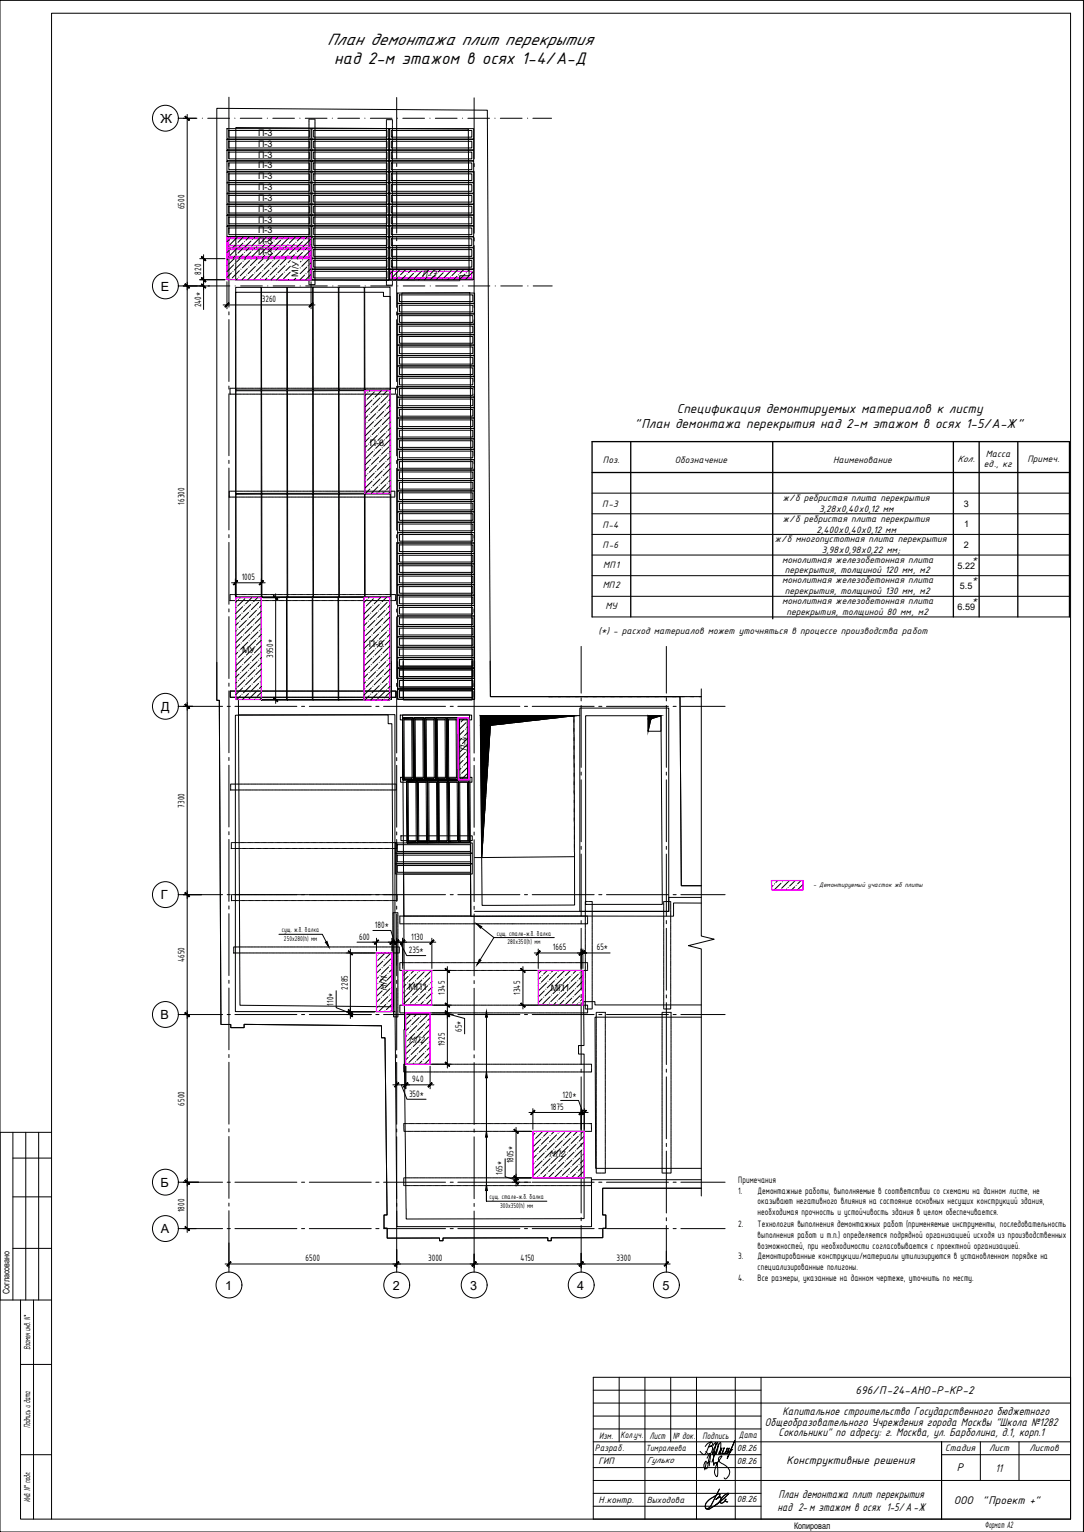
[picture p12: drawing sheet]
<svg xmlns="http://www.w3.org/2000/svg" width="420mm" height="594mm" viewBox="0 0 420 594" stroke-linecap="round" stroke-linejoin="round" font-family="sans-serif">
<defs><g id="words">
<g font-size="7">
<text x="126.7" y="17.3">План демонтажа плит перекрытия</text>
<text x="129.5" y="24.9">над 2-м этажом в осях 1-4/А-Д</text>
</g>
<g font-size="5.4">
<text x="262.3" y="160.1">Спецификация демонтируемых материалов к листу</text>
<text x="245.9" y="165.9">&quot;План демонтажа перекрытия над 2-м этажом в осях 1-5/А-Ж&quot;</text>
</g>
<g font-size="4.9">
<text x="62.2" y="47.6">Ж</text>
<text x="62.4" y="112.7">Е</text>
<text x="62.4" y="275.7">Д</text>
<text x="62.4" y="348.7">Г</text>
<text x="62.3" y="395.2">В</text>
<text x="62.2" y="460.2">Б</text>
<text x="62.4" y="478.2">А</text>
<text x="87.3" y="500.1">1</text>
<text x="152.3" y="500.1">2</text>
<text x="182.2" y="500.1">3</text>
<text x="223.8" y="500.1">4</text>
<text x="256.8" y="500.1">5</text>
</g>
<g font-size="4.8">
<text x="303.3" y="548.8">Капитальное строительство Государственного бюджетного</text>
<text x="296.5" y="552.8">Общеобразовательного Учреждения города Москвы &quot;Школа №1282</text>
<text x="301.8" y="556.8">Сокольники&quot; по адресу: г. Москва, ул. Барболина, д.1, корп.1</text>
<text x="385.9" y="570.7">11</text>
<text x="301.8" y="580.9">План демонтажа плит перекрытия</text>
<text x="301.4" y="585.9">над 2-м этажом в осях 1-5/А -Ж</text>
</g>
<g font-size="4.7">
<text x="331.6" y="540.6">696/П-24-АНО-Р-КР-2</text>
<text x="304.8" y="567.7">Конструктивные решения</text>
<text x="370.9" y="570.6">Р</text>
<text x="369.7" y="583.1">ООО</text>
<text x="380.8" y="583.1">&quot;Проект +&quot;</text>
</g>
<g font-size="4">
<text x="163.6" y="107.5">П-3</text>
<text x="181" y="291.4" transform="rotate(-90 181 291.4)">П-4</text>
<text x="150.1" y="384.4" transform="rotate(-90 150.1 384.4)">МП1</text>
<text x="158.5" y="404.3">МП2</text>
<text x="212.9" y="448.7">МП2</text>
</g>
<g font-size="3.9">
<text x="71.5" y="81.2" transform="rotate(-90 71.5 81.2)">6500</text>
<text x="77.9" y="106.5" transform="rotate(-90 77.9 106.5)">820</text>
<text x="77.9" y="119.2" transform="rotate(-90 77.9 119.2)">240*</text>
<text x="101.5" y="117.2">3260</text>
<text x="233.7" y="179.4">Поз.</text>
<text x="261.6" y="179.4">Обозначение</text>
<text x="322.9" y="179.4">Наименование</text>
<text x="371.1" y="179.3">Кол.</text>
<text x="382.1" y="177.1">Масса</text>
<text x="398.3" y="179">Примеч.</text>
<text x="381.4" y="181.2">ед., кг</text>
<text x="71.5" y="195.7" transform="rotate(-90 71.5 195.7)">16300</text>
<text x="233.4" y="196.7">П-3</text>
<text x="303.5" y="194.3">ж/б ребристая плита перекрытия</text>
<text x="303.5" y="202.3">ж/б ребристая плита перекрытия</text>
<text x="317.5" y="198.5">3,28х0,40х0,12 мм</text>
<text x="233.5" y="204.7">П-4</text>
<text x="316.4" y="206.5">2,400х0,40х0,12 мм</text>
<text x="233.5" y="212.7">П-6</text>
<text x="300.4" y="210.1">ж/б многопустотная плита перекрытия</text>
<text x="318.6" y="214.3">3,98х0,98х0,22 мм;</text>
<text x="233.8" y="220.2">МП1</text>
<text x="303.2" y="218.2">монолитная железобетонная плита</text>
<text x="376.8" y="217.8">*</text>
<text x="93.7" y="225">1005</text>
<text x="303.2" y="226.2">монолитная железобетонная плита</text>
<text x="304.2" y="222.4">перекрытия, толщиной 120 мм, м2</text>
<text x="376.8" y="225.8">*</text>
<text x="233.6" y="228.2">МП2</text>
<text x="304.2" y="230.4">перекрытия, толщиной 130 мм, м2</text>
<text x="376.8" y="233.8">*</text>
<text x="234.7" y="236.2">МУ</text>
<text x="303.2" y="234.2">монолитная железобетонная плита</text>
<text x="304.9" y="238.4">перекрытия, толщиной 80 мм, м2</text>
<text x="231.9" y="245.7">(*) - расход материалов может уточняться в процессе производства работ</text>
<text x="105.8" y="255.1" transform="rotate(-90 105.8 255.1)">3950*</text>
<text x="71.5" y="313.2" transform="rotate(-90 71.5 313.2)">7300</text>
<text x="145.3" y="359.8">180*</text>
<text x="139.2" y="364.3">600</text>
<text x="159.3" y="364.3">1130</text>
<text x="158.5" y="369.5">235*</text>
<text x="214.3" y="368.5">1665</text>
<text x="231.3" y="368.5">65*</text>
<text x="71.5" y="373.1" transform="rotate(-90 71.5 373.1)">4650</text>
<text x="134.8" y="383.7" transform="rotate(-90 134.8 383.7)">2285</text>
<text x="129.3" y="389.9" transform="rotate(-90 129.3 389.9)">110*</text>
<text x="172.4" y="385.8" transform="rotate(-90 172.4 385.8)">1345</text>
<text x="201.7" y="385.8" transform="rotate(-90 201.7 385.8)">1345</text>
<text x="179.1" y="400.1" transform="rotate(-90 179.1 400.1)">65*</text>
<text x="172.4" y="405.7" transform="rotate(-90 172.4 405.7)">1925</text>
<text x="159.8" y="419.7">940</text>
<text x="158.5" y="425.3">350*</text>
<text x="218.1" y="425.8">120*</text>
<text x="71.5" y="428.7" transform="rotate(-90 71.5 428.7)">6500</text>
<text x="213.3" y="430.4">1875</text>
<text x="194.8" y="455.5" transform="rotate(-90 194.8 455.5)">165*</text>
<text x="199.1" y="451.1" transform="rotate(-90 199.1 451.1)">1805*</text>
<text x="286.2" y="458.7">Примечания</text>
<text x="286.2" y="462.9">1.</text>
<text x="293.7" y="462.9">Демонтажные работы, выполняемые в соответствии со схемами на данном листе, не</text>
<text x="293.7" y="467">оказывают негативного влияния на состояние основных несущих конструкций здания,</text>
<text x="71.5" y="470" transform="rotate(-90 71.5 470)">1800</text>
<text x="293.7" y="471.2">необходимая прочность и устойчивость здания в целом обеспечивается.</text>
<text x="286.2" y="475.6">2.</text>
<text x="293.7" y="475.6">Технология выполнения демонтажных работ (применяемые инструменты, последовательность</text>
<text x="293.7" y="480">выполнения работ и т.п.) определяется подрядной организацией исходя из производственных</text>
<text x="293.7" y="484.2">возможностей, при необходимости согласовывается с проектной организацией.</text>
<text x="118.4" y="489.1">6500</text>
<text x="165.9" y="489.1">3000</text>
<text x="201.8" y="489.1">4150</text>
<text x="239" y="489.1">3300</text>
<text x="286.2" y="488.4">3.</text>
<text x="293.7" y="488.4">Демонтированные конструкции/материалы утилизируются в установленном порядке на</text>
<text x="286.2" y="496.7">4.</text>
<text x="293.7" y="492.5">специализированные полигоны.</text>
<text x="293.7" y="496.7">Все размеры, указанные на данном чертеже, уточнить по месту.</text>
<text x="11.7" y="513.3" transform="rotate(-90 11.7 513.3)">. N°</text>
<text x="11.7" y="523.4" transform="rotate(-90 11.7 523.4)">Взамен инв</text>
<text x="11.7" y="553.7" transform="rotate(-90 11.7 553.7)">Подпись и дата</text>
<text x="232.2" y="557.8">Изм.</text>
<text x="240.5" y="557.5">Колуч.</text>
<text x="245.2" y="557.5">.</text>
<text x="251.7" y="557.8">Лист</text>
<text x="260.8" y="557.8">№ док.</text>
<text x="272.3" y="557.8">Подпись</text>
<text x="286.4" y="557.7">Дата</text>
<text x="230.6" y="562.6">Разраб.</text>
<text x="366.4" y="562.8">Стадия</text>
<text x="383.4" y="562.8">Лист</text>
<text x="399.1" y="562.8">Листов</text>
<text x="232" y="567.8">ГИП</text>
<text x="11.7" y="582.5" transform="rotate(-90 11.7 582.5)">Инв . N° подл .</text>
<text x="232" y="582.8">Н.контр.</text>
<text x="381.7" y="592.5">Формат А2</text>
</g>
<g font-size="3.7">
<text x="250.3" y="562.7">Тимралеева</text>
<text x="285.6" y="562.6">08.26</text>
<text x="250.7" y="567.4">Гулько</text>
<text x="285.6" y="567.6">08.26</text>
<text x="250.7" y="582.9">Выходова</text>
<text x="285.6" y="582.6">08.26</text>
</g>
<g font-size="3.5">
<text x="100" y="52.7">П-3</text>
<text x="100" y="57">П-3</text>
<text x="100" y="65.3">П-3</text>
<text x="100" y="61.1">П-3</text>
<text x="100" y="69.5">П-3</text>
<text x="100" y="77.9">П-3</text>
<text x="100" y="73.7">П-3</text>
<text x="100" y="82.1">П-3</text>
<text x="100" y="86.3">П-3</text>
<text x="100" y="94.7">П-3</text>
<text x="100" y="90.5">П-3</text>
<text x="100" y="98.9">П-3</text>
<text x="115.6" y="107.2" transform="rotate(-89 115.6 107.2)">М/У</text>
<text x="143.3" y="172.9">П-6</text>
<text x="373.5" y="196.5">3</text>
<text x="373.7" y="204.5">1</text>
<text x="373.6" y="212.5">2</text>
<text x="371.1" y="220.5">5.22</text>
<text x="372.1" y="228.5">5.5</text>
<text x="371.1" y="236.5">6.59</text>
<text x="143" y="250.9">П-6</text>
<text x="93.9" y="253.4">МУ</text>
<text x="158.3" y="384">МП1</text>
<text x="213.5" y="384.2">МП1</text>
<text x="3.7" y="501.9" transform="rotate(-90 3.7 501.9)">Согласовано</text>
<text x="307.8" y="592.9">Копировал</text>
</g>
<g font-size="2.9">
<text x="109.2" y="361.6">сущ. ж.б. балка</text>
<text x="110.1" y="364.9">250х280(h) мм</text>
<text x="192.5" y="362.8">сущ. стале-ж.б. балка</text>
<text x="196.7" y="366.2">280х350(h) мм</text>
<text x="189.7" y="465.1">сущ. стале-ж.б. балка</text>
<text x="193.8" y="468.4">300х350(h) мм</text>
</g>
<text font-size="2.7" x="315.1" y="344.1">- Демонтируемый участок жб плиты</text>
</g></defs>
<g fill="#000" stroke="#000" stroke-width=".39">
<path d="M186.1 277.6h36.6l-32.6 3.7z"/>
<path d="M186.1 277.6l.1 3.7h3.9zM186.2 281.3h3.9l-3.4 51.2z"/>
<path d="M186.1 277.6h36.6zM186.1 277.6h36.6z"/>
</g>
<g fill="none" stroke="#000" stroke-width=".39">
<path d="M69.1 45.9h7.2M80.5 45.9h8.4M93.1 45.9h8.4M105.7 45.9h8.4M118.3 45.9h8.4M130.9 45.9h8.5M143.6 45.9h8.3M156.1 45.9h8.4M168.7 45.9h8.5M181.4 45.9h8.3M193.9 45.9h8.5M206.5 45.9h7.3"/>
<path d="M69.1 110.9h7.4M80.6 110.9h8.5M93.3 110.9h8.4M105.9 110.9h8.4M118.5 110.9h8.4M131.1 110.9h8.4M143.7 110.9h8.4M156.3 110.9h8.4M168.9 110.9h8.4M181.5 110.9h8.4M194.1 110.9h8.4M206.7 110.9h7.3"/>
<path d="M186.2 277.6h36M202.1 279.9l-.8 .1M202.7 279.8l-.5 .1M203 279.8h-.2M203.6 279.7l-.5 .1M203.7 279.7h.2M204 279.7h.2M205.4 279.5l-1.1 .2M207.2 279.3l-1.8 .2M207.5 279.3h-.3M208.1 279.2l-.5 .1M208.7 279.2h-.5"/>
<path d="M209.8 279l-1.1 .2M209.9 279h.2M210.8 278.9l-.6 .1M211.4 278.8l-.6 .1M211.4 278.8h.3M212.6 270.1h59.2M214.6 278.5l-2.9 .3M214.7 278.4h.2M215.5 278.4h-.5M215.8 278.3l-.2 .1M216.4 278.3h-.5M216.7 278.2l-.2 .1"/>
<path d="M217.3 278.1l-.5 .1M218.8 278l-1.4 .1M218.9 278h.2M219.2 277.9h.2M220.6 277.8l-1.1 .1M221.8 277.6l-1.2 .2M222.2 277.6h.3M222.4 277.6h-.5M222.5 277.6v18.3M222.7 277.6h-.2M222.8 277.6h.5M224.7 277.5l-1.3 .1"/>
<path d="M188.8 300v.2M188.8 299.7v.2M188.9 299.4l-.1 .2M188.9 299.1v.3M188.9 298.8v.3M189 297.3l-.1 1.5M189 297v.2M189.1 296.4v.2M189.1 296.7l-.1 .2M189.1 296.1v.2M189.1 295.8v.3M189.1 295.5v.3"/>
<path d="M189.2 294.3l-.1 1.2M189.3 293.1l-.1 1.2M189.3 292.8v.2M189.3 292.5v.2M189.4 292.2l-.1 .3M189.5 289.8l-.1 2.4M189.5 289.2v.6M189.6 288.6v.3M189.6 288.9l-.1 .3M189.6 288.3v.3M189.6 288.1v.2M189.7 286.5l-.1 1.5"/>
<path d="M189.7 285.9v.6M189.8 285.3v.6M189.8 284.7v.3M189.8 285v.3M189.9 284.5l-.1 .2M189.9 283.5v.9M189.9 282.9v.3M189.9 283.2v.3M190 282.6l-.1 .3M190 281.4v1.2M190.2 281.3l-.1 .1M191.4 281.1l-1.2 .1"/>
<path d="M192 281.1h-.6M192.9 280.9l-.9 .2M194.4 280.8l-1.5 .1M194.4 280.8h.2M194.7 280.7h.2M195.8 280.6l-.8 .1M195.9 280.6h.3M199.1 280.2l-2.9 .4M199.2 280.2h.2M199.5 280.2h.2M200.3 280.1l-.5 .1M200.6 280l-.2 .1"/>
<path d="M201.2 280h-.5M222.5 295.9v11.4M187.5 319.8v.2M187.6 319.5l-.1 .2M187.6 319.2v.2M187.6 318.3v.5M187.6 318.9v.2M187.7 317v1.2M187.7 316.8v.2M187.7 316.5v.2M187.8 315.9v.2M187.8 316.2l-.1 .2"/>
<path d="M187.8 315.3v.2M187.8 315.6v.2M187.9 315l-.1 .2M187.9 313.8v1.1M188 313.5l-.1 .2M188 313.2v.2M188 312.6v.2M188 312.9v.2M188 312.3v.2M188.1 310.5l-.1 1.7M188.2 309.3v1.1M188.3 309l-.1 .2"/>
<path d="M188.5 305.4l-.2 3.5M188.5 304.8v.2M188.5 305.1v.2M188.6 303.3l-.1 1.4M188.6 303v.2M188.7 302.1v.6M188.7 302.7l-.1 .3M188.7 301.5v.6M188.8 301.2l-.1 .2M188.8 300.3v.8M222.5 307.4l.1 .2M222.6 307.7l.1 24.5"/>
<path d="M186.7 332.3v.2M186.7 332v.3M186.8 331.7l-.1 .3M186.9 330l-.1 1.7M186.9 329.6v.3M186.9 329.3v.3M186.9 329v.3M187.4 322.8l-.5 6.2M187.4 321.6v1.1M187.5 320.1l-.1 1.4"/>
<circle cx="64.1" cy="45.8" r="5"/>
<circle cx="64.1" cy="110.9" r="5"/>
<circle cx="64.1" cy="273.9" r="5"/>
<circle cx="64.1" cy="346.9" r="5"/>
<circle cx="64.1" cy="393.4" r="5"/>
<circle cx="64.1" cy="458.4" r="5"/>
<circle cx="64.1" cy="476.4" r="5"/>
<circle cx="88.8" cy="498.3" r="5"/>
<circle cx="153.8" cy="498.3" r="5"/>
<circle cx="183.8" cy="498.3" r="5"/>
<circle cx="225.3" cy="498.3" r="5"/>
<circle cx="258.3" cy="498.3" r="5"/>
</g>
<g fill="none" stroke="#000" stroke-width=".39">
<path d="M88 58.3h32.6v4h-32.6zM88 54.1h32.6v4h-32.6zM88 49.9h32.6v4h-32.6zM88.7 59h31.2v2.6h-31.2zM88.7 54.8h31.2v2.6h-31.2zM88.7 50.6h31.2v2.6h-31.2zM119.8 46.2v.3M119.8 46.7v.3M119.8 47.1v.3M119.8 47.6v.3M119.8 48v.3M119.8 48.4v.3"/>
<path d="M119.8 48.9v.3M119.8 49.4v.3M119.8 49.8v.3M119.8 50.3v.3M119.8 50.7v.3M119.8 51.2v.2M119.8 51.6v.3M119.8 52v.4M119.8 52.5v.3M119.8 53v.3M119.8 53.4v.3M119.8 53.9v.3"/>
<path d="M119.8 54.3v.3M119.8 54.8v.2M119.8 55.2v.3M119.8 55.7v.3M119.8 56.1v.3M119.8 56.6v.3M119.8 57v.3M119.8 57.5v.3M119.8 57.9v.3M119.8 58.3v.4M119.8 58.8v.3M119.8 59.3v.3"/>
<path d="M119.8 59.7v.3M119.9 46.2h.3M120.4 46.2h.3M120.8 46.2h.3M120.9 58.3h29.8v4h-29.8zM120.9 54.1h29.8v4h-29.8zM120.9 49.9h29.8v4h-29.8zM121.3 46.2h.3M121.6 59h28.4v2.6h-28.4zM121.6 54.8h28.4v2.6h-28.4zM121.6 50.6h28.4v2.6h-28.4zM121.8 46.2h.2"/>
<path d="M122.1 46.3v.3M122.1 46.8v.2M122.1 47.2v.3M122.1 47.6v.4M122.1 48.1v.3M122.1 48.6v.3M122.1 49v.3M122.1 49.5v.3M122.1 49.9v.3M122.1 50.3v.3M122.1 50.8v.3M122.1 51.3v.3"/>
<path d="M122.1 51.7v.3M122.1 52.2v.3M122.1 52.6v.3M122.1 53.1v.3M122.1 53.5v.3M122.1 53.9v.4M122.1 54.4v.3M122.1 54.9v.3M122.1 55.3v.3M122.1 55.8v.3M122.1 56.2v.3M122.1 56.7v.3"/>
<path d="M122.1 57.1v.3M122.1 57.6v.3M122.1 58v.3M122.1 58.5v.3M122.1 58.9v.3M122.1 59.4v.3M122.1 59.8v.3M149.8 46.4v.3M149.8 46.8v.4M149.8 47.3v.3M149.8 47.8v.3M149.8 48.2v.3"/>
<path d="M149.8 48.7v.3M149.8 49.1v.3M149.8 49.5v.3M149.8 50v.3M149.8 50.5v.3M149.8 50.9v.3M149.8 51.4v.3M149.8 51.8v.3M149.8 52.3v.2M149.8 52.7v.3M149.8 53.2v.3M149.8 53.6v.3"/>
<path d="M149.8 54.1v.3M149.8 54.5v.3M149.8 55v.3M149.8 55.4v.3M149.8 55.9v.2M149.8 56.3v.3M149.8 56.8v.3M149.8 57.2v.3M149.8 57.7v.3M149.8 58.1v.3M149.8 58.6v.3M149.8 59v.3"/>
<path d="M149.8 59.5v.3M149.8 59.9v.3M149.9 46.4h.3M150.4 46.4h.3M150.8 46.4h.3M151 58.3h32.6v4h-32.6zM151 54.1h32.6v4h-32.6zM151 49.9h32.6v4h-32.6zM151.3 46.4h.3M151.7 59h31.2v2.6h-31.2zM151.7 54.8h31.2v2.6h-31.2zM151.7 50.6h31.2v2.6h-31.2z"/>
<path d="M151.7 46.4h.3M152.1 46.5v.3M152.1 47v.3M152.1 47.4v.3M152.1 47.9v.2M152.1 48.3v.3M152.1 48.8v.3M152.1 49.2v.3M152.1 49.7v.3M152.1 50.1v.3M152.1 50.6v.3M152.1 51v.3"/>
<path d="M152.1 51.4v.3M152.1 51.9v.3M152.1 52.4v.3M152.1 52.8v.3M152.1 53.3v.3M152.1 53.7v.3M152.1 54.2v.3M152.1 54.6v.3M152.1 55.1v.3M152.1 55.5v.3M152.1 56v.3M152.1 56.4v.3"/>
<path d="M152.1 56.9v.3M152.1 57.3v.3M152.1 57.8v.3M152.1 58.2v.3M152.1 58.7v.3M152.1 59.1v.3M152.1 59.6v.3M88 79.3h32.6v4h-32.6zM88 75.1h32.6v4h-32.6zM88 70.9h32.6v4h-32.6zM88 66.7h32.6v4h-32.6zM88 62.5h32.6v4h-32.6z"/>
<path d="M88.7 80h31.2v2.6h-31.2zM88.7 75.8h31.2v2.6h-31.2zM88.7 71.6h31.2v2.6h-31.2zM88.7 67.4h31.2v2.6h-31.2zM88.7 63.2h31.2v2.6h-31.2zM119.8 60.2v.3M119.8 60.6v.3M119.8 61.1v.3M119.8 61.5v.3M119.8 62v.3M119.8 62.4v.3M119.8 62.9v.3"/>
<path d="M119.8 63.3v.3M119.8 63.8v.3M119.8 64.2v.3M119.8 64.7v.3M119.8 65.1v.3M119.8 65.6v.3M119.8 66v.4M119.8 66.5v.3M119.8 66.9v.3M119.8 67.4v.3M119.8 67.8v.3M119.8 68.3v.3"/>
<path d="M119.8 68.7v.3M119.8 69.2v.3M119.8 69.7v.2M119.8 70.1v.3M119.8 70.5v.3M119.8 71v.3M119.8 71.4v.3M119.8 71.9v.3M119.8 72.3v.4M119.8 72.8v.3M119.8 73.3v.2M119.8 73.7v.3"/>
<path d="M119.8 74.1v.3M119.8 74.6v.3M119.8 75v.3M119.8 75.5v.3M119.8 76v.3M119.8 76.4v.3M119.8 76.8v.3M119.8 77.3v.3M119.8 77.7v.3M119.8 78.2v.3M119.8 78.6v.4M119.8 79.1v.3"/>
<path d="M119.8 79.6v.3M119.8 80v.3M120.9 79.3h29.8v4h-29.8zM120.9 75.1h29.8v4h-29.8zM120.9 70.9h29.8v4h-29.8zM120.9 66.7h29.8v4h-29.8zM120.9 62.5h29.8v4h-29.8zM121.6 80h28.4v2.6h-28.4zM121.6 75.8h28.4v2.6h-28.4zM121.6 71.6h28.4v2.6h-28.4zM121.6 67.4h28.4v2.6h-28.4zM121.6 63.2h28.4v2.6h-28.4z"/>
<path d="M122.1 60.3v.3M122.1 60.7v.3M122.1 61.2v.3M122.1 61.6v.3M122.1 62.1v.3M122.1 62.5v.3M122.1 63v.3M122.1 63.4v.3M122.1 63.9v.3M122.1 64.3v.3M122.1 64.8v.3M122.1 65.2v.3"/>
<path d="M122.1 65.7v.3M122.1 66.1v.3M122.1 66.6v.3M122.1 67v.3M122.1 67.5v.3M122.1 67.9v.4M122.1 68.4v.3M122.1 68.8v.3M122.1 69.3v.3M122.1 69.7v.3M122.1 70.2v.3M122.1 70.6v.3"/>
<path d="M122.1 71.1v.3M122.1 71.6v.3M122.1 72v.3M122.1 72.4v.3M122.1 72.9v.3M122.1 73.3v.3M122.1 73.8v.3M122.1 74.2v.4M122.1 74.7v.3M122.1 75.2v.3M122.1 75.6v.3M122.1 76v.3"/>
<path d="M122.1 76.5v.3M122.1 76.9v.3M122.1 77.4v.3M122.1 77.9v.3M122.1 78.3v.3M122.1 78.8v.3M122.1 79.2v.3M122.1 79.6v.3M149.8 60.4v.3M149.8 60.8v.3M149.8 61.3v.3M149.8 61.7v.3"/>
<path d="M149.8 62.2v.3M149.8 62.6v.3M149.8 63.1v.3M149.8 63.5v.3M149.8 64v.3M149.8 64.4v.3M149.8 64.9v.3M149.8 65.3v.3M149.8 65.8v.3M149.8 66.2v.3M149.8 66.7v.3M149.8 67.1v.4"/>
<path d="M149.8 67.6v.3M149.8 68v.3M149.8 68.5v.3M149.8 68.9v.3M149.8 69.4v.3M149.8 69.8v.3M149.8 70.3v.3M149.8 70.8v.2M149.8 71.2v.3M149.8 71.6v.3M149.8 72.1v.3M149.8 72.5v.3"/>
<path d="M149.8 73v.3M149.8 73.5v.3M149.8 73.9v.3M149.8 74.4v.2M149.8 74.8v.3M149.8 75.2v.3M149.8 75.7v.3M149.8 76.1v.3M149.8 76.6v.3M149.8 77.1v.3M149.8 77.5v.3M149.8 77.9v.3"/>
<path d="M149.8 78.4v.3M149.8 78.8v.3M149.8 79.3v.3M149.8 79.8v.3M151 79.3h32.6v4h-32.6zM151 75.1h32.6v4h-32.6zM151 70.9h32.6v4h-32.6zM151 66.7h32.6v4h-32.6zM151 62.5h32.6v4h-32.6zM151.7 80h31.2v2.6h-31.2zM151.7 75.8h31.2v2.6h-31.2zM151.7 71.6h31.2v2.6h-31.2z"/>
<path d="M151.7 67.4h31.2v2.6h-31.2zM151.7 63.2h31.2v2.6h-31.2zM152.1 60v.3M152.1 60.5v.3M152.1 60.9v.3M152.1 61.4v.3M152.1 61.8v.3M152.1 62.3v.3M152.1 62.7v.3M152.1 63.2v.3M152.1 63.6v.3M152.1 64.1v.3"/>
<path d="M152.1 64.5v.3M152.1 65v.3M152.1 65.4v.3M152.1 65.9v.3M152.1 66.4v.2M152.1 66.8v.3M152.1 67.2v.3M152.1 67.7v.3M152.1 68.1v.3M152.1 68.6v.3M152.1 69.1v.3M152.1 69.5v.3"/>
<path d="M152.1 69.9v.3M152.1 70.4v.3M152.1 70.8v.3M152.1 71.3v.3M152.1 71.7v.3M152.1 72.2v.3M152.1 72.7v.3M152.1 73.1v.3M152.1 73.5v.3M152.1 74v.3M152.1 74.4v.3M152.1 74.9v.3"/>
<path d="M152.1 75.4v.3M152.1 75.8v.3M152.1 76.3v.3M152.1 76.7v.3M152.1 77.1v.3M152.1 77.6v.3M152.1 78v.4M152.1 78.5v.3M152.1 79v.3M152.1 79.4v.3M152.1 79.9v.3M88 87.7h32.6v4h-32.6z"/>
<path d="M88 83.5h32.6v4h-32.6zM88.7 88.4h31.2v2.6h-31.2zM88.7 84.2h31.2v2.6h-31.2zM119.8 80.4v.3M119.8 80.9v.3M119.8 81.3v.3M119.8 81.8v.3M119.8 82.3v.3M119.8 82.7v.3M119.8 83.2v.3M119.8 83.6v.3M119.8 84v.3"/>
<path d="M119.8 84.5v.3M119.8 85v.3M119.8 85.4v.3M119.8 85.9v.3M119.8 86.3v.3M119.8 86.8v.3M119.8 87.2v.3M119.8 87.6v.3M119.8 88.1v.3M119.8 88.6v.3M119.8 89v.3M119.8 89.5v.3"/>
<path d="M119.8 89.9v.3M119.8 90.4v.2M119.8 90.8v.3M119.8 91.3v.3M119.8 91.7v.3M119.8 92.2v.3M119.8 92.6v.3M119.8 93.1v.3M119.8 93.5v.3M119.8 94v.3M119.8 94.4v.3M119.8 94.9v.3"/>
<path d="M119.8 95.3v.3M119.8 95.8v.3M119.8 96.2v.3M119.8 96.7v.3M119.8 97.1v.3M119.8 97.6v.3M119.8 98v.3M119.8 98.5v.3M119.8 98.9v.3M119.8 99.4v.3M119.8 99.8v.3M120.9 96.1h29.8v4h-29.8z"/>
<path d="M120.9 91.9h29.8v4h-29.8zM120.9 87.7h29.8v4h-29.8zM120.9 83.5h29.8v4h-29.8zM121.6 96.8h28.4v2.6h-28.4zM121.6 92.6h28.4v2.6h-28.4zM121.6 88.4h28.4v2.6h-28.4zM121.6 84.2h28.4v2.6h-28.4zM122.1 80.1v.3M122.1 80.6v.3M122.1 81v.3M122.1 81.5v.3M122.1 81.9v.3"/>
<path d="M122.1 82.4v.2M122.1 82.8v.3M122.1 83.2v.3M122.1 83.7v.3M122.1 84.2v.3M122.1 84.6v.3M122.1 85.1v.3M122.1 85.5v.3M122.1 86v.2M122.1 86.4v.3M122.1 86.9v.3M122.1 87.3v.3"/>
<path d="M122.1 87.8v.3M122.1 88.2v.3M122.1 88.7v.3M122.1 89.1v.3M122.1 89.5v.3M122.1 90v.3M122.1 90.5v.3M122.1 90.9v.3M122.1 91.4v.3M122.1 91.8v.3M122.1 92.3v.3M122.1 92.7v.3"/>
<path d="M122.1 93.2v.3M122.1 93.6v.3M122.1 94.1v.3M122.1 94.5v.3M122.1 95v.3M122.1 95.4v.3M122.1 95.9v.3M122.1 96.3v.3M122.1 96.8v.3M122.1 97.2v.3M122.1 97.7v.3M122.1 98.1v.3"/>
<path d="M122.1 98.6v.3M122.1 99v.3M122.1 99.5v.3M122.1 99.9v.3M149.8 80.2v.3M149.8 80.7v.3M149.8 81.1v.3M149.8 81.5v.3M149.8 82v.3M149.8 82.4v.4M149.8 82.9v.3M149.8 83.4v.3"/>
<path d="M149.8 83.8v.3M149.8 84.3v.3M149.8 84.7v.3M149.8 85.1v.3M149.8 85.6v.3M149.8 86.1v.3M149.8 86.5v.3M149.8 87v.3M149.8 87.4v.3M149.8 87.9v.3M149.8 88.3v.3M149.8 88.7v.4"/>
<path d="M149.8 89.2v.3M149.8 89.7v.3M149.8 90.1v.3M149.8 90.6v.3M149.8 91v.3M149.8 91.5v.3M149.8 91.9v.3M149.8 92.4v.3M149.8 92.8v.3M149.8 93.3v.3M149.8 93.7v.3M149.8 94.2v.3"/>
<path d="M149.8 94.6v.3M149.8 95.1v.3M149.8 95.5v.3M149.8 96v.3M149.8 96.4v.3M149.8 96.9v.3M149.8 97.3v.3M149.8 97.8v.3M149.8 98.2v.3M149.8 98.7v.3M149.8 99.1v.3M149.8 99.6v.3"/>
<path d="M151 96.1h32.6v4h-32.6zM151 91.9h32.6v4h-32.6zM151 87.7h32.6v4h-32.6zM151 83.5h32.6v4h-32.6zM151.7 96.8h31.2v2.6h-31.2zM151.7 92.6h31.2v2.6h-31.2zM151.7 88.4h31.2v2.6h-31.2zM151.7 84.2h31.2v2.6h-31.2zM152.1 80.3v.3M152.1 80.7v.3M152.1 81.2v.3M152.1 81.7v.3"/>
<path d="M152.1 82.1v.3M152.1 82.6v.3M152.1 83v.3M152.1 83.5v.2M152.1 83.9v.3M152.1 84.3v.4M152.1 84.8v.3M152.1 85.3v.3M152.1 85.7v.3M152.1 86.2v.3M152.1 86.6v.3M152.1 87.1v.2"/>
<path d="M152.1 87.5v.3M152.1 88v.3M152.1 88.4v.3M152.1 88.9v.3M152.1 89.3v.3M152.1 89.8v.3M152.1 90.2v.3M152.1 90.6v.4M152.1 91.1v.3M152.1 91.6v.3M152.1 92v.3M152.1 92.5v.3"/>
<path d="M152.1 92.9v.3M152.1 93.4v.3M152.1 93.8v.3M152.1 94.3v.3M152.1 94.7v.3M152.1 95.2v.3M152.1 95.6v.3M152.1 96.1v.3M152.1 96.5v.3M152.1 97v.3M152.1 97.4v.3M152.1 97.9v.3"/>
<path d="M152.1 98.3v.4M152.1 98.8v.3M152.1 99.2v.3M152.1 99.7v.3M91.4 111.4h9.8v39.8h-9.8zM101.3 111.4h9.9v39.8h-9.8zM111.4 111.4h9.8v39.8h-9.8zM119.8 110.2l.1 .2M119.8 100.3v.3M119.8 100.7v.3M119.8 101.2v.3M119.8 101.6v.3"/>
<path d="M119.8 102.1v.3M119.8 102.5v.3M119.8 103v.3M119.8 103.4v.3M119.8 103.9v.3M119.8 104.3v.3M119.8 104.8v.3M119.8 105.3v.3M119.8 105.7v.3M119.8 106.1v.3M119.8 106.6v.3M119.8 107v.3"/>
<path d="M119.8 107.5v.3M119.8 107.9v.3M119.8 108.4v.3M119.8 108.9v.2M119.8 109.3v.3M119.8 109.7v.3M120.1 110.4h.3M120.5 110.4h.3M120.9 104.5h29.8v4h-29.8zM120.9 100.3h29.8v4h-29.8zM120.9 110.4h.3M121.4 111.4h9.7l.1 39.8h-9.8z"/>
<path d="M121.4 110.4h.3M121.6 105.2h28.4v2.6h-28.4zM121.6 101h28.4v2.6h-28.4zM122.1 110.3l-.3 .1M122.1 100.4v.3M122.1 100.9v.2M122.1 101.3v.3M122.1 101.7v.3M122.1 102.2v.3M122.1 102.6v.3M122.1 103.1v.3M122.1 103.5v.3"/>
<path d="M122.1 104v.3M122.1 104.5v.2M122.1 104.9v.3M122.1 105.3v.3M122.1 105.8v.3M122.1 106.2v.3M122.1 106.7v.3M122.1 107.2v.3M122.1 107.6v.3M122.1 108v.3M122.1 108.5v.3M122.1 108.9v.3"/>
<path d="M122.1 109.4v.3M122.1 109.8v.3M131.4 111.4h9.8v39.8h-9.8zM141.4 111.4h9.8v39.8h-9.8zM149.8 110.4l.1 .2M149.8 100v.3M149.8 100.5v.3M149.8 100.9v.3M149.8 101.4v.3M149.8 101.8v.3M149.8 102.3v.3M149.8 102.7v.4"/>
<path d="M149.8 103.2v.3M149.8 103.6v.3M149.8 104.1v.3M149.8 104.5v.3M149.8 105v.3M149.8 105.4v.3M149.8 105.9v.3M149.8 106.4v.3M149.8 106.8v.3M149.8 107.2v.3M149.8 107.7v.3M149.8 108.1v.3"/>
<path d="M149.8 108.6v.3M149.8 109v.4M149.8 109.5v.3M149.8 110v.3M150.1 110.6h.3M150.5 110.6h.3M151 110.6h.3M151 100.3h32.6v4h-32.6zM151.4 110.6h.3M151.7 101h31.2v2.6h-31.2zM152.1 110.5l-.3 .1M152.1 100.1v.3"/>
<path d="M152.1 100.6v.3M152.1 101v.3M152.1 101.5v.3M152.1 102v.2M152.1 102.4v.3M152.1 102.8v.3M152.1 103.3v.3M152.1 103.7v.3M152.1 104.2v.3M152.1 104.6v.4M152.1 105.1v.3M152.1 105.6v.2"/>
<path d="M152.1 106v.3M152.1 106.4v.3M152.1 106.9v.3M152.1 107.3v.3M152.1 107.8v.3M152.1 108.3v.3M152.1 108.7v.3M152.1 109.1v.3M152.1 109.6v.3M152.1 110v.3M154.1 117.7h29.8v4h-29.8zM154.1 113.6h29.8v4.1h-29.8z"/>
<path d="M154.9 118.4h28.4v2.6h-28.4zM154.9 114.4h28.4v2.5h-28.4zM154.1 121.7h29.8v4h-29.8zM154.1 125.7h29.8v4.1h-29.8zM154.1 129.8h29.8v4h-29.8zM154.1 133.8h29.8v4.1h-29.8zM154.1 137.9h29.8v4h-29.8zM154.9 122.4h28.4v2.6h-28.4zM154.9 126.5h28.4v2.5h-28.4zM154.9 130.5h28.4v2.6h-28.4zM154.9 134.5h28.4v2.6h-28.4zM154.9 138.6h28.4v2.6h-28.4z"/>
<path d="M89.2 150.6v.3M89.2 151v.3M89.2 151.5v.3M89.2 151.9v.3M89.2 152.4v.3M89.2 152.8h.3M89.2 150.6h.3M89.6 152.8h.3M89.7 150.6h.3M90 152.8h.3M90.1 150.6h.3M90.5 152.8h.3"/>
<path d="M90.6 150.6h.3M90.9 152.8h.3M91.1 150.6h.3M91.4 151.5h9.8l.1 39.8-9.9 .1zM91.4 152.8h.3M91.5 150.6h.3M91.8 152.8h.4M91.9 150.6h.3M92.3 152.8h.3M92.4 150.6h.3M92.8 152.8h.2M92.8 150.6h.3"/>
<path d="M93.2 152.8h.3M93.3 150.6h.3M93.6 152.8h.3M93.7 150.6h.4M94.1 152.8h.3M94.2 150.6h.3M94.5 152.8h.3M94.7 150.6h.3M95 152.8h.3M95.1 150.6h.3M95.5 152.8h.3M95.5 150.6h.3"/>
<path d="M95.9 152.8h.3M96 150.6h.3M96.4 152.8h.2M96.4 150.6h.3M96.8 152.8h.3M96.9 150.6h.3M97.2 152.8h.3M97.4 150.6h.3M97.7 152.8h.3M97.8 150.6h.3M98.1 152.8h.4M98.3 150.6h.3"/>
<path d="M98.6 152.8h.3M98.7 150.6h.3M99.1 152.8h.3M99.1 150.6h.3M99.5 152.8h.3M99.6 150.6h.3M99.9 152.8h.3M100.1 150.6h.3M100.4 152.8h.3M100.5 150.6h.3M100.8 152.8h.3M101 150.6h.3"/>
<path d="M101.3 152.8h.3M101.4 151.5h9.8l.1 39.8h-9.8zM101.4 150.6h.3M101.8 152.8h.3M101.9 150.6h.3M102.2 152.8h.3M102.3 150.6h.3M102.7 152.8h.3M102.7 150.6h.3M103.1 152.8h.3M103.2 150.6h.3M103.5 152.8h.3"/>
<path d="M103.7 150.6h.3M104 152.8h.3M104.1 150.6h.3M104.5 152.8h.3M104.6 150.6h.3M104.9 152.8h.3M105 150.6h.3M105.4 152.8h.3M105.5 150.6h.2M105.8 152.8h.3M105.9 150.6h.3M106.3 152.8h.3"/>
<path d="M106.4 150.6h.3M106.7 152.8h.3M106.8 150.6h.3M107.1 152.8h.3M107.3 150.6h.3M107.6 152.8h.3M107.7 150.6h.3M108.1 152.8h.3M108.2 150.6h.3M108.5 152.8h.3M108.6 150.6h.3M109 152.8h.3"/>
<path d="M109.1 150.6h.3M109.4 152.8h.3M109.5 150.6h.3M109.9 152.8h.3M110 150.6h.3M110.3 152.8h.3M110.4 150.6h.3M110.8 152.8h.3M110.9 150.6h.3M111.2 152.8h.3M111.3 150.6h.3M111.4 151.5h9.8v39.8h-9.7z"/>
<path d="M111.7 152.8h.3M111.8 150.6h.3M112.1 152.8h.3M112.2 150.6h.3M112.6 152.8h.3M112.7 150.6h.3M113 152.8h.3M113.1 150.6h.3M113.5 152.8h.3M113.6 150.6h.3M113.9 152.8h.3M114 150.6h.3"/>
<path d="M114.4 152.8h.3M114.5 150.6h.3M114.8 152.8h.3M114.9 150.6h.3M115.3 152.8h.3M115.4 150.6h.3M115.7 152.8h.3M115.8 150.6h.3M116.2 152.8h.3M116.3 150.6h.3M116.6 152.8h.3M116.7 150.6h.3"/>
<path d="M117.1 152.8h.3M117.2 150.6h.3M117.5 152.8h.3M117.6 150.6h.3M118 152.8h.3M118.1 150.6h.3M118.4 152.8h.3M118.5 150.6h.3M118.9 152.8h.3M119 150.6h.3M119.3 152.8h.3M119.4 150.6h.3"/>
<path d="M119.8 152.8h.3M119.9 150.6h.3M120.2 152.8h.3M120.4 150.6h.2M120.7 152.8h.3M120.8 150.6h.3M121.1 152.8h.4M121.2 150.6h.3M121.4 151.5h9.8l.1 39.8h-9.8zM121.6 152.8h.3M121.7 150.6h.3M122 152.8h.3"/>
<path d="M122.1 150.6h.3M122.5 152.8h.3M122.6 150.6h.3M122.9 152.8h.3M123 150.6h.4M123.4 152.8h.3M123.5 150.6h.3M123.8 152.8h.3M124 150.6h.2M124.3 152.8h.3M124.4 150.6h.3M124.8 152.8h.3"/>
<path d="M124.8 150.6h.3M125.2 152.8h.3M125.3 150.6h.3M125.6 152.8h.3M125.7 150.6h.3M126.1 152.8h.3M126.2 150.6h.3M126.5 152.8h.3M126.7 150.6h.3M127 152.8h.3M127.1 150.6h.3M127.4 152.8h.4"/>
<path d="M127.6 150.6h.2M127.9 152.8h.3M128 150.6h.3M128.4 152.8h.3M128.4 150.6h.3M128.8 152.8h.3M128.9 150.6h.3M129.2 152.8h.3M129.3 150.6h.4M129.7 152.8h.3M129.8 150.6h.3M130.1 152.8h.3"/>
<path d="M130.3 150.6h.3M130.6 152.8h.3M130.7 150.6h.3M131.1 152.8h.3M131.1 150.6h.3M131.4 151.5h9.8l.1 39.8h-9.9zM131.5 152.8h.3M131.6 150.6h.3M132 152.8h.2M132 150.6h.3M132.4 152.8h.3M132.5 150.6h.3"/>
<path d="M132.8 152.8h.3M133 150.6h.3M133.3 152.8h.3M133.4 150.6h.3M133.8 152.8h.3M133.9 150.6h.3M134.2 152.8h.3M134.3 150.6h.3M134.7 152.8h.3M134.7 150.6h.3M135.1 152.8h.3M135.2 150.6h.3"/>
<path d="M135.6 152.8h.2M135.7 150.6h.3M136 152.8h.3M136.1 150.6h.3M136.4 152.8h.3M136.6 150.6h.3M136.9 152.8h.3M137 150.6h.3M137.4 152.8h.3M137.5 150.6h.3M137.8 152.8h.3M137.9 150.6h.3"/>
<path d="M138.3 152.8h.3M138.3 150.6h.3M138.7 152.8h.3M138.8 150.6h.3M139.1 152.8h.3M139.3 150.6h.3M139.6 152.8h.3M139.7 150.6h.3M140.1 152.8h.3M140.2 150.6h.3M140.5 152.8h.3M140.6 150.6h.3"/>
<path d="M141 152.8h.3M141.1 150.6h.3M141.4 152.8h.3M141.4 151.5h9.8l.1 39.8h-9.8zM141.5 150.6h.3M141.9 152.8h.3M142 150.6h.3M142.3 152.8h.3M142.4 150.6h.3M142.7 152.8h.4M142.9 150.6h.3M143.2 152.8h.3"/>
<path d="M143.3 150.6h.3M143.7 152.8h.3M143.8 150.6h.3M144.1 152.8h.3M144.2 150.6h.3M144.6 152.8h.3M144.7 150.6h.3M145 152.8h.3M145.1 150.6h.3M145.5 152.8h.3M145.6 150.6h.3M145.9 152.8h.3"/>
<path d="M146 150.6h.3M146.4 152.8h.3M146.5 150.6h.3M146.8 152.8h.3M146.9 150.6h.3M147.3 152.8h.3M147.4 150.6h.3M147.7 152.8h.3M147.8 150.6h.3M148.2 152.8h.3M148.3 150.6h.3M148.6 152.8h.3"/>
<path d="M148.7 150.6h.3M149.1 152.8h.3M149.2 150.6h.3M149.5 152.8h.3M149.6 150.6h.3M150 152.8h.3M150.1 150.6h.3M150.4 152.8h.3M150.5 150.6h.3M150.9 152.8h.3M151 150.6h.3M151.3 152.8h.3"/>
<path d="M151.4 150.6h.3M151.8 152.8h.3M151.9 150.6h.3M152.2 152.8h.3M152.3 150.6h.4M152.7 152.8h.3M152.8 150.6h.3M153.2 150.6l.1 .2M153.3 152.7l-.2 .1M153.3 150.9v.3M153.3 151.4v.3M153.3 151.8v.3"/>
<path d="M153.3 152.2v.3M154.1 141.9h29.8v4h-29.8zM154.1 145.9h29.8v4.1h-29.8zM154.1 150h29.8v4h-29.8zM154.1 154h29.8v4h-29.8zM154.1 158.1h29.8v4h-29.8zM154.9 142.6h28.4v2.6h-28.4zM154.9 146.7h28.4v2.5h-28.4zM154.9 150.7h28.4v2.6h-28.4zM154.9 154.7h28.4v2.6h-28.4zM154.9 158.8h28.4v2.6h-28.4zM154.1 162.1h29.8v4h-29.8z"/>
<path d="M154.1 166.2h29.8v4h-29.8zM154.1 170.2h29.8v4h-29.8zM154.1 174.3h29.8v3.9h-29.8zM154.1 178.3h29.8v4h-29.8zM154.9 162.8h28.4v2.6h-28.4zM154.9 166.8h28.4v2.7h-28.4zM154.9 170.9h28.4v2.6h-28.4zM154.9 174.9h28.4v2.6h-28.4zM154.9 179h28.4v2.6h-28.4zM88.9 192.8h.3M88.9 190.5v.3M88.9 190.9v.3"/>
<path d="M88.9 191.4v.3M88.9 191.9v.3M88.9 192.3v.3M89 190.5h.3M89.3 192.8h.3M89.5 190.5h.2M89.8 192.8h.3M89.9 190.5h.3M90.2 192.8h.4M90.3 190.5h.3M90.7 192.8h.3M90.8 190.5h.3"/>
<path d="M91.1 192.8h.3M91.2 190.5h.3M91.4 191.7l9.9-.1v39.9h-9.8zM91.6 192.8h.3M91.7 190.5h.3M92 192.8h.3M92.1 190.5h.4M92.5 192.8h.3M92.6 190.5h.3M92.9 192.8h.3M93 190.5h.3M93.4 192.8h.3"/>
<path d="M93.5 190.5h.3M93.9 192.8h.2M93.9 190.5h.3M94.3 192.8h.3M94.4 190.5h.3M94.7 192.8h.3M94.8 190.5h.3M95.2 192.8h.3M95.3 190.5h.3M95.6 192.8h.3M95.8 190.5h.3M96.1 192.8h.3"/>
<path d="M96.2 190.5h.3M96.5 192.8h.4M96.6 190.5h.3M97 192.8h.3M97.1 190.5h.3M97.5 192.8h.2M97.5 190.5h.3M97.9 192.8h.3M98 190.5h.3M98.3 192.8h.3M98.4 190.5h.4M98.8 192.8h.3"/>
<path d="M98.9 190.5h.3M99.2 192.8h.3M99.4 190.5h.3M99.7 192.8h.3M99.8 190.5h.3M100.2 192.8h.3M100.2 190.5h.3M100.6 192.8h.3M100.7 190.5h.3M101 192.8h.3M101.1 190.5h.3M101.5 191.6h9.8v39.8l-9.8 .1z"/>
<path d="M101.5 192.8h.3M101.6 190.5h.3M101.9 192.8h.3M102.1 190.5h.3M102.4 192.8h.3M102.5 190.5h.3M102.9 192.8h.3M103 190.5h.3M103.3 192.8h.3M103.4 190.5h.3M103.8 192.8h.3M103.8 190.5h.3"/>
<path d="M104.2 192.8h.3M104.3 190.5h.3M104.6 192.8h.3M104.8 190.5h.3M105.1 192.8h.3M105.2 190.5h.3M105.5 192.8h.3M105.7 190.5h.3M106 192.8h.3M106.1 190.5h.3M106.5 192.8h.3M106.6 190.5h.2"/>
<path d="M106.9 192.8h.3M107 190.5h.3M107.4 192.8h.3M107.4 190.5h.4M107.8 192.8h.3M107.9 190.5h.3M108.2 192.8h.3M108.4 190.5h.3M108.7 192.8h.3M108.8 190.5h.3M109.2 192.8h.3M109.3 190.5h.3"/>
<path d="M109.6 192.8h.3M109.7 190.5h.3M110.1 192.8h.3M110.2 190.5h.2M110.5 192.8h.3M110.6 190.5h.3M111 192.8h.3M111.1 190.5h.3M111.4 192.8h.3M111.5 191.6h9.7l.1 39.8h-9.8zM111.5 190.5h.3M111.8 192.8h.4"/>
<path d="M112 190.5h.3M112.3 192.8h.3M112.4 190.5h.3M112.8 192.8h.3M112.9 190.5h.3M113.2 192.8h.3M113.3 190.5h.3M113.7 192.8h.3M113.7 190.5h.4M114.1 192.8h.3M114.2 190.5h.3M114.6 192.8h.3"/>
<path d="M114.7 190.5h.3M115 192.8h.3M115.1 190.5h.3M115.5 192.8h.3M115.6 190.5h.3M115.9 192.8h.3M116 190.5h.3M116.4 192.8h.3M116.5 190.5h.3M116.8 192.8h.3M116.9 190.5h.3M117.3 192.8h.3"/>
<path d="M117.4 190.5h.3M117.7 192.8h.3M117.8 190.5h.3M118.2 192.8h.3M118.3 190.5h.3M118.6 192.8h.3M118.7 190.5h.3M119.1 192.8h.3M119.2 190.5h.3M119.5 192.8h.3M119.6 190.5h.3M120 192.8h.3"/>
<path d="M120.1 190.5h.3M120.4 192.8h.3M120.5 190.5h.3M120.9 192.8h.3M121 190.5h.3M121.3 192.8h.3M121.4 190.5h.4M121.5 191.6h9.8v39.8h-9.8zM121.8 192.8h.3M121.9 190.5h.3M122.2 192.8h.3M122.3 190.5h.3"/>
<path d="M122.7 192.8h.3M122.8 190.5h.3M123.1 192.8h.3M123.2 190.5h.3M123.6 192.8h.3M123.7 190.5h.3M124 192.8h.3M124.1 190.5h.3M124.5 192.8h.3M124.6 190.5h.3M124.9 192.8h.3M125.1 190.5h.2"/>
<path d="M125.4 192.8h.3M125.5 190.5h.3M125.8 192.8h.4M125.9 190.5h.3M126.3 192.8h.3M126.4 190.5h.3M126.7 192.8h.3M126.8 190.5h.3M127.2 192.8h.3M127.3 190.5h.3M127.6 192.8h.3M127.7 190.5h.4"/>
<path d="M128.1 192.8h.3M128.2 190.5h.3M128.5 192.8h.3M128.7 190.5h.2M129 192.8h.3M129.1 190.5h.3M129.5 192.8h.3M129.5 190.5h.3M129.9 192.8h.3M130 190.5h.3M130.3 192.8h.3M130.4 190.5h.3"/>
<path d="M130.8 192.8h.3M130.9 190.5h.3M131.2 192.8h.3M131.4 190.5h.3M131.4 191.6h9.9v39.8h-9.8zM131.7 192.8h.3M131.8 190.5h.3M132.1 192.8h.4M132.2 190.5h.3M132.6 192.8h.3M132.7 190.5h.3M133.1 192.8h.2"/>
<path d="M133.1 190.5h.3M133.5 192.8h.3M133.6 190.5h.3M133.9 192.8h.3M134.1 190.5h.3M134.4 192.8h.3M134.5 190.5h.3M134.8 192.8h.3M135 190.5h.3M135.3 192.8h.3M135.4 190.5h.3M135.8 192.8h.3"/>
<path d="M135.8 190.5h.3M136.2 192.8h.3M136.3 190.5h.3M136.7 192.8h.2M136.7 190.5h.3M137.1 192.8h.3M137.2 190.5h.3M137.5 192.8h.3M137.7 190.5h.3M138 192.8h.3M138.1 190.5h.3M138.5 192.8h.3"/>
<path d="M138.6 190.5h.3M138.9 192.8h.3M139 190.5h.3M139.4 192.8h.3M139.4 190.5h.3M139.8 192.8h.3M139.9 190.5h.3M140.3 192.8h.2M140.4 190.5h.3M140.7 192.8h.3M140.8 190.5h.3M141.1 192.8h.4"/>
<path d="M141.3 190.5h.3M141.5 191.6h9.8v39.8h-9.8zM141.6 192.8h.3M141.7 190.5h.3M142.1 192.8h.3M142.2 190.5h.3M142.5 192.8h.3M142.6 190.5h.3M143 192.8h.3M143 190.5h.4M143.4 192.8h.3M143.5 190.5h.3"/>
<path d="M143.8 192.8h.3M144 190.5h.3M144.3 192.8h.3M144.4 190.5h.3M144.8 192.8h.3M144.9 190.5h.3M145.2 192.8h.3M145.3 190.5h.3M145.7 192.8h.3M145.8 190.5h.2M146.1 192.8h.3M146.2 190.5h.3"/>
<path d="M146.6 192.8h.3M146.7 190.5h.3M147 192.8h.3M147.1 190.5h.3M147.4 192.8h.4M147.6 190.5h.3M147.9 192.8h.3M148 190.5h.3M148.4 192.8h.3M148.5 190.5h.3M148.8 192.8h.3M148.9 190.5h.3"/>
<path d="M149.3 192.8h.3M149.4 190.5h.3M149.7 192.8h.3M149.8 190.5h.3M150.2 192.8h.3M150.3 190.5h.3M150.6 192.8h.3M150.7 190.5h.3M151.1 192.8h.3M151.2 190.5h.3M151.5 192.8h.3M151.6 190.5h.3"/>
<path d="M152 192.8h.3M152.1 190.5h.3M152.4 192.8h.3M152.5 190.5h.3M153 190.5v.2M153 192.6l-.1 .2M153 190.8v.3M153 191.3v.3M153 191.7v.3M153 192.2v.3M154.1 182.3h29.8v4h-29.8zM154.1 186.4h29.8v3.9h-29.8z"/>
<path d="M154.1 190.4h29.8v4h-29.8zM154.1 194.5h29.8v3.9h-29.8zM154.1 198.5h29.8v4h-29.8zM154.9 183h28.4v2.6h-28.4zM154.9 187h28.4v2.7h-28.4zM154.9 191.1h28.4v2.6h-28.4zM154.9 195.1h28.4v2.7h-28.4zM154.9 199.2h28.4v2.6h-28.4zM154.1 202.5h29.8v4h-29.8zM154.1 206.6h29.8v3.9h-29.8zM154.1 210.6h29.8v4h-29.8zM154.1 214.6h29.8v4h-29.8z"/>
<path d="M154.1 218.7h29.8v4h-29.8zM154.9 203.2h28.4v2.6h-28.4zM154.9 207.3h28.4v2.6h-28.4zM154.9 211.3h28.4v2.6h-28.4zM154.9 215.3h28.4v2.6h-28.4zM154.9 219.4h28.4v2.6h-28.4zM89.2 232.9h.3M89.2 230.6v.3M89.2 231.1v.3M89.2 231.5v.3M89.2 232v.3M89.2 232.4v.3"/>
<path d="M89.2 230.6h.3M89.6 232.9h.3M89.7 230.6h.3M90 232.9h.3M90.1 230.6h.3M90.5 232.9h.3M90.6 230.6h.3M90.9 232.9h.3M91.1 230.6h.3M91.4 232.9h.3M91.5 230.6h.3M91.8 232.9h.4"/>
<path d="M91.9 230.6h.3M92.3 232.9h.3M92.4 230.6h.3M92.8 232.9h.2M92.8 230.6h.3M93.2 232.9h.3M93.3 230.6h.3M93.6 232.9h.3M93.7 230.6h.4M94.1 232.9h.3M94.2 230.6h.3M94.5 232.9h.3"/>
<path d="M94.7 230.6h.3M95 232.9h.3M95.1 230.6h.3M95.5 232.9h.3M95.5 230.6h.3M95.9 232.9h.3M96 230.6h.3M96.4 232.9h.2M96.4 230.6h.3M96.8 232.9h.3M96.9 230.6h.3M97.2 232.9h.3"/>
<path d="M97.4 230.6h.3M97.7 232.9h.3M97.8 230.6h.3M98.1 232.9h.4M98.3 230.6h.3M98.6 232.9h.3M98.7 230.6h.3M99.1 232.9h.3M99.1 230.6h.3M99.5 232.9h.3M99.6 230.6h.3M99.9 232.9h.3"/>
<path d="M100.1 230.6h.3M100.4 232.9h.3M100.5 230.6h.3M100.8 232.9h.3M101 230.6h.3M101.2 231.7h9.8l.1 39.8h-9.8zM101.3 232.9h.3M101.4 230.6h.3M101.8 232.9h.3M101.9 230.6h.3M102.2 232.9h.3M102.3 230.6h.3"/>
<path d="M102.7 232.9h.3M102.7 230.6h.3M103.1 232.9h.3M103.2 230.6h.3M103.5 232.9h.3M103.7 230.6h.3M104 232.9h.3M104.1 230.6h.3M104.5 232.9h.3M104.6 230.6h.3M104.9 232.9h.3M105 230.6h.3"/>
<path d="M105.4 232.9h.3M105.5 230.6h.2M105.8 232.9h.3M105.9 230.6h.3M106.3 232.9h.3M106.4 230.6h.3M106.7 232.9h.3M106.8 230.6h.3M107.1 232.9h.3M107.3 230.6h.3M107.6 232.9h.3M107.7 230.6h.3"/>
<path d="M108.1 232.9h.3M108.2 230.6h.3M108.5 232.9h.3M108.6 230.6h.3M109 232.9h.3M109.1 230.6h.3M109.4 232.9h.3M109.5 230.6h.3M109.9 232.9h.3M110 230.6h.3M110.3 232.9h.3M110.4 230.6h.3"/>
<path d="M110.8 232.9h.3M110.9 230.6h.3M111.2 232.9h.3M111.3 231.7h9.7l.1 39.8h-9.8zM111.3 230.6h.3M111.7 232.9h.3M111.8 230.6h.3M112.1 232.9h.3M112.2 230.6h.3M112.6 232.9h.3M112.7 230.6h.3M113 232.9h.3"/>
<path d="M113.1 230.6h.3M113.5 232.9h.3M113.6 230.6h.3M113.9 232.9h.3M114 230.6h.3M114.4 232.9h.3M114.5 230.6h.3M114.8 232.9h.3M114.9 230.6h.3M115.3 232.9h.3M115.4 230.6h.3M115.7 232.9h.3"/>
<path d="M115.8 230.6h.3M116.2 232.9h.3M116.3 230.6h.3M116.6 232.9h.3M116.7 230.6h.3M117.1 232.9h.3M117.2 230.6h.3M117.5 232.9h.3M117.6 230.6h.3M118 232.9h.3M118.1 230.6h.3M118.4 232.9h.3"/>
<path d="M118.5 230.6h.3M118.9 232.9h.3M119 230.6h.3M119.3 232.9h.3M119.4 230.6h.3M119.8 232.9h.3M119.9 230.6h.3M120.2 232.9h.3M120.4 230.6h.2M120.7 232.9h.3M120.8 230.6h.3M121.1 232.9h.4"/>
<path d="M121.2 231.7h9.8l.1 39.8h-9.8zM121.2 230.6h.3M121.6 232.9h.3M121.7 230.6h.3M122 232.9h.3M122.1 230.6h.3M122.5 232.9h.3M122.6 230.6h.3M122.9 232.9h.3M123 230.6h.4M123.4 232.9h.3M123.5 230.6h.3"/>
<path d="M123.8 232.9h.3M124 230.6h.2M124.3 232.9h.3M124.4 230.6h.3M124.8 232.9h.3M124.8 230.6h.3M125.2 232.9h.3M125.3 230.6h.3M125.6 232.9h.3M125.7 230.6h.3M126.1 232.9h.3M126.2 230.6h.3"/>
<path d="M126.5 232.9h.3M126.7 230.6h.3M127 232.9h.3M127.1 230.6h.3M127.4 232.9h.4M127.6 230.6h.2M127.9 232.9h.3M128 230.6h.3M128.4 232.9h.3M128.4 230.6h.3M128.8 232.9h.3M128.9 230.6h.3"/>
<path d="M129.2 232.9h.3M129.3 230.6h.4M129.7 232.9h.3M129.8 230.6h.3M130.1 232.9h.3M130.3 230.6h.3M130.6 232.9h.3M130.7 230.6h.3M131.1 232.9h.3M131.1 230.6h.3M131.2 231.7h9.9v39.8h-9.8zM131.5 232.9h.3"/>
<path d="M131.6 230.6h.3M132 232.9h.2M132 230.6h.3M132.4 232.9h.3M132.5 230.6h.3M132.8 232.9h.3M133 230.6h.3M133.3 232.9h.3M133.4 230.6h.3M133.8 232.9h.3M133.9 230.6h.3M134.2 232.9h.3"/>
<path d="M134.3 230.6h.3M134.7 232.9h.3M134.7 230.6h.3M135.1 232.9h.3M135.2 230.6h.3M135.6 232.9h.2M135.7 230.6h.3M136 232.9h.3M136.1 230.6h.3M136.4 232.9h.3M136.6 230.6h.3M136.9 232.9h.3"/>
<path d="M137 230.6h.3M137.4 232.9h.3M137.5 230.6h.3M137.8 232.9h.3M137.9 230.6h.3M138.3 232.9h.3M138.3 230.6h.3M138.7 232.9h.3M138.8 230.6h.3M139.1 232.9h.3M139.3 230.6h.3M139.6 232.9h.3"/>
<path d="M139.7 230.6h.3M140.1 232.9h.3M140.2 230.6h.3M140.5 232.9h.3M140.6 230.6h.3M141 232.9h.3M141.1 230.6h.3M141.2 231.7h9.8l.1 39.8h-9.8zM141.4 232.9h.3M141.5 230.6h.3M141.9 232.9h.3M142 230.6h.3"/>
<path d="M142.3 232.9h.3M142.4 230.6h.3M142.7 232.9h.4M142.9 230.6h.3M143.2 232.9h.3M143.3 230.6h.3M143.7 232.9h.3M143.8 230.6h.3M144.1 232.9h.3M144.2 230.6h.3M144.6 232.9h.3M144.7 230.6h.3"/>
<path d="M145 232.9h.3M145.1 230.6h.3M145.5 232.9h.3M145.6 230.6h.3M145.9 232.9h.3M146 230.6h.3M146.4 232.9h.3M146.5 230.6h.3M146.8 232.9h.3M146.9 230.6h.3M147.3 232.9h.3M147.4 230.6h.3"/>
<path d="M147.7 232.9h.3M147.8 230.6h.3M148.2 232.9h.3M148.3 230.6h.3M148.6 232.9h.3M148.7 230.6h.3M149.1 232.9h.3M149.2 230.6h.3M149.5 232.9h.3M149.6 230.6h.3M150 232.9h.3M150.1 230.6h.3"/>
<path d="M150.4 232.9h.3M150.5 230.6h.3M150.9 232.9h.3M151 230.6h.3M151.3 232.9h.3M151.4 230.6h.3M151.8 232.9h.3M151.9 230.6h.3M152.2 232.9h.3M152.3 230.6h.4M152.7 232.9h.3M152.8 230.6h.3"/>
<path d="M153.2 230.6l.1 .2M153.3 232.8l-.2 .1M153.3 230.9v.3M153.3 231.4v.3M153.3 231.8v.3M153.3 232.3v.3M154.1 222.7h29.8v4h-29.8zM154.1 226.8h29.8v4h-29.8zM154.1 230.8h29.8v4h-29.8zM154.1 234.8h29.8v4.1h-29.8zM154.1 238.9h29.8v4h-29.8zM154.9 223.4h28.4v2.6h-28.4z"/>
<path d="M154.9 227.5h28.4v2.6h-28.4zM154.9 231.5h28.4v2.6h-28.4zM154.9 235.6h28.4v2.5h-28.4zM154.9 239.6h28.4v2.6h-28.4zM84 256.9v14.7h1l.6 125.7h3.9v1.2h5.1v-1.3l53.3 .6v4.6h1.3l.8 68.7h-1.2v5.2h1.3v3.8h20.2v1h1.4v-1l40.6-.1v1.1h1.4v-1.1l19.9-.1v-3.6h1.2v-5.2h-1.2v-10.3h38.2M151.7 256.5v14.7h-60.3v-14.4M154.1 259.1h29.8v4h-29.8zM154.1 242.9h29.8v4h-29.8zM154.1 246.9h29.8v4.1h-29.8zM154.1 251h29.8v4h-29.8zM154.1 255h29.8v4.1h-29.8zM154.9 259.8h28.4v2.6h-28.4z"/>
<path d="M154.9 243.6h28.4v2.6h-28.4zM154.9 247.7h28.4v2.5h-28.4zM154.9 251.7h28.4v2.6h-28.4zM154.9 255.7h28.4v2.6h-28.4zM183.3 256.3v2h-28.4v-1.8M183.9 256.3v2.8h-29.8v-2.6M190 256.3l.1 13.8h73.5l.5 73.4h7.7M89.2 268h64.2v2.4h-64.2zM89.2 270.4h.3M89.2 268h.3M89.2 268.2v.2M89.2 268.6v.3"/>
<path d="M89.2 269v.3M89.2 269.5v.3M89.2 269.9v.3M89.7 270.4h.3M89.7 268h.3M90.2 270.4h.3M90.2 268h.3M90.6 270.4h.3M90.6 268h.3M91.1 270.4h.3M91.1 268h.3M91.4 277.3l61.7-.2v115.2h-61.9v-114.8"/>
<path d="M91.5 270.4h.3M91.5 268h.3M91.9 270.4h.3M91.9 268h.3M92.4 271.2l.6 118.6 59.5 .6-.6-109.8h-1.4v-3.4h-58.1M92.4 270.4h.3M92.4 268h.3M92.8 270.4h.3M92.8 268h.3M93.3 270.4h.3M93.3 268h.3M93.8 270.4h.3"/>
<path d="M93.8 268h.3M94.2 270.4h.3M94.2 268h.3M94.7 270.4h.3M94.7 268h.3M95.1 270.4h.3M95.1 268h.3M95.5 270.4h.3M95.5 268h.3M96 270.4h.3M96 268h.3M96.4 270.4h.3"/>
<path d="M96.4 268h.3M96.9 270.4h.3M96.9 268h.3M97.4 270.4h.3M97.4 268h.3M97.8 270.4h.3M97.8 268h.3M98.3 270.4h.3M98.3 268h.3M98.7 268h.3M98.7 270.4h.3M99.1 270.4h.3"/>
<path d="M99.1 268h.3M99.6 270.4h.3M99.6 268h.3M100 270.4h.3M100 268h.3M100.5 270.4h.3M100.5 268h.3M101 270.4h.3M101 268h.3M101.4 270.4h.3M101.4 268h.3M101.9 270.4h.3"/>
<path d="M101.9 268h.3M102.3 268h.3M102.3 270.4h.3M102.7 270.4h.3M102.7 268h.3M103.2 270.4h.3M103.2 268h.3M103.6 270.4h.3M103.6 268h.3M104.1 270.4h.3M104.1 268h.3M104.6 270.4h.3"/>
<path d="M104.6 268h.3M105 270.4h.3M105 268h.3M105.5 270.4h.2M105.5 268h.2M105.9 268h.3M105.9 270.4h.3M106.3 270.4h.3M106.3 268h.3M106.8 270.4h.3M106.8 268h.3M107.2 270.4h.3"/>
<path d="M107.2 268h.3M107.7 270.4h.3M107.7 268h.3M108.2 270.4h.3M108.2 268h.3M108.6 270.4h.3M108.6 268h.3M109.1 270.4h.2M109.1 268h.2M109.5 268h.3M109.5 270.4h.3M109.9 270.4h.3"/>
<path d="M109.9 268h.3M110.4 270.4h.3M110.4 268h.3M110.8 270.4h.3M110.8 268h.3M111.3 270.4h.3M111.3 268h.3M111.8 270.4h.3M111.8 268h.3M112.2 270.4h.3M112.2 268h.3M112.6 270.4h.3"/>
<path d="M112.6 268h.3M113.1 270.4h.3M113.1 268h.3M113.5 270.4h.3M113.5 268h.3M114 270.4h.3M114 268h.3M114.4 270.4h.3M114.4 268h.3M114.9 270.4h.3M114.9 268h.3M115.4 270.4h.3"/>
<path d="M115.4 268h.3M115.8 270.4h.3M115.8 268h.3M116.2 270.4h.3M116.2 268h.3M116.7 270.4h.3M116.7 268h.3M117.1 270.4h.3M117.1 268h.3M117.6 270.4h.3M117.6 268h.3M118 270.4h.4"/>
<path d="M118 268h.3M118.5 270.4h.3M118.5 268h.3M119 270.4h.3M119 268h.3M119.4 270.4h.3M119.4 268h.3M119.8 270.4h.3M119.8 268h.3M120.3 270.4h.3M120.3 268h.3M120.7 270.4h.3"/>
<path d="M120.7 268h.3M121.2 270.4h.3M121.2 268h.3M121.6 270.4h.4M121.6 268h.3M122.1 270.4h.3M122.1 268h.3M122.6 270.4h.3M122.6 268h.3M123 270.4h.3M123 268h.3M123.4 270.4h.3"/>
<path d="M123.4 268h.3M123.9 270.4h.3M123.9 268h.3M124.3 270.4h.3M124.3 268h.3M124.8 270.4h.3M124.8 268h.3M125.2 270.4h.4M125.2 268h.3M125.7 270.4h.3M125.7 268h.3M126.2 270.4h.2"/>
<path d="M126.2 268h.2M126.6 270.4h.3M126.6 268h.3M127 270.4h.3M127 268h.3M127.5 270.4h.3M127.5 268h.3M127.9 270.4h.3M127.9 268h.3M128.4 270.4h.3M128.4 268h.3M128.8 270.4h.4"/>
<path d="M128.8 268h.3M129.3 270.4h.3M129.3 268h.3M129.8 270.4h.2M129.8 268h.2M130.2 270.4h.3M130.2 268h.3M130.6 270.4h.3M130.6 268h.3M131.1 270.4h.3M131.1 268h.3M131.5 270.4h.3"/>
<path d="M131.5 268h.3M132 270.4h.3M132 268h.3M132.4 270.4h.4M132.4 268h.4M132.9 270.4h.3M132.9 268h.3M133.3 270.4h.3M133.3 268h.3M133.8 270.4h.3M133.8 268h.3M134.2 270.4h.3"/>
<path d="M134.2 268h.3M134.7 270.4h.3M134.7 268h.3M135.1 270.4h.3M135.1 268h.3M135.6 270.4h.3M135.6 268h.3M136 270.4h.4M136 268h.4M136.5 270.4h.3M136.5 268h.3M136.9 270.4h.3"/>
<path d="M136.9 268h.3M137.4 270.4h.3M137.4 268h.3M137.8 270.4h.3M137.8 268h.3M138.3 270.4h.3M138.3 268h.3M138.7 270.4h.3M138.7 268h.3M139.2 270.4h.3M139.2 268h.3M139.6 270.4h.4"/>
<path d="M139.6 268h.4M140.1 270.4h.3M140.1 268h.3M140.5 270.4h.3M140.5 268h.3M141 270.4h.3M141 268h.3M141.4 270.4h.3M141.4 268h.3M141.9 270.4h.3M141.9 268h.3M142.3 270.4h.3"/>
<path d="M142.3 268h.3M142.8 270.4h.3M142.8 268h.3M143.2 270.4h.4M143.2 268h.4M143.7 270.4h.3M143.7 268h.3M144.1 270.4h.3M144.1 268h.3M144.6 270.4h.3M144.6 268h.3M145 270.4h.3"/>
<path d="M145 268h.3M145.5 270.4h.3M145.5 268h.3M145.9 270.4h.3M145.9 268h.3M146.4 270.4h.3M146.4 268h.3M146.8 270.4h.4M146.8 268h.4M147.3 270.4h.3M147.3 268h.3M147.7 270.4h.3"/>
<path d="M147.7 268h.3M148.2 270.4h.3M148.2 268h.3M148.6 270.4h.3M148.6 268h.3M149.1 270.4h.3M149.1 268h.3M149.5 270.4h.3M149.5 268h.3M150 270.4h.3M150 268h.3M150.4 270.4h.3"/>
<path d="M150.4 268h.3M150.9 270.4h.3M150.9 268h.3M151.3 270.4h.3M151.3 268h.3M151.8 270.4h.3M151.8 268h.3M152.2 270.4h.3M152.2 268h.3M152.7 270.4h.3M152.7 268h.3M153.1 270.4h.3"/>
<path d="M153.1 268h.3M153.4 268.2v.2M153.4 268.6v.3M153.4 269v.3M153.4 269.5v.3M153.4 269.9v.3M154.1 263.1h29.8v4h-29.8zM154.1 267.2h29.8v4h-29.8zM154.9 263.8h28.4v2.6h-28.4zM154.9 267.9h28.4v2.5h-28.4zM155.2 277.3h27.6v1.9h-27.6zM156.1 278.4h4l.1 24h-4l-.1-24h4l.1 24h-4z"/>
<path d="M156.6 278.9h3l.1 23h-3zM160.4 278.4h4l.1 24h-4l-.1-24h4l.1 24h-4zM160.9 278.9h3l.1 23h-3zM164.7 278.4h4l.1 24h-4l-.1-24h4l.1 24h-4zM165.2 278.9h3l.1 23h-3zM169 278.4h4l.1 24h-4l-.1-24h4l.1 24h-4zM169.5 278.9h3l.1 23h-3zM173.3 278.4l4-.1 .1 24-4 .1-.1-24 4-.1 .1 24-4 .1zM173.8 278.8h3l.1 23-3 .1zM177.6 278.3h4l.1 24h-4l-.1-24h4l.1 24h-4zM178.1 278.8h3l.1 23h-3zM224.7 274.6h34.5v78.8h-34.5z"/>
<path d="M89.4 306.3h.3M89.4 304.1v.3M89.4 304.5v.4M89.4 305v.3M89.4 305.4v.3M89.4 305.9v.3M89.5 304.1h.3M89.9 306.3h.3M90 304.1h.3M90.3 306.3h.3M90.4 304.1h.3M90.8 306.3h.3"/>
<path d="M90.8 304.1h.4M91.2 306.3h.3M91.3 304.1h.3M91.7 306.3h.2M91.8 304.1h.3M92.1 306.3h.3M92.2 304.1h.3M92.6 306.3h.3M92.7 304.1h.3M93 306.3h.3M93.1 304.1h.3M93.5 306.3h.3"/>
<path d="M93.6 304.1h.3M93.9 306.3h.3M94 304.1h.3M94.4 306.3h.3M94.5 304.1h.3M94.8 306.3h.3M94.9 304.1h.3M95.2 306.3h.4M95.4 304.1h.3M95.7 306.3h.3M95.8 304.1h.3M96.2 306.3h.3"/>
<path d="M96.3 304.1h.3M96.6 306.3h.3M96.7 304.1h.3M97.1 306.3h.3M97.2 304.1h.3M97.5 306.3h.3M97.6 304.1h.3M98 306.3h.3M98.1 304.1h.3M98.4 306.3h.3M98.5 304.1h.3M98.9 306.3h.3"/>
<path d="M99 304.1h.3M99.3 306.3h.3M99.4 304.1h.3M99.8 306.3h.3M99.9 304.1h.3M100.2 306.3h.3M100.3 304.1h.3M100.7 306.3h.3M100.8 304.1h.3M101.1 306.3h.3M101.2 304.1h.3M101.6 306.3h.3"/>
<path d="M101.7 304.1h.3M102 306.3h.3M102.2 304.1h.2M102.5 306.3h.3M102.6 304.1h.3M102.9 306.3h.4M103 304.1h.3M103.4 306.3h.3M103.5 304.1h.3M103.8 306.3h.3M103.9 304.1h.3M104.3 306.3h.3"/>
<path d="M104.4 304.1h.3M104.7 306.3h.3M104.8 304.1h.4M105.2 306.3h.3M105.3 304.1h.3M105.6 306.3h.3M105.7 304.1h.3M106.1 306.3h.3M106.2 304.1h.3M106.6 306.3h.2M106.6 304.1h.3M107 306.3h.3"/>
<path d="M107.1 304.1h.3M107.4 306.3h.3M107.5 304.1h.3M107.9 306.3h.3M108 304.1h.3M108.3 306.3h.3M108.5 304.1h.3M108.8 306.3h.3M108.9 304.1h.3M109.3 306.3h.3M109.3 304.1h.3M109.7 306.3h.3"/>
<path d="M109.8 304.1h.3M110.2 306.3h.2M110.2 304.1h.3M110.6 306.3h.3M110.7 304.1h.3M111 306.3h.3M111.2 304.1h.3M111.5 306.3h.3M111.6 304.1h.3M111.9 306.3h.3M112.1 304.1h.3M112.4 306.3h.3"/>
<path d="M112.5 304.1h.3M112.9 306.3h.3M112.9 304.1h.3M113.3 306.3h.3M113.4 304.1h.3M113.7 306.3h.3M113.8 304.1h.4M114.2 306.3h.3M114.3 304.1h.3M114.6 306.3h.3M114.8 304.1h.3M115.1 306.3h.3"/>
<path d="M115.2 304.1h.3M115.6 306.3h.3M115.7 304.1h.3M116 306.3h.3M116.1 304.1h.3M116.5 306.3h.3M116.5 304.1h.3M116.9 306.3h.3M117 304.1h.3M117.3 306.3h.3M117.5 304.1h.3M117.8 306.3h.3"/>
<path d="M117.9 304.1h.3M118.2 306.3h.4M118.4 304.1h.3M118.7 306.3h.3M118.8 304.1h.3M119.2 306.3h.3M119.3 304.1h.2M119.6 306.3h.3M119.7 304.1h.3M120.1 306.3h.3M120.1 304.1h.4M120.5 306.3h.3"/>
<path d="M120.6 304.1h.3M120.9 306.3h.3M121.1 304.1h.3M121.4 306.3h.3M121.5 304.1h.3M121.9 306.3h.3M122 304.1h.3M122.3 306.3h.3M122.4 304.1h.3M122.8 306.3h.3M122.9 304.1h.2M123.2 306.3h.3"/>
<path d="M123.3 304.1h.3M123.7 306.3h.3M123.8 304.1h.3M124.1 306.3h.3M124.2 304.1h.3M124.5 306.3h.4M124.7 304.1h.3M125 306.3h.3M125.1 304.1h.3M125.5 306.3h.3M125.6 304.1h.3M125.9 306.3h.3"/>
<path d="M126 304.1h.3M126.4 306.3h.3M126.4 304.1h.4M126.8 306.3h.3M126.9 304.1h.3M127.3 306.3h.3M127.4 304.1h.3M127.7 306.3h.3M127.8 304.1h.3M128.2 306.3h.3M128.3 304.1h.3M128.6 306.3h.3"/>
<path d="M128.7 304.1h.3M129.1 306.3h.3M129.2 304.1h.3M129.5 306.3h.3M129.6 304.1h.3M130 306.3h.3M130.1 304.1h.3M130.4 306.3h.3M130.5 304.1h.3M130.9 306.3h.3M131 304.1h.3M131.3 306.3h.3"/>
<path d="M131.4 304.1h.3M131.8 306.3h.3M131.9 304.1h.3M132.2 306.3h.3M132.3 304.1h.3M132.7 306.3h.3M132.8 304.1h.3M133.1 306.3h.3M133.2 304.1h.3M133.6 306.3h.3M133.7 304.1h.3M134 306.3h.3"/>
<path d="M134.1 304.1h.4M134.5 306.3h.3M134.6 304.1h.3M134.9 306.3h.3M135 304.1h.3M135.4 306.3h.3M135.5 304.1h.3M135.8 306.3h.3M135.9 304.1h.3M136.3 306.3h.3M136.4 304.1h.3M136.7 306.3h.3"/>
<path d="M136.8 304.1h.3M137.2 306.3h.3M137.3 304.1h.3M137.6 306.3h.3M137.8 304.1h.2M138.1 306.3h.3M138.2 304.1h.3M138.5 306.3h.4M138.6 304.1h.3M139 306.3h.3M139.1 304.1h.3M139.4 306.3h.3"/>
<path d="M139.5 304.1h.3M139.9 306.3h.3M140 304.1h.3M140.3 306.3h.3M140.5 304.1h.3M140.8 306.3h.3M140.9 304.1h.3M141.2 306.3h.3M141.4 304.1h.2M141.7 306.3h.3M141.8 304.1h.3M142.2 306.3h.3"/>
<path d="M142.2 304.1h.3M142.6 306.3h.3M142.7 304.1h.3M143 306.3h.3M143.1 304.1h.3M143.5 306.3h.3M143.6 304.1h.3M143.9 306.3h.3M144.1 304.1h.3M144.4 306.3h.3M144.5 304.1h.3M144.9 306.3h.3"/>
<path d="M144.9 304.1h.3M145.3 306.3h.3M145.4 304.1h.3M145.8 306.3h.2M145.8 304.1h.3M146.2 306.3h.3M146.3 304.1h.3M146.6 306.3h.3M146.8 304.1h.3M147.1 306.3h.3M147.2 304.1h.3M147.5 306.3h.4"/>
<path d="M147.7 304.1h.3M148 306.3h.3M148.1 304.1h.3M148.5 306.3h.3M148.5 304.1h.3M148.9 306.3h.3M149 304.1h.3M149.4 306.3h.2M149.4 304.1h.4M149.8 306.3h.3M149.9 304.1h.3M150.2 306.3h.3"/>
<path d="M150.4 304.1h.3M150.7 306.3h.3M150.8 304.1h.3M151.2 306.3h.3M151.3 304.1h.3M151.6 306.3h.3M151.7 304.1h.3M152.1 306.3h.3M152.1 304.1h.3M152.5 306.3h.3M152.6 304.1h.3M153 306.3h.2"/>
<path d="M153.1 304.1h.3M153.5 304.1l.1 .2M153.6 306.2l-.2 .1M153.6 304.4v.3M153.6 304.9v.3M153.6 305.3v.3M153.6 305.7v.4M155.3 301.4h27.6v1.9h-27.6zM157.7 302.9l4-.1 .1 24-4 .1-.1-24 4-.1 .1 24-4 .1zM158.2 303.4l3-.1 .1 23-3 .1zM161.7 302.8h4l.1 24h-4l-.1-24h4l.1 24h-4zM162.2 303.3h3l.1 23h-3z"/>
<path d="M165.7 302.8h4l.1 24h-4l-.1-24h4l.1 24h-4zM166.2 303.3h3l.1 23h-3zM169.7 302.8h4l.1 24h-4l-.1-24h4l.1 24h-4zM170.2 303.3h3l.1 23h-3zM173.7 302.8l4-.1 .1 24-4 .1-.1-24 4-.1 .1 24-4 .1zM174.2 303.3l3-.1 .1 23-3 .1zM177.7 302.7h4l.1 24h-4l-.1-24h4l.1 24h-4zM178.2 303.2h3l.1 23h-3zM89.7 329h.3M89.7 326.8v.3M89.7 327.3v.2M89.7 327.7v.3"/>
<path d="M89.7 328.1v.3M89.7 328.6v.3M89.8 326.7h.3M90.1 329h.3M90.2 326.7h.3M90.6 329h.3M90.7 326.7h.3M91 329h.3M91.1 326.7h.3M91.5 329h.3M91.6 326.7h.3M91.9 329h.3"/>
<path d="M92 326.7h.3M92.4 329h.3M92.5 326.7h.3M92.8 329h.3M92.9 326.7h.3M93.3 329h.3M93.4 326.7h.3M93.7 329h.3M93.8 326.7h.3M94.2 329h.3M94.3 326.7h.3M94.6 329h.3"/>
<path d="M94.7 326.7h.3M95.1 329h.3M95.2 326.7h.3M95.5 329h.3M95.6 326.7h.3M96 329h.3M96.1 326.7h.3M96.4 329h.3M96.5 326.7h.3M96.9 329h.3M97 326.7h.3M97.3 329h.3"/>
<path d="M97.5 326.7h.2M97.8 329h.3M97.9 326.7h.3M98.2 329h.4M98.3 326.7h.3M98.7 329h.3M98.8 326.7h.3M99.1 329h.3M99.2 326.7h.3M99.6 329h.3M99.7 326.7h.3M100 329h.3"/>
<path d="M100.1 326.7h.4M100.5 329h.3M100.6 326.7h.3M100.9 329h.3M101 326.7h.3M101.4 329h.3M101.5 326.7h.3M101.9 329h.3M101.9 326.7h.3M102.3 329h.3M102.4 326.7h.3M102.7 329h.3"/>
<path d="M102.8 326.7h.3M103.2 329h.3M103.3 326.7h.3M103.6 329h.3M103.8 326.7h.3M104.1 329h.3M104.2 326.7h.3M104.5 329h.4M104.6 326.7h.3M105 329h.3M105.1 326.7h.3M105.5 329h.2"/>
<path d="M105.5 326.7h.3M105.9 329h.3M106 326.7h.3M106.3 329h.3M106.5 326.7h.3M106.8 329h.3M106.9 326.7h.3M107.2 329h.3M107.4 326.7h.3M107.7 329h.3M107.8 326.7h.3M108.2 329h.3"/>
<path d="M108.2 326.7h.3M108.6 329h.3M108.7 326.7h.3M109.1 329h.2M109.1 326.7h.3M109.5 329h.3M109.6 326.7h.3M109.9 329h.3M110.1 326.7h.3M110.4 329h.3M110.5 326.7h.3M110.9 329h.3"/>
<path d="M111 326.7h.3M111.3 329h.3M111.4 326.7h.3M111.8 329h.3M111.8 326.7h.3M112.2 329h.3M112.3 326.7h.3M112.6 329h.3M112.8 326.7h.3M113.1 329h.3M113.2 326.7h.3M113.5 329h.3"/>
<path d="M113.7 326.7h.3M114 329h.3M114.1 326.7h.3M114.5 329h.3M114.6 326.7h.3M114.9 329h.3M115 326.7h.3M115.4 329h.3M115.4 326.7h.4M115.8 329h.3M115.9 326.7h.3M116.2 329h.3"/>
<path d="M116.4 326.7h.3M116.7 329h.3M116.8 326.7h.3M117.2 329h.3M117.3 326.7h.3M117.6 329h.3M117.7 326.7h.3M118.1 329h.3M118.2 326.7h.2M118.5 329h.3M118.6 326.7h.3M119 329h.3"/>
<path d="M119.1 326.7h.3M119.4 329h.3M119.5 326.7h.3M119.8 329h.4M120 326.7h.3M120.3 329h.3M120.4 326.7h.3M120.8 329h.3M120.9 326.7h.3M121.2 329h.3M121.3 326.7h.3M121.7 329h.3"/>
<path d="M121.8 326.7h.3M122.1 329h.3M122.2 326.7h.3M122.6 329h.3M122.7 326.7h.3M123 329h.3M123.1 326.7h.3M123.5 329h.3M123.6 326.7h.3M123.9 329h.3M124 326.7h.3M124.4 329h.3"/>
<path d="M124.5 326.7h.3M124.8 329h.3M124.9 326.7h.3M125.3 329h.3M125.4 326.7h.3M125.7 329h.3M125.8 326.7h.3M126.2 329h.3M126.3 326.7h.3M126.6 329h.3M126.7 326.7h.3M127.1 329h.3"/>
<path d="M127.2 326.7h.3M127.5 329h.3M127.6 326.7h.3M128 329h.3M128.1 326.7h.3M128.4 329h.3M128.5 326.7h.3M128.9 329h.3M129 326.7h.3M129.3 329h.3M129.4 326.7h.4M129.8 329h.3"/>
<path d="M129.9 326.7h.3M130.2 329h.3M130.3 326.7h.3M130.7 329h.3M130.8 326.7h.3M131.1 329h.3M131.2 326.7h.3M131.6 329h.3M131.7 326.7h.3M132 329h.3M132.1 326.7h.3M132.5 329h.3"/>
<path d="M132.6 326.7h.3M132.9 329h.3M133.1 326.7h.2M133.4 329h.3M133.5 326.7h.3M133.8 329h.4M133.9 326.7h.3M134.3 329h.3M134.4 326.7h.3M134.7 329h.3M134.8 326.7h.3M135.2 329h.3"/>
<path d="M135.3 326.7h.3M135.6 329h.3M135.7 326.7h.4M136.1 329h.3M136.2 326.7h.3M136.5 329h.3M136.7 326.7h.2M137 329h.3M137.1 326.7h.3M137.5 329h.3M137.5 326.7h.3M137.9 329h.3"/>
<path d="M138 326.7h.3M138.3 329h.3M138.4 326.7h.3M138.8 329h.3M138.9 326.7h.3M139.2 329h.3M139.4 326.7h.3M139.7 329h.3M139.8 326.7h.3M140.2 329h.3M140.3 326.7h.2M140.6 329h.3"/>
<path d="M140.7 326.7h.3M141.1 329h.3M141.1 326.7h.3M141.5 329h.3M141.6 326.7h.3M141.9 329h.3M142.1 326.7h.3M142.4 329h.3M142.5 326.7h.3M142.8 329h.3M143 326.7h.3M143.3 329h.3"/>
<path d="M143.4 326.7h.3M143.8 329h.3M143.8 326.7h.3M144.2 329h.3M144.3 326.7h.3M144.7 329h.2M144.7 326.7h.4M145.1 329h.3M145.2 326.7h.3M145.5 329h.3M145.7 326.7h.3M146 329h.3"/>
<path d="M146.1 326.7h.3M146.5 329h.3M146.6 326.7h.3M146.9 329h.3M147 326.7h.3M147.4 329h.3M147.4 326.7h.3M147.8 329h.3M147.9 326.7h.3M148.3 329h.2M148.4 326.7h.3M148.7 329h.3"/>
<path d="M148.8 326.7h.3M149.1 329h.4M149.3 326.7h.3M149.6 329h.3M149.7 326.7h.3M150.1 329h.3M150.2 326.7h.3M150.5 329h.3M150.6 326.7h.3M151 329h.3M151 326.7h.4M151.4 329h.3"/>
<path d="M151.5 326.7h.3M151.8 329h.3M152 326.7h.3M152.3 329h.3M152.4 326.7h.3M152.8 329h.3M152.9 326.7h.3M153.2 329h.3M153.2 330.9h29.8v4h-29.8zM153.2 335h29.8v3.9h-29.8zM153.2 326.9h29.8v3.9h-29.8zM153.3 326.7h.3"/>
<path d="M153.8 326.7v.3M153.8 328.9l-.1 .1M153.8 327.1v.3M153.8 327.5v.4M153.8 328v.3M153.8 328.5v.3M154 331.6h28.4v2.6h-28.4zM154 335.6h28.4v2.7h-28.4zM154 327.5h28.4v2.7h-28.4zM155.4 324.1h27.6v1.9h-27.6zM156.5 338.9h25.9l.1 16.3h-26zM183.9 332.5h2.8"/>
<path d="M89.7 349.2h.3M89.7 347v.3M89.7 347.4v.3M89.7 347.9v.3M89.7 348.3v.3M89.7 348.8v.3M89.8 346.9h.3M90.2 349.2h.3M90.3 346.9h.3M90.6 349.2h.3M90.8 346.9h.3M91.1 349.2h.3"/>
<path d="M91.2 346.9h.3M91.5 349.2h.4M91.7 346.9h.2M92 349.2h.3M92.1 346.9h.3M92.5 349.2h.3M92.5 346.9h.3M92.9 349.2h.3M93 346.9h.3M93.3 349.2h.3M93.4 346.9h.4M93.8 349.2h.3"/>
<path d="M93.9 346.9h.3M94.2 349.2h.3M94.4 346.9h.3M94.7 349.2h.3M94.8 346.9h.3M95.2 349.2h.3M95.2 346.9h.3M95.6 349.2h.3M95.7 346.9h.3M96.1 349.2h.3M96.1 346.9h.3M96.5 349.2h.3"/>
<path d="M96.6 346.9h.3M96.9 349.2h.3M97.1 346.9h.3M97.4 349.2h.3M97.5 346.9h.3M97.8 349.2h.4M98 346.9h.3M98.3 349.2h.3M98.4 346.9h.3M98.8 349.2h.3M98.8 346.9h.3M99.2 349.2h.3"/>
<path d="M99.3 346.9h.3M99.7 349.2h.2M99.8 346.9h.3M100.1 349.2h.3M100.2 346.9h.3M100.5 349.2h.3M100.7 346.9h.3M101 349.2h.3M101.1 346.9h.3M101.5 349.2h.3M101.6 346.9h.3M101.9 349.2h.3"/>
<path d="M102 346.9h.3M102.4 349.2h.3M102.4 346.9h.3M102.8 349.2h.3M102.9 346.9h.3M103.3 349.2h.2M103.4 346.9h.3M103.7 349.2h.3M103.8 346.9h.3M104.2 349.2h.3M104.3 346.9h.3M104.6 349.2h.3"/>
<path d="M104.7 346.9h.3M105.1 349.2h.3M105.2 346.9h.3M105.5 349.2h.3M105.6 346.9h.3M106 349.2h.3M106.1 346.9h.3M106.4 349.2h.3M106.5 346.9h.3M106.8 349.2h.4M107 346.9h.3M107.3 349.2h.3"/>
<path d="M107.4 346.9h.3M107.8 349.2h.3M107.9 346.9h.3M108.2 349.2h.3M108.3 346.9h.3M108.7 349.2h.3M108.8 346.9h.3M109.1 349.2h.3M109.2 346.9h.3M109.6 349.2h.3M109.7 346.9h.3M110 349.2h.3"/>
<path d="M110.1 346.9h.3M110.5 349.2h.3M110.6 346.9h.3M110.9 349.2h.3M111 346.9h.3M111.4 349.2h.3M111.5 346.9h.3M111.8 349.2h.3M111.9 346.9h.3M112.3 349.2h.3M112.4 346.9h.3M112.7 349.2h.3"/>
<path d="M112.8 346.9h.3M113.2 349.2h.3M113.3 346.9h.3M113.6 349.2h.3M113.7 346.9h.3M114.1 349.2h.3M114.2 346.9h.3M114.5 349.2h.3M114.6 346.9h.3M115 349.2h.3M115.1 346.9h.3M115.4 349.2h.3"/>
<path d="M115.5 346.9h.3M115.9 349.2h.3M116 346.9h.3M116.3 349.2h.3M116.4 346.9h.4M116.8 349.2h.3M116.9 346.9h.3M117.2 349.2h.3M117.3 346.9h.3M117.7 349.2h.3M117.8 346.9h.3M118.2 349.2h.2"/>
<path d="M118.2 346.9h.3M118.6 349.2h.3M118.7 346.9h.3M119 349.2h.3M119.1 346.9h.3M119.5 349.2h.3M119.6 346.9h.3M119.9 349.2h.3M120.1 346.9h.3M120.4 349.2h.3M120.5 346.9h.3M120.8 349.2h.4"/>
<path d="M120.9 346.9h.3M121.3 349.2h.3M121.4 346.9h.3M121.8 349.2h.2M121.8 346.9h.3M122.2 349.2h.3M122.3 346.9h.3M122.6 349.2h.3M122.7 346.9h.4M123.1 349.2h.3M123.2 346.9h.3M123.5 349.2h.3"/>
<path d="M123.7 346.9h.3M124 349.2h.3M124.1 346.9h.3M124.5 349.2h.3M124.5 346.9h.3M124.9 349.2h.3M125 346.9h.3M125.3 349.2h.3M125.4 346.9h.3M125.8 349.2h.3M125.9 346.9h.3M126.2 349.2h.3"/>
<path d="M126.4 346.9h.3M126.7 349.2h.3M126.8 346.9h.3M127.1 349.2h.4M127.3 346.9h.3M127.6 349.2h.3M127.7 346.9h.3M128.1 349.2h.3M128.1 346.9h.3M128.5 349.2h.3M128.6 346.9h.3M128.9 349.2h.3"/>
<path d="M129.1 346.9h.3M129.4 349.2h.3M129.5 346.9h.3M129.8 349.2h.3M130 346.9h.3M130.3 349.2h.3M130.4 346.9h.3M130.8 349.2h.3M130.9 346.9h.2M131.2 349.2h.3M131.3 346.9h.3M131.7 349.2h.3"/>
<path d="M131.7 346.9h.3M132.1 349.2h.3M132.2 346.9h.3M132.5 349.2h.3M132.7 346.9h.3M133 349.2h.3M133.1 346.9h.3M133.5 349.2h.3M133.6 346.9h.3M133.9 349.2h.3M134 346.9h.3M134.4 349.2h.3"/>
<path d="M134.5 346.9h.2M134.8 349.2h.3M134.9 346.9h.3M135.3 349.2h.3M135.4 346.9h.3M135.7 349.2h.3M135.8 346.9h.3M136.1 349.2h.3M136.3 346.9h.3M136.6 349.2h.3M136.7 346.9h.3M137.1 349.2h.3"/>
<path d="M137.2 346.9h.3M137.5 349.2h.3M137.6 346.9h.3M138 349.2h.3M138 346.9h.4M138.4 349.2h.3M138.5 346.9h.3M138.9 349.2h.2M139 346.9h.3M139.3 349.2h.3M139.4 346.9h.3M139.8 349.2h.3"/>
<path d="M139.9 346.9h.3M140.2 349.2h.3M140.3 346.9h.3M140.7 349.2h.3M140.8 346.9h.3M141.1 349.2h.3M141.2 346.9h.3M141.6 349.2h.3M141.7 346.9h.3M142 349.2h.3M142.1 346.9h.3M142.5 349.2h.3"/>
<path d="M142.6 346.9h.3M142.9 349.2h.3M143 346.9h.3M143.4 349.2h.3M143.5 346.9h.3M143.8 349.2h.3M143.9 346.9h.3M144.3 349.2h.3M144.4 346.9h.3M144.7 349.2h.3M144.8 346.9h.3M145.2 349.2h.3"/>
<path d="M145.3 346.9h.3M145.6 349.2h.3M145.7 346.9h.3M146.1 349.2h.3M146.2 346.9h.3M146.5 349.2h.3M146.6 346.9h.3M147 349.2h.3M147.1 346.9h.3M147.4 349.2h.3M147.5 346.9h.3M147.9 349.2h.3"/>
<path d="M148 346.9h.3M148.3 349.2h.3M148.4 346.9h.3M148.8 349.2h.3M148.9 346.9h.3M149.2 349.2h.3M149.4 346.9h.2M149.7 349.2h.3M149.8 346.9h.3M150.1 349.2h.4M150.2 346.9h.3M150.6 349.2h.3"/>
<path d="M150.7 346.9h.3M151 349.2h.3M151.1 346.9h.3M151.5 349.2h.3M151.6 346.9h.3M151.9 349.2h.3M152 346.9h.4M152.4 353.9h.3M152.4 354.1v.3M152.4 354.5v.3M152.4 355v.3M152.4 355.4v.3"/>
<path d="M152.4 355.9v.3M152.4 356.3v.3M152.4 356.8v.3M152.4 357.2v.3M152.4 357.7v.3M152.4 358.1v.4M152.4 358.6v.3M152.4 359v.3M152.4 359.5v.3M152.4 359.9v.3M152.4 349.2h.3M152.5 346.9h.3"/>
<path d="M152.8 353.9h.3M152.8 349.2h.3M153 346.9h.2M153.2 353.9h.3M153.3 349.2h.3M153.4 346.9h.3M153.7 353.9h.3M153.8 346.9l.1 .2M153.9 349.1l-.1 .1M153.9 347.3v.3M153.9 347.7v.3M153.9 348.2v.3"/>
<path d="M153.9 348.6v.4M154.1 353.9l.1 .2M154.2 354.3v.3M154.2 354.8v.3M154.2 355.2v.3M154.2 355.7v.3M154.2 356.1v.3M154.2 356.5v.3M154.2 357v.3M154.2 357.5v.3M154.2 357.9v.3M154.2 358.4v.3"/>
<path d="M154.2 358.8v.3M154.2 359.3v.3M154.2 359.7v.3M155 358.2h.3M155 355.5v.3M155 356v.3M155 356.4v.3M155 356.9v.3M155 357.3v.3M155 357.8v.3M155.3 355.2l-.3 .2M155.4 355.2h.4"/>
<path d="M155.4 358.2h.3M155.9 355.2h.3M155.9 358.2h.3M156.3 358.2h.3M156.4 355.2h.3M156.8 355.2h.3M156.8 358.2h.3M157.3 355.2h.3M157.3 358.2h.3M157.7 358.2h.3M157.7 355.2h.3M158.2 355.2h.3"/>
<path d="M158.2 358.2h.3M158.6 358.2h.3M158.6 355.2h.3M159 355.2h.4M159 358.2h.3M159.5 355.2h.3M159.5 358.2h.3M159.9 358.2h.3M160 355.2h.3M160.4 355.2h.3M160.4 358.2h.3M160.9 355.2h.3"/>
<path d="M160.9 358.2h.3M161.3 358.2h.3M161.3 355.2h.3M161.8 355.2h.3M161.8 358.2h.3M162.2 355.2h.3M162.2 358.2h.3M162.6 358.2h.3M162.7 355.2h.3M163.1 355.2h.3M163.1 358.2h.3M163.5 358.2h.4"/>
<path d="M163.6 355.2h.3M164 355.2h.3M164 358.2h.3M164.5 355.2h.3M164.5 358.2h.3M164.9 358.2h.3M164.9 355.2h.3M165.4 355.2h.3M165.4 358.2h.3M165.8 355.2h.3M165.8 358.2h.3M166.2 358.2h.3"/>
<path d="M166.3 355.2h.3M166.7 355.2h.3M166.7 358.2h.3M167.1 358.2h.4M167.2 355.2h.3M167.6 355.2h.3M167.6 358.2h.3M168.1 355.2h.3M168.1 358.2h.3M168.5 358.2h.3M168.5 355.2h.3M169 355.2h.2"/>
<path d="M169 358.2h.2M169.4 355.2h.3M169.4 358.2h.3M169.8 358.2h.3M169.9 355.2h.3M170.3 355.2h.3M170.3 358.2h.3M170.8 355.2h.3M170.8 358.2h.3M171.2 358.2h.3M171.2 355.2h.3M171.7 355.2h.3"/>
<path d="M171.7 358.2h.3M172.1 358.2h.3M172.1 355.2h.3M172.6 355.2h.3M172.6 358.2h.2M173 355.2h.3M173 358.2h.3M173.4 358.2h.3M173.5 355.2h.3M173.9 355.2h.3M173.9 358.2h.3M174.4 355.2h.3"/>
<path d="M174.4 358.2h.3M174.8 358.2h.3M174.8 355.2h.3M175.3 355.2h.3M175.3 358.2h.3M175.7 358.2h.3M175.7 355.2h.3M176.1 355.2h.4M176.1 358.2h.3M176.6 355.2h.3M176.6 358.2h.3M177 358.2h.3"/>
<path d="M177.1 355.2h.3M177.5 355.2h.3M177.5 358.2h.3M178 355.2h.3M178 358.2h.3M178.4 358.2h.3M178.4 355.2h.3M178.9 355.2h.3M178.9 358.2h.3M179.3 355.2h.3M179.3 358.2h.3M179.7 358.2h.3"/>
<path d="M179.8 355.2h.3M180.2 355.2h.3M180.2 358.2h.3M180.6 358.2h.4M180.7 355.2h.3M181.1 355.2h.3M181.1 358.2h.3M181.6 355.2h.3M181.6 358.2h.3M182 358.2h.3M182 355.2h.3M182.5 355.2h.3"/>
<path d="M182.5 358.2h.3M182.9 355.2h.3M182.9 358.2h.3M183.3 358.2h.3M183.4 355.2h.3M183.8 355.2h.3M183.8 358.2h.3M184.2 358.2h.4M184.3 355.2h.3M184.7 355.2h.3M184.7 358.2h.3M185.2 355.2h.3"/>
<path d="M185.2 358.2h.3M185.6 358.2h.3M185.6 355.2h.3M186.1 355.2h.3M186.1 358.2h.3M186.5 355.2h.3M186.5 358.2h.3M186.9 358.2h.3M187 355.2h.3M187.4 355.2h.3M187.4 358.2h.3M187.9 355.2h.3"/>
<path d="M187.9 358.2h.3M188.3 358.2h.3M188.3 355.2h.3M188.8 355.2h.3M188.8 358.2h.3M189.2 358.2h.3M189.2 355.2h.3M189.7 355.2h.2M189.7 358.2h.2M190.1 355.2h.3M190.1 358.2h.3M190.5 358.2h.3"/>
<path d="M190.6 355.2h.3M191 355.2h.3M191 358.2h.3M191.5 355.2h.3M191.5 358.2h.3M191.9 358.2h.3M191.9 355.2h.3M192.4 355.2h.3M192.4 358.2h.3M192.8 358.2h.3M192.8 355.2h.3M193.3 355.2h.3"/>
<path d="M193.3 358.2h.2M193.7 355.2h.3M193.7 358.2h.3M194.1 358.2h.3M194.2 355.2h.3M194.6 355.2h.3M194.6 358.2h.3M195.1 355.2h.3M195.1 358.2h.3M195.5 358.2h.3M195.5 355.2h.3M196 355.2h.3"/>
<path d="M196 358.2h.3M196.4 355.2h.3M196.4 358.2h.3M196.8 358.2h.3M196.9 355.2h.3M197.3 355.2h.3M197.3 358.2h.3M197.7 358.2h.4M197.8 355.2h.3M198.2 355.2h.3M198.2 358.2h.3M198.7 355.2h.3"/>
<path d="M198.7 358.2h.4M199.1 355.2h.3M199.2 358.2h.3M199.6 355.2h.3M199.6 358.2h.3M200 355.2h.3M200.1 358.2h.3M200.5 355.2h.3M200.6 358.2h.3M200.9 355.2h.3M201 358.2h.3M201.4 355.2h.3"/>
<path d="M201.5 358.2h.3M201.8 355.2h.3M201.9 358.2h.3M202.3 355.2h.3M202.4 358.2h.2M202.7 355.2h.3M202.8 358.2h.3M203.2 355.2h.3M203.2 358.2h.3M203.6 355.2h.3M203.7 358.2h.3M204.1 355.2h.3"/>
<path d="M204.2 358.2h.3M204.5 355.2h.3M204.6 358.2h.3M205 355.2h.3M205.1 358.2h.3M205.4 355.2h.3M205.5 358.2h.3M205.9 355.2h.3M206 358.2h.2M206.3 355.2h.3M206.4 358.2h.3M206.8 355.2h.3"/>
<path d="M206.8 358.2h.4M207.2 355.2h.3M207.3 358.2h.3M207.7 355.2h.3M207.8 358.2h.3M208.1 355.2h.3M208.2 358.2h.3M208.6 355.2h.3M208.7 358.2h.3M209 355.2h.3M209.1 358.2h.3M209.5 355.2h.3"/>
<path d="M209.5 358.2h.3M209.9 355.2h.3M210 358.2h.3M210.4 355.2h.3M210.4 358.2h.4M210.8 355.2h.3M210.9 358.2h.3M211.3 355.2h.3M211.4 358.2h.3M211.7 355.2h.3M211.8 358.2h.3M212.2 355.2h.3"/>
<path d="M212.3 358.2h.3M212.6 355.2h.3M212.7 358.2h.3M213.1 355.2h.3M213.1 358.2h.3M213.5 355.2h.3M213.6 358.2h.3M214 355.2h.3M214.1 358.2h.3M214.4 355.2h.3M214.5 358.2h.3M214.9 355.2h.3"/>
<path d="M215 358.2h.3M215.3 355.2h.3M215.4 358.2h.3M215.8 355.2h.3M215.9 358.2h.3M216.2 355.2h.3M216.3 358.2h.3M216.7 355.2h.3M216.7 358.2h.3M217.1 355.2h.3M217.2 358.2h.3M217.6 355.2h.3"/>
<path d="M217.7 358.2h.3M218 355.2h.3M218.1 358.2h.3M218.5 355.2h.3M218.6 358.2h.3M218.9 355.2h.3M219 358.2h.3M219.4 355.2h.3M219.5 358.2h.3M219.8 355.2h.3M219.9 358.2h.3M220.3 355.2h.3"/>
<path d="M220.3 358.2h.3M220.7 355.2h.3M220.8 358.2h.3M221.2 355.2h.3M221.3 358.2h.3M221.6 355.2h.3M221.7 358.2h.3M222.1 355.2h.3M222.2 358.2h.3M222.5 355.2h.3M222.6 358.2h.3M223 355.2h.3"/>
<path d="M223.1 358.2h.3M223.4 355.2h.3M223.5 358.2h.3M223.9 355.2h.3M223.9 358.2h.4M224.3 355.2h.3M224.4 358.2h.3M224.8 355.2h.3M224.9 358.2h.3M225.2 355.2h.3M225.3 358.2h.3M225.7 355.2h.3"/>
<path d="M225.8 358.2h.3M226.1 355.2h.3M226.2 358.2h.3M226.6 355.2h.3v.3M226.7 358.2h.2M226.9 349.8v.3M226.9 350.2v.3M226.9 350.7v.3M226.9 351.1v.3M226.9 351.6v.3M226.9 352v.3M226.9 352.5v.3"/>
<path d="M226.9 352.9v.3M226.9 353.4v.3M226.9 353.8v.3M226.9 354.3v.3M226.9 354.7v.3M226.9 355.6v.3M226.9 356.1v.3M226.9 356.5v.3M226.9 357v.3M226.9 357.4v.3M226.9 357.9v.3M226.9 358.3v.3"/>
<path d="M226.9 358.8v.3M226.9 359.2v.3M226.9 359.7v.3M226.9 349.6h.3M227 355.2h.3M227.1 358.2h.3M227.3 349.6h.3M227.5 355.2h.3M227.8 358.1l-.3 .1M227.8 349.6h.2M227.8 355.4v.3M227.8 355.9v.3"/>
<path d="M227.8 356.3v.3M227.8 356.8v.3M227.8 357.2v.3M227.8 357.6v.3M228.2 349.6h.3M228.6 349.6h.3M229.1 349.6h.3M229.5 349.6v.3M229.5 350.1v.3M229.5 350.5v.3M229.5 351v.3M229.5 351.4v.3"/>
<path d="M229.5 351.9v.3M229.5 352.3v.3M229.5 352.8v.3M229.5 353.2v.3M229.5 353.7v.3M229.5 354.1v.3M229.5 354.6v.3M229.5 355v.3M229.5 355.5v.3M229.5 355.9v.3M229.5 356.4v.3M229.5 356.8v.3"/>
<path d="M229.5 357.3v.3M229.5 357.7v.3M229.5 358.2v.3M229.5 358.6v.3M229.5 359.1v.3M229.5 359.5v.3M229.5 360v.3M257.3 349.6h.3M257.3 349.8v.3M257.3 350.2v.3M257.3 350.7v.3M257.3 351.1v.3"/>
<path d="M257.3 351.6v.3M257.3 352v.3M257.3 352.5v.3M257.3 352.9v.3M257.3 353.4v.3M257.3 353.8v.3M257.3 354.3v.3M257.3 354.7v.3M257.3 355.2v.3M257.3 355.6v.3M257.3 356.1v.3M257.3 356.5v.3"/>
<path d="M257.3 357v.3M257.3 357.4v.3M257.3 357.9v.3M257.3 358.3v.3M257.3 358.8v.3M257.3 359.2v.3M257.3 359.7v.3M257.7 349.6h.3M258.1 349.6h.3M258.6 349.6h.3M259 349.6h.4M259.5 349.6h.3"/>
<path d="M260 349.6v.3M260 350.1v.3M260 350.5v.3M260 351v.3M260 351.4v.3M260 351.9v.3M260 352.3v.3M260 352.8v.3M260 353.2v.3M260 353.7v.3M260 354.1v.3M260 354.6v.3"/>
<path d="M260 355v.3M260 355.5v.3M260 355.9v.3M260 356.4v.3M260 356.8v.3M260 357.3v.3M260 357.7v.3M260 358.2v.3M260 358.6v.3M260 359.1v.3M260 359.5v.3M260 360v.3"/>
<path d="M271.8 348h-12.6v5.4h-75.3M90.6 369.5h.3M90.6 367.3v.3M90.6 367.7v.3M90.6 368.2v.3M90.6 368.6v.3M90.6 369.1v.3M90.7 367.2h.3M91.1 369.5h.3M91.1 367.2h.4M91.5 369.5h.3M91.6 367.2h.3"/>
<path d="M91.9 369.5h.3M92.1 367.2h.3M92.4 369.5h.3M92.5 367.2h.3M92.9 369.5h.3M93 367.2h.3M93.3 369.5h.3M93.4 367.2h.3M93.8 369.5h.3M93.9 367.2h.2M94.2 369.5h.3M94.3 367.2h.3"/>
<path d="M94.7 369.5h.3M94.8 367.2h.3M95.1 369.5h.3M95.2 367.2h.3M95.5 369.5h.4M95.7 367.2h.3M96 369.5h.3M96.1 367.2h.3M96.5 369.5h.3M96.6 367.2h.3M96.9 369.5h.3M97 367.2h.3"/>
<path d="M97.4 369.5h.3M97.5 367.2h.3M97.8 369.5h.3M97.9 367.2h.3M98.3 369.5h.3M98.4 367.2h.3M98.7 369.5h.3M98.8 367.2h.3M99.2 369.5h.3M99.3 367.2h.3M99.6 369.5h.3M99.7 367.2h.3"/>
<path d="M100.1 369.5h.3M100.2 367.2h.3M100.5 369.5h.3M100.6 367.2h.3M101 369.5h.3M101.1 367.2h.3M101.4 369.5h.3M101.5 367.2h.3M101.9 369.5h.3M102 367.2h.3M102.3 369.5h.3M102.4 367.2h.3"/>
<path d="M102.8 369.5h.3M102.9 367.2h.3M103.2 369.5h.3M103.3 367.2h.3M103.7 369.5h.3M103.8 367.2h.3M104.1 369.5h.3M104.2 367.2h.3M104.6 369.5h.3M104.7 367.2h.3M105 369.5h.3M105.1 367.2h.4"/>
<path d="M105.5 369.5h.3M105.6 367.2h.3M105.9 369.5h.3M106 367.2h.3M106.4 369.5h.3M106.5 367.2h.3M106.8 369.5h.3M106.9 367.2h.3M107.3 369.5h.3M107.4 367.2h.3M107.7 369.5h.3M107.8 367.2h.3"/>
<path d="M108.2 369.5h.3M108.3 367.2h.3M108.6 369.5h.3M108.8 367.2h.3M109.1 369.5h.3M109.2 367.2h.3M109.5 369.5h.4M109.6 367.2h.3M110 369.5h.3M110.1 367.2h.3M110.4 369.5h.3M110.5 367.2h.3"/>
<path d="M110.9 369.5h.3M111 367.2h.3M111.3 369.5h.3M111.4 367.2h.4M111.8 369.5h.3M111.9 367.2h.3M112.2 369.5h.3M112.4 367.2h.2M112.7 369.5h.3M112.8 367.2h.3M113.2 369.5h.3M113.2 367.2h.3"/>
<path d="M113.6 369.5h.3M113.7 367.2h.3M114 369.5h.3M114.1 367.2h.3M114.5 369.5h.3M114.6 367.2h.3M114.9 369.5h.3M115.1 367.2h.3M115.4 369.5h.3M115.5 367.2h.3M115.9 369.5h.3M116 367.2h.2"/>
<path d="M116.3 369.5h.3M116.4 367.2h.3M116.8 369.5h.3M116.8 367.2h.3M117.2 369.5h.3M117.3 367.2h.3M117.6 369.5h.3M117.8 367.2h.3M118.1 369.5h.3M118.2 367.2h.3M118.5 369.5h.3M118.7 367.2h.3"/>
<path d="M119 369.5h.3M119.1 367.2h.3M119.5 369.5h.3M119.5 367.2h.3M119.9 369.5h.3M120 367.2h.3M120.4 369.5h.2M120.4 367.2h.3M120.8 369.5h.3M120.9 367.2h.3M121.2 369.5h.3M121.4 367.2h.3"/>
<path d="M121.7 369.5h.3M121.8 367.2h.3M122.2 369.5h.3M122.3 367.2h.3M122.6 369.5h.3M122.7 367.2h.3M123.1 369.5h.3M123.1 367.2h.3M123.5 369.5h.3M123.6 367.2h.3M124 369.5h.2M124.1 367.2h.3"/>
<path d="M124.4 369.5h.3M124.5 367.2h.3M124.8 369.5h.4M125 367.2h.3M125.3 369.5h.3M125.4 367.2h.3M125.8 369.5h.3M125.9 367.2h.3M126.2 369.5h.3M126.3 367.2h.3M126.7 369.5h.3M126.7 367.2h.4"/>
<path d="M127.1 369.5h.3M127.2 367.2h.3M127.6 369.5h.2M127.7 367.2h.3M128 369.5h.3M128.1 367.2h.3M128.5 369.5h.3M128.6 367.2h.3M128.9 369.5h.3M129 367.2h.3M129.4 369.5h.3M129.5 367.2h.3"/>
<path d="M129.8 369.5h.3M129.9 367.2h.3M130.3 369.5h.3M130.4 367.2h.3M130.7 369.5h.3M130.8 367.2h.3M131.1 369.5h.4M131.3 367.2h.3M131.6 369.5h.3M131.7 367.2h.3M132.1 369.5h.3M132.2 367.2h.3"/>
<path d="M132.5 369.5h.3M132.6 367.2h.3M133 369.5h.3M133.1 367.2h.3M133.4 369.5h.3M133.5 367.2h.3M133.9 369.5h.3M134 367.2h.3M134.3 369.5h.3M134.4 367.2h.3M134.8 369.5h.3M134.9 367.2h.3"/>
<path d="M135.2 369.5h.3M135.3 367.2h.3M135.7 369.5h.3M135.8 367.2h.3M136.1 369.5h.3M136.2 367.2h.3M136.6 369.5h.3M136.7 367.2h.3M137 369.5h.3M137.1 367.2h.3M137.5 369.5h.3M137.6 367.2h.3"/>
<path d="M137.9 369.5h.3M138 367.2h.3M138.4 369.5h.3M138.5 367.2h.3M138.8 369.5h.3M138.9 367.2h.3M139.3 369.5h.3M139.4 367.2h.3M139.7 369.5h.3M139.8 367.2h.3M140.2 369.5h.3M140.3 367.2h.3"/>
<path d="M140.6 369.5h.3M140.7 367.2h.4M141.1 369.5h.3M141.2 367.2h.3M141.5 369.5h.3M141.6 367.2h.3M142 369.5h.3M142.1 367.2h.3M142.5 369.5h.2M142.5 367.2h.3M142.9 369.5h.3M143 367.2h.3"/>
<path d="M143.3 369.5h.3M143.4 367.2h.3M143.8 369.5h.3M143.9 367.2h.3M144.2 369.5h.3M144.4 367.2h.3M144.7 369.5h.3M144.8 367.2h.3M145.1 369.5h.4M145.2 367.2h.3M145.6 369.5h.3M145.7 367.2h.3"/>
<path d="M146 369.5h.3M146.1 367.2h.3M146.5 369.5h.3M146.6 367.2h.3M146.9 369.5h.3M147.1 367.2h.3M147.4 369.5h.3M147.5 367.2h.3M147.8 369.5h.3M148 367.2h.3M148.3 369.5h.3M148.4 367.2h.3"/>
<path d="M148.8 369.5h.3M148.8 367.2h.3M149.2 369.5h.3M149.3 367.2h.3M149.6 369.5h.3M149.7 367.2h.3M150.1 369.5h.3M150.2 367.2h.3M150.5 369.5h.3M150.7 367.2h.3M151 369.5h.3M151.1 367.2h.3"/>
<path d="M151.5 369.5h.3M151.6 367.2h.2M151.9 369.5h.3M152 367.2h.3M152.4 369.5h.3M152.4 360.4v.3M152.4 360.8v.4M152.4 361.3v.3M152.4 361.8v.2M152.4 362.2v.3M152.4 362.6v.3M152.4 363.1v.3"/>
<path d="M152.4 363.5v.3M152.4 364v.3M152.4 364.5v.3M152.4 364.9v.3M152.4 365.4v.2M152.4 365.8v.3M152.4 366.2v.3M152.4 366.7v.3M152.4 367.2v.3M152.4 367.6v.3M152.4 368.1v.3M152.4 368.5v.3"/>
<path d="M152.4 368.9v.3M152.4 369.4v.3M152.4 369.9v.3M152.4 370.3v.3M152.4 370.8v.3M152.4 371.2v.3M152.4 371.7v.3M152.4 367.2h.3M152.4 372.1v.3M152.4 372.6v.3M152.4 373v.3M152.4 373.5v.3"/>
<path d="M152.4 373.9v.3M152.4 374.4v.3M152.4 374.8v.3M152.4 375.3v.3M152.4 375.7v.3M152.4 376.2v.3M152.4 376.6v.4M152.4 377.1v.3M152.4 377.5v.3M152.4 378v.3M152.4 378.4v.3M152.4 378.9v.3"/>
<path d="M152.4 379.3v.3M152.4 379.8v.3M152.8 369.5h.3M152.9 367.2h.3M153.2 369.5h.3M153.4 367.2h.3M153.7 369.5h.3M153.8 367.2h.3M154.1 369.5h.3M154.2 366.9l.1 .3h.3M154.2 360.2v.3M154.2 360.6v.3"/>
<path d="M154.2 361.1v.3M154.2 361.5v.3M154.2 362v.3M154.2 362.4v.3M154.2 362.9v.3M154.2 363.3v.3M154.2 363.8v.3M154.2 364.2v.3M154.2 364.7v.3M154.2 365.1v.3M154.2 365.6v.3M154.2 366v.3"/>
<path d="M154.2 366.5v.3M154.2 367.4v.3M154.2 367.8v.3M154.2 368.3v.3M154.2 368.7v.3M154.2 369.2v.3M154.2 369.6v.3M154.2 370.1v.3M154.2 370.6v.3M154.2 371v.3M154.2 371.4v.3M154.2 371.9v.3"/>
<path d="M154.2 372.3v.3M154.2 372.8v.3M154.2 373.3v.3M154.2 373.7v.3M154.2 374.2v.3M154.2 374.6v.3M154.2 375v.3M154.2 375.5v.3M154.2 376v.3M154.2 376.4v.3M154.2 376.9v.3M154.2 377.3v.3"/>
<path d="M154.2 377.8v.3M154.2 378.2v.3M154.2 378.6v.4M154.2 379.1v.3M154.2 379.6v.3M154.2 380v.3M154.7 367.2l.1 .3M154.8 369.4l-.2 .1M154.8 367.6v.3M154.8 368.1v.3M154.8 368.5v.3M154.8 368.9v.3"/>
<path d="M155 376.2l.2 .1M155 373.6v.3M155 374v.3M155 374.5v.2M155 374.9v.3M155 375.3v.3M155 375.8v.3M155.2 373.3l-.2 .1M155.4 376.3h.3M155.4 373.3h.3M155.8 376.3h.3M155.8 373.3h.3"/>
<path d="M156.3 376.3h.3M156.3 373.3h.2M156.7 376.3h.3M156.7 373.3h.3M157.2 376.3h.3M157.2 373.3h.3M157.6 376.3h.3M157.6 373.3h.3M158.1 376.3h.3M158.1 373.3h.3M158.5 373.3h.3M158.5 376.3h.3"/>
<path d="M159 376.3h.3M159 373.3h.3M159.4 376.3h.3M159.4 373.3h.3M159.9 376.3h.2M159.9 373.3h.2M160.3 376.3h.3M160.3 373.3h.3M160.8 376.3h.3M160.8 373.3h.3M161.2 376.3h.3M161.2 373.3h.3"/>
<path d="M161.7 376.3h.3M161.7 373.3h.3M162.1 376.3h.3M162.1 373.3h.3M162.6 376.3h.3M162.6 373.3h.3M163 376.3h.3M163 373.3h.3M163.4 376.3h.3M163.4 373.3h.3M163.9 376.3h.3M163.9 373.3h.3"/>
<path d="M164.3 373.3h.4M164.4 376.3h.3M164.8 376.3h.3M164.8 373.3h.3M165.3 376.3h.3M165.3 373.3h.3M165.7 376.3h.3M165.7 373.3h.3M166.2 376.3h.3M166.2 373.3h.3M166.6 376.3h.3M166.6 373.3h.3"/>
<path d="M167 376.3h.3M167 373.3h.3M167.5 376.3h.3M167.5 373.3h.3M167.9 373.3h.4M168 376.3h.3M168.4 376.3h.3M168.4 373.3h.3M168.9 376.3h.3M168.9 373.3h.3M169.3 376.3h.3M169.3 373.3h.3"/>
<path d="M169.8 376.3h.3M169.8 373.3h.3M170.2 376.3h.3M170.2 373.3h.3M170.6 376.3h.3M170.6 373.3h.3M171.1 376.3h.3M171.1 373.3h.3M171.5 376.3h.4M171.5 373.3h.3M172 376.3h.3M172 373.3h.3"/>
<path d="M172.5 376.3h.3M172.5 373.3h.3M172.9 376.3h.3M172.9 373.3h.3M173.4 376.3h.3M173.4 373.3h.3M173.8 373.3h.3M173.8 376.3h.3M174.2 376.3h.3M174.2 373.3h.3M174.7 376.3h.3M174.7 373.3h.3"/>
<path d="M175.1 376.3h.4M175.1 373.3h.3M175.6 376.3h.3M175.6 373.3h.3M176.1 376.3h.3M176.1 373.3h.3M176.5 376.3h.3M176.5 373.3h.3M177 376.3h.2M177 373.3h.2M177.4 373.3h.3M177.4 376.3h.3"/>
<path d="M177.8 376.3h.3M177.8 373.3h.3M178.3 376.3h.3M178.3 373.3h.3M178.7 376.3h.3M178.7 373.3h.3M179.2 376.3h.3M179.2 373.3h.3M179.7 376.3h.3M179.7 373.3h.3M180.1 376.3h.3M180.1 373.3h.3"/>
<path d="M180.6 376.3h.2M180.6 373.3h.2M181 376.3h.3M181 373.3h.3M181.4 376.3h.3M181.4 373.3h.3M181.9 376.3h.3M181.9 373.3h.3M182.3 376.3h.3M182.3 373.3h.3M182.8 376.3h.3M182.8 373.3h.3"/>
<path d="M183.2 373.3h.4M183.3 376.3h.3M183.7 376.3h.3M183.7 373.3h.3M184.1 376.3h.3M184.1 373.3h.3M184.6 376.3h.3M184.6 373.3h.3M185 376.3h.3M185 373.3h.3M185.5 376.3h.3M185.5 373.3h.3"/>
<path d="M185.9 376.3h.3M185.9 373.3h.3M186.4 376.3h.3M186.4 373.3h.3M186.8 373.3h.4M186.9 376.3h.3M187.3 376.3h.3M187.3 373.3h.3M187.7 376.3h.3M187.7 373.3h.3M188.2 376.3h.3M188.2 373.3h.3"/>
<path d="M188.6 376.3h.3M188.6 373.3h.3M189.1 376.3h.3M189.1 373.3h.3M189.5 376.3h.3M189.5 373.3h.3M190 376.3h.3M190 373.3h.3M190.4 376.3h.4M190.4 373.3h.3M190.9 376.3h.3M190.9 373.3h.3"/>
<path d="M191.3 376.3h.3M191.3 373.3h.3M191.8 376.3h.3M191.8 373.3h.3M192.2 376.3h.3M192.2 373.3h.3M192.7 373.3h.3M192.7 376.3h.3M193.1 376.3h.3M193.1 373.3h.3M193.6 376.3h.3M193.6 373.3h.3"/>
<path d="M194 376.3h.4M194 373.3h.3M194.5 376.3h.3M194.5 373.3h.3M194.9 376.3h.3M194.9 373.3h.3M195.4 376.3h.3M195.4 373.3h.3M195.8 376.3h.3M195.8 373.3h.3M196.3 373.3h.3M196.3 376.3h.3"/>
<path d="M196.7 376.3h.3M196.7 373.3h.3M197.2 376.3h.3M197.2 373.3h.3M197.6 376.3h.3M197.6 373.3h.3M198.1 376.3h.3M198.1 373.3h.3M198.5 376.3h.3M198.5 373.3h.3M199 376.3h.3M199 373.3h.3"/>
<path d="M199.4 376.3h.3M199.4 373.3h.3M199.9 376.3h.3M199.9 373.3h.3M200.3 376.3h.3M200.3 373.3h.3M200.8 376.3h.3M200.8 373.3h.3M201.2 376.3h.3M201.2 373.3h.3M201.7 376.3h.3M201.7 373.3h.3"/>
<path d="M202.1 373.3h.3M202.1 376.3h.3M202.6 376.3h.3M202.6 373.3h.3M203 376.3h.3M203 373.3h.3M203.5 376.3h.3M203.5 373.3h.3M203.9 376.3h.3M203.9 373.3h.3M204.4 376.3h.3M204.4 373.3h.3"/>
<path d="M204.8 376.3h.3M204.8 373.3h.3M205.3 376.3h.3M205.3 373.3h.3M205.7 373.3h.3M205.7 376.3h.3M206.2 376.3h.3M206.2 373.3h.3M206.6 376.3h.3M206.6 373.3h.3M207.1 376.3h.2M207.1 373.3h.2"/>
<path d="M207.5 376.3h.3M207.5 373.3h.3M208 376.3h.3M208 373.3h.3M208.4 376.3h.3M208.4 373.3h.3M208.9 376.3h.3M208.9 373.3h.3M209.3 376.3h.3M209.3 373.3h.3M209.8 376.3h.3M209.8 373.3h.3"/>
<path d="M210.2 376.3h.3M210.2 373.3h.3M210.7 376.3h.2M210.7 373.3h.2M211.1 376.3h.3M211.1 373.3h.3M211.5 373.3h.4M211.6 376.3h.3M212 376.3h.3M212 373.3h.3M212.5 376.3h.3M212.5 373.3h.3"/>
<path d="M212.9 376.3h.3M212.9 373.3h.3M213.4 376.3h.3M213.4 373.3h.3M213.8 376.3h.3M213.8 373.3h.3M214.2 376.3h.3M214.2 373.3h.3M214.7 376.3h.3M214.7 373.3h.3M215.1 373.3h.4M215.2 376.3h.3"/>
<path d="M215.6 376.3h.3M215.6 373.3h.3M216.1 376.3h.3M216.1 373.3h.3M216.5 376.3h.3M216.5 373.3h.3M217 376.3h.3M217 373.3h.3M217.4 376.3h.3M217.4 373.3h.3M217.8 376.3h.3M217.8 373.3h.3"/>
<path d="M218.3 376.3h.3M218.3 373.3h.3M218.7 376.3h.4M218.7 373.3h.3M219.2 376.3h.3M219.2 373.3h.3M219.7 376.3h.3M219.7 373.3h.3M220.1 376.3h.3M220.1 373.3h.3M220.6 376.3h.3M220.6 373.3h.3"/>
<path d="M221 373.3h.3M221 376.3h.3M221.4 376.3h.3M221.4 373.3h.3M221.9 376.3h.3M221.9 373.3h.3M222.3 376.3h.4M222.3 373.3h.3M222.8 376.3h.3M222.8 373.3h.3M223.3 376.3h.3M223.3 373.3h.3"/>
<path d="M223.7 376.3h.3M223.7 373.3h.3M224.2 376.3h.3M224.2 373.3h.3M224.6 373.3h.3M224.6 376.3h.3M225 376.3h.3M225 373.3h.3M225.5 376.3h.3M225.5 373.3h.3M225.9 376.3h.3M225.9 373.3h.3"/>
<path d="M226.4 376.3h.3M226.4 373.3h.3M226.9 360.1v.3M226.9 360.6v.3M226.9 361v.3M226.9 361.5v.3M226.9 361.9v.3M226.9 362.4v.3M226.9 362.8v.3M226.9 363.3v.3M226.9 363.7v.3M226.9 364.2v.3"/>
<path d="M226.9 364.6v.3M226.9 365.1v.3M226.9 365.5v.3M226.9 366v.3M226.9 366.5v.2M226.9 366.9v.3M226.9 367.3v.3M226.9 367.8v.3M226.9 368.2v.3M226.9 368.7v.3M226.9 369.1v.3M226.9 369.6v.3"/>
<path d="M226.9 370v.3M226.9 370.5v.3M226.9 370.9v.3M226.9 371.4v.3M226.9 371.8v.3M226.9 372.3v.3M226.9 372.7v.4M226.9 373.2v.3M226.9 373.6v.3M226.9 374.1v.3M226.9 374.5v.3M226.9 375v.3"/>
<path d="M226.9 375.4v.3M226.9 375.9v.3M226.9 376.8v.3M226.9 377.2v.3M226.9 377.7v.3M226.9 378.1v.3M226.9 378.6v.3M226.9 379v.3M226.9 379.5v.3M226.9 380v.3M226.9 373.3h.3M227.2 376.3h-.3v.4"/>
<path d="M227.3 376.3h.3M227.3 373.3h.3M227.8 373.3v.3M227.8 373.8v.3M227.8 374.2v.3M227.8 374.7v.3M227.8 375.1v.3M227.8 375.6v.2M227.8 376v.3M229.5 360.4v.3M229.5 360.9v.3M229.5 361.3v.3"/>
<path d="M229.5 361.8v.3M229.5 362.2v.3M229.5 362.7v.3M229.5 363.1v.3M229.5 363.6v.3M229.5 364v.3M229.5 364.5v.3M229.5 364.9v.3M229.5 365.4v.3M229.5 365.8v.3M229.5 366.3v.3M229.5 366.7v.3"/>
<path d="M229.5 367.2v.3M229.5 367.6v.3M229.5 368.1v.3M229.5 368.5v.3M229.5 369v.3M229.5 369.4v.3M229.5 369.9v.3M229.5 370.3v.3M229.5 370.8v.3M229.5 371.2v.3M229.5 371.7v.3M229.5 372.1v.3"/>
<path d="M229.5 372.6v.3M229.5 373v.4M229.5 373.5v.3M229.5 373.9v.3M229.5 374.4v.3M229.5 374.8v.3M229.5 375.3v.3M229.5 375.7v.3M229.5 376.2v.3M229.5 376.7v.3M229.5 377.1v.3M229.5 377.5v.3"/>
<path d="M229.5 378v.3M229.5 378.4v.3M229.5 378.9v.3M229.5 379.3v.3M229.5 379.8v.3M257.3 360.1v.3M257.3 360.6v.3M257.3 361v.3M257.3 361.5v.3M257.3 361.9v.3M257.3 362.4v.3M257.3 362.8v.3"/>
<path d="M257.3 363.3v.3M257.3 363.7v.3M257.3 364.2v.3M257.3 364.6v.3M257.3 365.1v.3M257.3 365.5v.3M257.3 366v.3M257.3 366.5v.2M257.3 366.9v.3M257.3 367.3v.3M257.3 367.8v.3M257.3 368.2v.3"/>
<path d="M257.3 368.7v.3M257.3 369.1v.3M257.3 369.6v.3M257.3 370v.3M257.3 370.5v.3M257.3 370.9v.3M257.3 371.4v.3M257.3 371.8v.3M257.3 372.3v.3M257.3 372.7v.4M257.3 373.2v.3M257.3 373.6v.3"/>
<path d="M257.3 374.1v.3M257.3 374.5v.3M257.3 375v.3M257.3 375.4v.3M257.3 375.9v.3M257.3 376.3v.4M257.3 376.8v.3M257.3 377.2v.3M257.3 377.7v.3M257.3 378.1v.3M257.3 378.6v.3M257.3 379v.3"/>
<path d="M257.3 379.5v.3M257.3 380v.3M260 360.4v.3M260 360.9v.3M260 361.3v.3M260 361.8v.3M260 362.2v.3M260 362.7v.3M260 363.1v.3M260 363.6v.3M260 364v.3M260 364.5v.3"/>
<path d="M260 364.9v.3M260 365.4v.3M260 365.8v.3M260 366.3v.3M260 366.7v.3M260 367.2v.3M260 367.6v.3M260 368.1v.3M260 368.5v.3M260 369v.3M260 369.4v.3M260 369.9v.3"/>
<path d="M260 370.3v.3M260 370.8v.3M260 371.2v.3M260 371.7v.3M260 372.1v.3M260 372.6v.3M260 373v.4M260 373.5v.3M260 373.9v.3M260 374.4v.3M260 374.8v.3M260 375.3v.3"/>
<path d="M260 375.7v.3M260 376.2v.3M260 376.7v.3M260 377.1v.3M260 377.5v.3M260 378v.3M260 378.4v.3M260 378.9v.3M260 379.3v.3M260 379.8v.3M152.4 381.1l.1 .3M152.4 380.3v.2"/>
<path d="M152.4 380.7v.3M152.5 381.6v.3M152.5 382v.3M152.5 382.5v.3M152.5 383v.3M152.5 383.4v.3M152.5 383.9v.2M152.5 384.3v.3M152.5 384.7v.3M152.5 385.2v.3M152.5 385.7v.3M152.5 386.1v.3"/>
<path d="M152.5 386.6v.3M152.5 387v.3M152.5 387.4v.3M152.5 387.9v.3M152.5 388.4v.3M152.5 388.8v.3M152.5 389.3v.3M152.5 389.7v.3M152.5 390.2v.3M152.5 390.6v.3M152.5 394.2l.2 .1M152.5 391v.4"/>
<path d="M152.5 391.5v.3M152.5 392v.3M152.5 392.4v.3M152.5 392.9v.3M152.5 393.3v.3M152.5 393.8v.3M152.9 394.3h.3M153.1 392.3l.7 83.4h75.5v-18.2h42.5M153.4 394.3h.3M153.8 394.3h.3M154.2 380.5v.3M154.2 380.9v.3"/>
<path d="M154.2 381.4v.3M154.2 381.8v.3M154.2 382.3v.3M154.2 382.7v.3M154.2 383.2v.3M154.2 383.6v.3M154.2 384.1v.3M154.2 384.5v.3M154.2 385v.3M154.2 385.4v.3M154.2 385.9v.3M154.2 386.3v.3"/>
<path d="M154.2 386.8v.3M154.2 387.2v.3M154.2 387.7v.3M154.2 388.1v.3M154.2 388.6v.3M154.2 389.1v.3M154.2 389.5v.3M154.2 389.9v.3M154.2 390.4v.3M154.2 390.8v.3M154.2 391.3v.3M154.2 391.8v.3"/>
<path d="M154.2 392.2v.3M154.2 392.7v.3M154.2 393.1v.3M154.2 393.5v.3M154.2 394v.3M155 392.7l.2 .1M155 390v.3M155 390.5v.3M155 390.9v.3M155 391.3v.3M155 391.8v.3M155 392.2v.3"/>
<path d="M155.2 389.8l-.2 .1M155.4 392.8h.3M155.4 389.8h.3M155.8 392.8h.3M155.8 389.8h.3M156.3 392.8h.3M156.3 389.8h.2M156.7 392.8h.3M156.7 389.8h.3M157.2 392.8h.3M157.2 389.8h.3M157.6 392.8h.3"/>
<path d="M157.6 389.8h.3M158.1 392.8h.3M158.1 389.8h.3M158.5 389.8h.3M158.5 392.8h.3M159 392.8h.3M159 389.8h.3M159.4 392.8h.3M159.4 389.8h.3M159.9 392.8h.2M159.9 389.8h.2M160.3 392.8h.3"/>
<path d="M160.3 389.8h.3M160.8 392.8h.3M160.8 389.8h.3M161.2 392.8h.3M161.2 389.8h.3M161.7 392.8h.3M161.7 389.8h.3M162.1 392.8h.3M162.1 389.8h.3M162.6 392.8h.3M162.6 389.8h.3M163 392.8h.3"/>
<path d="M163 389.8h.3M163.4 392.8h.3M163.4 389.8h.3M163.9 392.8h.3M163.9 389.8h.3M164.3 389.8h.4M164.4 392.8h.3M164.8 392.8h.3M164.8 389.8h.3M165.3 392.8h.3M165.3 389.8h.3M165.7 392.8h.3"/>
<path d="M165.7 389.8h.3M166.2 392.8h.3M166.2 389.8h.3M166.6 392.8h.3M166.6 389.8h.3M167 392.8h.3M167 389.8h.3M167.5 392.8h.3M167.5 389.8h.3M167.9 389.8h.4M168 392.8h.3M168.4 392.8h.3"/>
<path d="M168.4 389.8h.3M168.9 392.8h.3M168.9 389.8h.3M169.3 392.8h.3M169.3 389.8h.3M169.8 392.8h.3M169.8 389.8h.3M170.2 392.8h.3M170.2 389.8h.3M170.6 392.8h.3M170.6 389.8h.3M171.1 392.8h.3"/>
<path d="M171.1 389.8h.3M171.5 392.8h.4M171.5 389.8h.3M172 392.8h.3M172 389.8h.3M172.5 392.8h.3M172.5 389.8h.3M172.9 392.8h.3M172.9 389.8h.3M173.4 392.8h.3M173.4 389.8h.3M173.8 389.8h.3"/>
<path d="M173.8 392.8h.3M174.2 392.8h.3M174.2 389.8h.3M174.7 392.8h.3M174.7 389.8h.3M175.1 392.8h.4M175.1 389.8h.3M175.6 392.8h.3M175.6 389.8h.3M176.1 392.8h.3M176.1 389.8h.3M176.5 392.8h.3"/>
<path d="M176.5 389.8h.3M177 392.8h.2M177 389.8h.2M177.4 389.8h.3M177.4 392.8h.3M177.8 392.8h.3M177.8 389.8h.3M178.3 392.8h.3M178.3 389.8h.3M178.7 392.8h.3M178.7 389.8h.3M179.2 392.8h.3"/>
<path d="M179.2 389.8h.3M179.7 392.8h.3M179.7 389.8h.3M180.1 392.8h.3M180.1 389.8h.3M180.6 392.8h.2M180.6 389.8h.2M181 392.8h.3M181 389.8h.3M181.4 392.8h.3M181.4 389.8h.3M181.9 392.8h.3"/>
<path d="M181.9 389.8h.3M182.3 392.8h.3M182.3 389.8h.3M182.8 392.8h.3M182.8 389.8h.3M183.2 389.8h.4M183.3 392.8h.3M183.7 392.8h.3M183.7 389.8h.3M184.1 392.8h.3M184.1 389.8h.3M184.6 392.8h.3"/>
<path d="M184.6 389.8h.3M185 392.8h.3M185 389.8h.3M185.5 392.8h.3M185.5 389.8h.3M185.9 392.8h.3M185.9 389.8h.3M186.4 392.8h.3M186.4 389.8h.3M186.8 389.8h.4M186.9 392.8h.3M187.3 392.8h.3"/>
<path d="M187.3 389.8h.3M187.7 392.8h.3M187.7 389.8h.3M188.2 392.8h.3M188.2 389.8h.3M188.6 392.8h.3M188.6 389.8h.3M189.1 392.8h.3M189.1 389.8h.3M189.5 392.8h.3M189.5 389.8h.3M190 392.8h.3"/>
<path d="M190 389.8h.3M190.4 392.8h.4M190.4 389.8h.3M190.9 392.8h.3M190.9 389.8h.3M191.3 392.8h.3M191.3 389.8h.3M191.8 392.8h.3M191.8 389.8h.3M192.2 392.8h.3M192.2 389.8h.3M192.7 389.8h.3"/>
<path d="M192.7 392.8h.3M193.1 392.8h.3M193.1 389.8h.3M193.6 392.8h.3M193.6 389.8h.3M194 392.8h.4M194 389.8h.3M194.5 392.8h.3M194.5 389.8h.3M194.9 392.8h.3M194.9 389.8h.3M195.4 392.8h.3"/>
<path d="M195.4 389.8h.3M195.8 392.8h.3M195.8 389.8h.3M196.3 389.8h.3M196.3 392.8h.3M196.7 392.8h.3M196.7 389.8h.3M197.2 392.8h.3M197.2 389.8h.3M197.6 392.8h.3M197.6 389.8h.3M198.1 392.8h.3"/>
<path d="M198.1 389.8h.3M198.5 392.8h.3M198.5 389.8h.3M199 392.8h.3M199 389.8h.3M199.4 392.8h.3M199.4 389.8h.3M199.9 392.8h.3M199.9 389.8h.3M200.3 392.8h.3M200.3 389.8h.3M200.8 392.8h.3"/>
<path d="M200.8 389.8h.3M201.2 392.8h.3M201.2 389.8h.3M201.7 392.8h.3M201.7 389.8h.3M202.1 389.8h.3M202.1 392.8h.3M202.6 392.8h.3M202.6 389.8h.3M203 392.8h.3M203 389.8h.3M203.5 392.8h.3"/>
<path d="M203.5 389.8h.3M203.9 392.8h.3M203.9 389.8h.3M204.4 392.8h.3M204.4 389.8h.3M204.8 392.8h.3M204.8 389.8h.3M205.3 392.8h.3M205.3 389.8h.3M205.7 389.8h.3M205.7 392.8h.3M206.2 392.8h.3"/>
<path d="M206.2 389.8h.3M206.6 392.8h.3M206.6 389.8h.3M207.1 392.8h.2M207.1 389.8h.2M207.5 392.8h.3M207.5 389.8h.3M208 392.8h.3M208 389.8h.3M208.4 392.8h.3M208.4 389.8h.3M208.9 392.8h.3"/>
<path d="M208.9 389.8h.3M209.3 392.8h.3M209.3 389.8h.3M209.8 392.8h.3M209.8 389.8h.3M210.2 392.8h.3M210.2 389.8h.3M210.7 392.8h.2M210.7 389.8h.2M211.1 392.8h.3M211.1 389.8h.3M211.5 389.8h.4"/>
<path d="M211.6 392.8h.3M212 392.8h.3M212 389.8h.3M212.5 392.8h.3M212.5 389.8h.3M212.9 392.8h.3M212.9 389.8h.3M213.4 392.8h.3M213.4 389.8h.3M213.8 392.8h.3M213.8 389.8h.3M214.2 392.8h.3"/>
<path d="M214.2 389.8h.3M214.7 392.8h.3M214.7 389.8h.3M215.1 389.8h.4M215.2 392.8h.3M215.6 392.8h.3M215.6 389.8h.3M216.1 392.8h.3M216.1 389.8h.3M216.5 392.8h.3M216.5 389.8h.3M217 392.8h.3"/>
<path d="M217 389.8h.3M217.4 392.8h.3M217.4 389.8h.3M217.8 392.8h.3M217.8 389.8h.3M218.3 392.8h.3M218.3 389.8h.3M218.7 392.8h.4M218.7 389.8h.3M219.2 392.8h.3M219.2 389.8h.3M219.7 392.8h.3"/>
<path d="M219.7 389.8h.3M220.1 392.8h.3M220.1 389.8h.3M220.6 392.8h.3M220.6 389.8h.3M221 389.8h.3M221 392.8h.3M221.4 392.8h.3M221.4 389.8h.3M221.9 392.8h.3M221.9 389.8h.3M222.3 392.8h.4"/>
<path d="M222.3 389.8h.3M222.8 392.8h.3M222.8 389.8h.3M223.3 392.8h.3M223.3 389.8h.3M223.7 392.8h.3M223.7 389.8h.3M224.2 392.8h.3M224.2 389.8h.3M224.6 389.8h.3M224.6 392.8h.3M225 392.8h.3"/>
<path d="M225 389.8h.3M225.5 392.8h.3M225.5 389.8h.3M225.9 392.8h.3M225.9 389.8h.3M226.4 392.8h.3M226.4 389.8h.3M226.9 391.2l.2 .1M226.9 380.4v.3M226.9 380.8v.3M226.9 381.3v.3M226.9 381.7v.3"/>
<path d="M226.9 382.2v.3M226.9 382.6v.3M226.9 383.1v.3M226.9 383.6v.3M226.9 384v.3M226.9 384.4v.3M226.9 384.9v.3M226.9 385.3v.3M226.9 385.8v.3M226.9 386.2v.4M226.9 386.7v.3M226.9 387.2v.2"/>
<path d="M226.9 387.6v.3M226.9 388v.3M226.9 388.5v.3M226.9 388.9v.3M226.9 389.4l.3 .4M226.9 389.9v.3M226.9 390.3v.3M226.9 390.8v.2M226.9 392.8h.3M227.2 391.3h.3M227.3 392.8h.3M227.3 389.8h.3"/>
<path d="M227.7 391.3h.3M227.8 389.8v.3M227.8 390.2v.3M227.8 390.7v.3M227.8 391.1v.3M227.8 391.6v.3M227.8 392v.3M227.8 392.4v.4M228.1 391.3h.3M228.6 391.3h.3M229 391.3h.3M229.5 391v.3"/>
<path d="M229.5 380.3v.2M229.5 380.7v.3M229.5 381.1v.3M229.5 381.6v.3M229.5 382v.3M229.5 382.5v.3M229.5 382.9v.4M229.5 383.4v.3M229.5 383.9v.2M229.5 384.3v.3M229.5 384.7v.3M229.5 385.2v.3"/>
<path d="M229.5 385.6v.3M229.5 386.1v.3M229.5 386.6v.3M229.5 387v.3M229.5 387.4v.3M229.5 387.9v.3M229.5 388.3v.3M229.5 388.8v.3M229.5 389.2v.3M229.5 389.7v.3M229.5 390.2v.3M229.5 390.6v.3"/>
<path d="M231.1 392.7v.3M231.1 393.1v.3M231.1 393.5v.3M231.1 394v.3M231.1 394.4v.3M231.1 394.9v.3M231.1 395.4v.3M231.1 395.8v.3M231.1 396.3v.3M231.1 396.7v.3M231.1 397.1v.3M231.1 397.6v.3"/>
<path d="M231.1 398v.4M231.1 398.5v.3M231.1 399v.3M231.1 399.4v.3M231.1 399.9v.2M231.2 392.6h.3M231.6 392.6h.3M232.1 392.6h.3M232.5 392.6h.3M233 392.6h.3M233.4 392.6h.4M233.9 392.6h.3"/>
<path d="M234.4 392.6l.2 .3M234.6 393v.3M234.6 393.5v.3M234.6 393.9v.3M234.6 394.3v.3M234.6 394.8v.3M234.6 395.2v.3M234.6 395.7v.3M234.6 396.2v.3M234.6 396.6v.3M234.6 397.1v.3M234.6 397.5v.3"/>
<path d="M234.6 397.9v.3M234.6 398.4v.3M234.6 398.8v.3M234.6 399.3v.3M234.6 399.8v.3M256.6 392.7v.3M256.6 393.1v.3M256.6 393.5v.3M256.6 394v.3M256.6 394.4v.3M256.6 394.9v.3M256.6 395.4v.3"/>
<path d="M256.6 395.8v.3M256.6 396.3v.3M256.6 396.7v.3M256.6 397.1v.3M256.6 397.6v.3M256.6 398v.4M256.6 398.5v.3M256.6 399v.3M256.6 399.4v.3M256.6 399.9v.2M256.7 392.6h.3M257.1 392.6h.3"/>
<path d="M257.3 391.2l.2 .1M257.3 380.4v.3M257.3 380.8v.3M257.3 381.3v.3M257.3 381.7v.3M257.3 382.2v.3M257.3 382.6v.3M257.3 383.1v.3M257.3 383.6v.3M257.3 384v.3M257.3 384.4v.3M257.3 384.9v.3"/>
<path d="M257.3 385.3v.3M257.3 385.8v.3M257.3 386.2v.4M257.3 386.7v.3M257.3 387.2v.2M257.3 387.6v.3M257.3 388v.3M257.3 388.5v.3M257.3 388.9v.3M257.3 389.4v.3M257.3 389.9v.3M257.3 390.3v.3"/>
<path d="M257.3 390.8v.2M257.6 392.6h.3M257.6 391.3h.3M258.1 391.3h.3M258.1 392.6h.3M258.5 392.6h.3M258.5 391.3h.3M259 392.6h.2M259 391.3h.3M259.4 391.3h.3M259.4 392.6h.3M259.8 392.6l.3 .3"/>
<path d="M260 391l-.1 .3M260 380.3v.2M260 380.7v.3M260 381.1v.3M260 381.6v.3M260 382v.3M260 382.5v.3M260 382.9v.4M260 383.4v.3M260 383.9v.2M260 384.3v.3M260 384.7v.3"/>
<path d="M260 385.2v.3M260 385.6v.3M260 386.1v.3M260 386.6v.3M260 387v.3M260 387.4v.3M260 387.9v.3M260 388.3v.3M260 388.8v.3M260 389.2v.3M260 389.7v.3M260 390.2v.3"/>
<path d="M260 390.6v.3M260.1 393v.3M260.1 393.5v.3M260.1 393.9v.3M260.1 394.3v.3M260.1 394.8v.3M260.1 395.2v.3M260.1 395.7v.3M260.1 396.2v.3M260.1 396.6v.3M260.1 397.1v.3M260.1 397.5v.3"/>
<path d="M260.1 397.9v.3M260.1 398.4v.3M260.1 398.8v.3M260.1 399.3v.3M260.1 399.8v.3M271.8 394.4h-41.2l.3 58.7h40.9M156.5 415.6l.2 .1M156.5 412.9v.3M156.5 413.4v.3M156.5 413.8v.3M156.5 414.2v.3M156.5 414.7v.3"/>
<path d="M156.5 415.1v.4M156.7 412.7l-.2 .1M156.9 415.7h.3M156.9 412.7h.3M157.4 415.7h.2M157.4 412.7h.2M157.8 415.7h.3M157.8 412.7h.3M158.2 415.7h.3M158.2 412.7h.3M158.7 412.7h.3M158.7 415.7h.3"/>
<path d="M159.1 415.7h.3M159.1 412.7h.3M159.6 415.7h.3M159.6 412.7h.3M160 415.7h.3M160 412.7h.3M160.5 415.7h.3M160.5 412.7h.3M161 415.7h.2M161 412.7h.2M161.4 415.7h.3M161.4 412.7h.3"/>
<path d="M161.8 415.7h.3M161.8 412.7h.3M162.3 415.7h.3M162.3 412.7h.3M162.7 415.7h.3M162.7 412.7h.3M163.2 415.7h.3M163.2 412.7h.3M163.6 415.7h.3M163.6 412.7h.3M164.1 415.7h.3M164.1 412.7h.3"/>
<path d="M164.5 412.7h.3M164.5 415.7h.3M165 415.7h.3M165 412.7h.3M165.4 415.7h.3M165.4 412.7h.3M165.9 415.7h.3M165.9 412.7h.3M166.3 415.7h.3M166.3 412.7h.3M166.8 415.7h.3M166.8 412.7h.3"/>
<path d="M167.2 415.7h.3M167.2 412.7h.3M167.7 415.7h.3M167.7 412.7h.3M168.1 412.7h.3M168.1 415.7h.3M168.6 415.7h.3M168.6 412.7h.3M169 415.7h.3M169 412.7h.3M169.5 415.7h.3M169.5 412.7h.3"/>
<path d="M169.9 415.7h.3M169.9 412.7h.3M170.4 415.7h.3M170.4 412.7h.3M170.8 415.7h.3M170.8 412.7h.3M171.3 415.7h.3M171.3 412.7h.3M171.7 415.7h.3M171.7 412.7h.3M172.2 415.7h.3M172.2 412.7h.3"/>
<path d="M172.6 415.7h.3M172.6 412.7h.3M173.1 415.7h.3M173.1 412.7h.3M173.5 415.7h.3M173.5 412.7h.3M173.9 412.7h.4M174 415.7h.3M174.4 415.7h.3M174.4 412.7h.3M174.9 415.7h.3M174.9 412.7h.3"/>
<path d="M175.3 415.7h.3M175.3 412.7h.3M175.8 415.7h.3M175.8 412.7h.3M176.2 415.7h.3M176.2 412.7h.3M176.7 415.7h.3M176.7 412.7h.3M177.1 415.7h.3M177.1 412.7h.3M177.5 412.7h.3M177.6 415.7h.3"/>
<path d="M178 415.7h.3M178 412.7h.3M178.5 415.7h.3M178.5 412.7h.3M178.9 415.7h.3M178.9 412.7h.3M179.4 415.7h.3M179.4 412.7h.3M179.8 415.7h.3M179.8 412.7h.3M180.3 415.7h.3M180.3 412.7h.3"/>
<path d="M180.7 415.7h.3M180.7 412.7h.3M181.1 415.7h.4M181.1 412.7h.3M181.6 415.7h.3M181.6 412.7h.3M182.1 415.7h.3M182.1 412.7h.3M182.5 415.7h.3M182.5 412.7h.3M183 415.7h.3M183 412.7h.3"/>
<path d="M183.4 412.7h.3M183.4 415.7h.3M183.9 415.7h.2M183.9 412.7h.2M184.3 415.7h.3M184.3 412.7h.3M184.7 415.7h.3M184.7 412.7h.3M185.2 415.7h.3M185.2 412.7h.3M185.7 415.7h.3M185.7 412.7h.3"/>
<path d="M186.1 415.7h.3M186.1 412.7h.3M186.6 415.7h.3M186.6 412.7h.3M187 412.7h.3M187 415.7h.3M187.5 415.7h.2M187.5 412.7h.2M187.9 415.7h.3M187.9 412.7h.3M188.3 415.7h.3M188.3 412.7h.3"/>
<path d="M188.8 415.7h.3M188.8 412.7h.3M189.3 415.7h.3M189.3 412.7h.3M189.7 415.7h.3M189.7 412.7h.3M190.2 415.7h.3M190.2 412.7h.3M190.6 415.7h.3M190.6 412.7h.3M191.1 415.7h.2M191.1 412.7h.2"/>
<path d="M191.5 415.7h.3M191.5 412.7h.3M191.9 415.7h.3M191.9 412.7h.3M192.4 415.7h.3M192.4 412.7h.3M192.8 412.7h.4M192.9 415.7h.3M193.3 415.7h.3M193.3 412.7h.3M193.8 415.7h.3M193.8 412.7h.3"/>
<path d="M194.2 415.7h.3M194.2 412.7h.3M194.6 415.7h.3M194.6 412.7h.3M195.1 415.7h.3M195.1 412.7h.3M195.5 415.7h.3M195.5 412.7h.3M196 415.7h.3M196 412.7h.3M196.4 412.7h.3M196.5 415.7h.3"/>
<path d="M196.9 415.7h.3M196.9 412.7h.3M197.4 415.7h.3M197.4 412.7h.3M197.8 415.7h.3M197.8 412.7h.3M198.2 415.7h.3M198.2 412.7h.3M198.7 415.7h.3M198.7 412.7h.3M199.1 415.7h.3M199.1 412.7h.3"/>
<path d="M199.6 415.7h.3M199.6 412.7h.3M200 415.7h.4M200 412.7h.3M200.5 415.7h.3M200.5 412.7h.3M201 415.7h.3M201 412.7h.3M201.4 415.7h.3M201.4 412.7h.3M201.8 415.7h.3M201.8 412.7h.3"/>
<path d="M202.3 412.7h.3M202.3 415.7h.3M202.7 415.7h.3M202.7 412.7h.3M203.2 415.7h.3M203.2 412.7h.3M203.6 415.7h.3M203.6 412.7h.3M204.1 415.7h.3M204.1 412.7h.3M204.6 415.7h.3M204.6 412.7h.3"/>
<path d="M205 415.7h.3M205 412.7h.3M205.4 415.7h.3M205.4 412.7h.3M205.9 412.7h.3M205.9 415.7h.3M206.3 415.7h.3M206.3 412.7h.3M206.8 415.7h.3M206.8 412.7h.3M207.2 415.7h.3M207.2 412.7h.3"/>
<path d="M207.7 415.7h.3M207.7 412.7h.3M208.2 415.7h.2M208.2 412.7h.2M208.6 415.7h.3M208.6 412.7h.3M209 415.7h.3M209 412.7h.3M209.5 415.7h.3M209.5 412.7h.3M209.9 415.7h.3M209.9 412.7h.3"/>
<path d="M210.4 415.7h.3M210.4 412.7h.3M210.8 415.7h.3M210.8 412.7h.3M211.3 415.7h.3M211.3 412.7h.3M211.7 412.7h.3M211.8 415.7h.2M212.2 415.7h.3M212.2 412.7h.3M212.6 415.7h.3M212.6 412.7h.3"/>
<path d="M213.1 415.7h.3M213.1 412.7h.3M213.5 415.7h.3M213.5 412.7h.3M214 415.7h.3M214 412.7h.3M214.4 415.7h.3M214.4 412.7h.3M214.9 415.7h.3M214.9 412.7h.3M215.3 412.7h.3M215.3 415.7h.3"/>
<path d="M215.8 415.7h.3M215.8 412.7h.3M216.2 415.7h.3M216.2 412.7h.3M216.7 415.7h.3M216.7 412.7h.3M217.1 415.7h.3M217.1 412.7h.3M217.6 415.7h.3M217.6 412.7h.3M218 415.7h.3M218 412.7h.3"/>
<path d="M218.5 415.7h.3M218.5 412.7h.3M218.9 415.7h.3M218.9 412.7h.3M219.4 415.7h.3M219.4 412.7h.3M219.8 415.7h.3M219.8 412.7h.3M220.3 415.7h.3M220.3 412.7h.3M220.7 415.7h.3M220.7 412.7h.3"/>
<path d="M221.1 412.7h.4M221.2 415.7h.3M221.6 415.7h.3M221.6 412.7h.3M222.1 415.7h.3M222.1 412.7h.3M222.5 415.7h.3M222.5 412.7h.3M223 415.7h.3M223 412.7h.3M223.4 415.7h.3M223.4 412.7h.3"/>
<path d="M223.9 415.7h.3M223.9 412.7h.3M224.3 415.7h.3M224.3 412.7h.3M224.7 412.7h.4M224.8 415.7h.3M225.2 415.7h.3M225.2 412.7h.3M225.7 415.7h.3M225.7 412.7h.3M226.1 415.7h.3M226.1 412.7h.3"/>
<path d="M226.6 415.7h.3M226.6 412.7h.3M227 415.7h.3M227 412.7h.3M227.5 415.7h.3M227.5 412.7h.3M227.9 415.7h.3M227.9 412.7h.3M228.3 415.7h.4M228.3 412.7h.3M228.8 415.7h.3M228.8 412.7h.3"/>
<path d="M229.3 412.7v.3M229.3 413.1v.3M229.3 413.6v.3M229.3 414v.3M229.3 414.5v.3M229.3 414.9v.3M229.3 415.4v.3M231.1 400.3v.3M231.1 400.7v.3M231.1 401.2v.3M231.1 401.6v.4M231.1 402.1v.3"/>
<path d="M231.1 402.6v.3M231.1 403v.3M231.1 403.5v.2M231.1 403.9v.3M231.1 404.3v.3M231.1 404.8v.3M231.1 405.3v.3M231.1 405.7v.3M231.1 406.2v.3M231.1 406.6v.3M231.1 407v.3M231.1 407.5v.3"/>
<path d="M231.1 407.9v.3M231.1 408.4v.3M231.1 408.9v.3M231.1 409.3v.3M231.1 409.8v.3M231.1 410.2v.3M231.1 410.6v.3M231.1 411.1v.3M231.1 411.5v.3M231.1 412v.3M231.1 412.5v.3M231.1 412.9v.3"/>
<path d="M231.1 413.4v.3M231.1 413.8v.3M231.1 414.2v.3M231.1 414.7v.3M231.1 415.1v.3M231.1 415.6v.3M231.1 416.1v.3M231.1 416.5v.3M231.1 417v.3M231.1 417.4v.3M231.1 417.8v.3M231.1 418.3v.3"/>
<path d="M231.1 418.7v.3M231.1 419.2v.3M231.1 419.7v.3M234.6 400.2v.3M234.6 400.7v.3M234.6 401.1v.3M234.6 401.5v.3M234.6 402v.3M234.6 402.4v.3M234.6 402.9v.3M234.6 403.4v.3M234.6 403.8v.3"/>
<path d="M234.6 404.3v.3M234.6 404.7v.3M234.6 405.1v.3M234.6 405.6v.3M234.6 406v.3M234.6 406.5v.3M234.6 407v.3M234.6 407.4v.3M234.6 407.9v.2M234.6 408.3v.3M234.6 408.7v.3M234.6 409.2v.3"/>
<path d="M234.6 409.6v.4M234.6 410.1v.3M234.6 410.6v.3M234.6 411v.3M234.6 411.5v.2M234.6 411.9v.3M234.6 412.3v.3M234.6 412.8v.3M234.6 413.2v.4M234.6 413.7v.3M234.6 414.2v.3M234.6 414.6v.3"/>
<path d="M234.6 415.1v.2M234.6 415.5v.3M234.6 415.9v.3M234.6 416.4v.3M234.6 416.9v.3M234.6 417.3v.3M234.6 417.8v.3M234.6 418.2v.3M234.6 418.6v.3M234.6 419.1v.3M234.6 419.5v.3M256.6 400.3v.3"/>
<path d="M256.6 400.7v.3M256.6 401.2v.3M256.6 401.6v.4M256.6 402.1v.3M256.6 402.6v.3M256.6 403v.3M256.6 403.5v.2M256.6 403.9v.3M256.6 404.3v.3M256.6 404.8v.3M256.6 405.3v.3M256.6 405.7v.3"/>
<path d="M256.6 406.2v.3M256.6 406.6v.3M256.6 407v.3M256.6 407.5v.3M256.6 407.9v.3M256.6 408.4v.3M256.6 408.9v.3M256.6 409.3v.3M256.6 409.8v.3M256.6 410.2v.3M256.6 410.6v.3M256.6 411.1v.3"/>
<path d="M256.6 411.5v.3M256.6 412v.3M256.6 412.5v.3M256.6 412.9v.3M256.6 413.4v.3M256.6 413.8v.3M256.6 414.2v.3M256.6 414.7v.3M256.6 415.1v.3M256.6 415.6v.3M256.6 416.1v.3M256.6 416.5v.3"/>
<path d="M256.6 417v.3M256.6 417.4v.3M256.6 417.8v.3M256.6 418.3v.3M256.6 418.7v.3M256.6 419.2v.3M256.6 419.7v.3M260.1 400.2v.3M260.1 400.7v.3M260.1 401.1v.3M260.1 401.5v.3M260.1 402v.3"/>
<path d="M260.1 402.4v.3M260.1 402.9v.3M260.1 403.4v.3M260.1 403.8v.3M260.1 404.3v.3M260.1 404.7v.3M260.1 405.1v.3M260.1 405.6v.3M260.1 406v.3M260.1 406.5v.3M260.1 407v.3M260.1 407.4v.3"/>
<path d="M260.1 407.9v.2M260.1 408.3v.3M260.1 408.7v.3M260.1 409.2v.3M260.1 409.6v.4M260.1 410.1v.3M260.1 410.6v.3M260.1 411v.3M260.1 411.5v.2M260.1 411.9v.3M260.1 412.3v.3M260.1 412.8v.3"/>
<path d="M260.1 413.2v.4M260.1 413.7v.3M260.1 414.2v.3M260.1 414.6v.3M260.1 415.1v.2M260.1 415.5v.3M260.1 415.9v.3M260.1 416.4v.3M260.1 416.9v.3M260.1 417.3v.3M260.1 417.8v.3M260.1 418.2v.3"/>
<path d="M260.1 418.6v.3M260.1 419.1v.3M260.1 419.5v.3M156.5 435.7v.3M156.5 436.2v.3M156.5 436.6v.3M156.5 437.1v.3M156.5 437.5v.3M156.6 438v.3M156.6 438.4v.3M156.6 435.7h.3M156.8 438.7h.3"/>
<path d="M157.1 435.7h.3M157.2 438.7h.3M157.5 435.7h.3M157.6 438.7h.3M158 435.7h.3M158.1 438.7h.3M158.5 435.7h.2M158.5 438.7h.3M158.9 435.7h.3M159 438.7h.3M159.3 435.7h.3M159.5 438.7h.3"/>
<path d="M159.8 435.7h.3M159.9 438.7h.3M160.2 435.7h.3M160.4 438.7h.3M160.7 435.7h.3M160.8 438.7h.3M161.2 435.7h.3M161.2 438.7h.3M161.6 435.7h.3M161.7 438.7h.3M162.1 435.7h.2M162.1 438.7h.4"/>
<path d="M162.5 435.7h.3M162.6 438.7h.3M162.9 435.7h.3M163.1 438.7h.3M163.4 435.7h.3M163.5 438.7h.3M163.8 435.7h.3M164 438.7h.3M164.3 435.7h.3M164.4 438.7h.3M164.8 435.7h.3M164.8 438.7h.3"/>
<path d="M165.2 435.7h.3M165.3 438.7h.3M165.7 435.7h.2M165.8 438.7h.3M166.1 435.7h.3M166.2 438.7h.3M166.5 435.7h.3M166.7 438.7h.3M167 435.7h.3M167.1 438.7h.3M167.5 435.7h.3M167.6 438.7h.3"/>
<path d="M167.9 435.7h.3M168 438.7h.3M168.4 435.7h.3M168.4 438.7h.4M168.8 435.7h.3M168.9 438.7h.3M169.2 435.7h.3M169.4 438.7h.3M169.7 435.7h.3M169.8 438.7h.3M170.1 435.7h.4M170.3 438.7h.3"/>
<path d="M170.6 435.7h.3M170.7 438.7h.3M171.1 435.7h.3M171.2 438.7h.2M171.5 435.7h.3M171.6 438.7h.3M172 435.7h.3M172.1 438.7h.3M172.4 435.7h.3M172.5 438.7h.3M172.8 435.7h.3M173 438.7h.3"/>
<path d="M173.3 435.7h.3M173.4 438.7h.3M173.8 435.7h.3M173.9 438.7h.3M174.2 435.7h.3M174.3 438.7h.3M174.7 435.7h.3M174.8 438.7h.3M175.1 435.7h.3M175.2 438.7h.3M175.6 435.7h.3M175.7 438.7h.3"/>
<path d="M176 435.7h.3M176.1 438.7h.3M176.4 435.7h.4M176.6 438.7h.3M176.9 435.7h.3M177 438.7h.3M177.4 435.7h.3M177.5 438.7h.3M177.8 435.7h.3M177.9 438.7h.3M178.3 435.7h.3M178.4 438.7h.3"/>
<path d="M178.7 435.7h.3M178.8 438.7h.3M179.2 435.7h.3M179.3 438.7h.3M179.6 435.7h.3M179.7 438.7h.3M180.1 435.7h.3M180.2 438.7h.3M180.5 435.7h.3M180.6 438.7h.3M181 435.7h.3M181.1 438.7h.3"/>
<path d="M181.4 435.7h.3M181.5 438.7h.3M181.9 435.7h.3M182 438.7h.3M182.3 435.7h.3M182.4 438.7h.4M182.8 435.7h.3M182.9 438.7h.3M183.2 435.7h.3M183.3 438.7h.3M183.7 435.7h.3M183.8 438.7h.3"/>
<path d="M184.1 435.7h.3M184.2 438.7h.3M184.6 435.7h.3M184.7 438.7h.3M185 435.7h.3M185.1 438.7h.3M185.5 435.7h.3M185.6 438.7h.3M185.9 435.7h.3M186.1 438.7h.3M186.4 435.7h.3M186.5 438.7h.3"/>
<path d="M186.8 435.7h.3M186.9 438.7h.3M187.3 435.7h.3M187.4 438.7h.3M187.7 435.7h.3M187.8 438.7h.3M188.2 435.7h.3M188.3 438.7h.3M188.6 435.7h.3M188.8 438.7h.3M189.1 435.7h.3M189.2 438.7h.3"/>
<path d="M189.5 435.7h.3M189.7 438.7h.2M190 435.7h.3M190.1 438.7h.3M190.5 435.7h.3M190.5 438.7h.3M190.9 435.7h.3M191 438.7h.3M191.3 435.7h.3M191.4 438.7h.4M191.8 435.7h.3M191.9 438.7h.3"/>
<path d="M192.2 435.7h.3M192.4 438.7h.3M192.7 435.7h.3M192.8 438.7h.3M193.1 435.7h.3M193.3 438.7h.2M193.6 435.7h.3M193.7 438.7h.3M194.1 435.7h.3M194.1 438.7h.3M194.5 435.7h.3M194.6 438.7h.3"/>
<path d="M194.9 435.7h.3M195.1 438.7h.3M195.4 435.7h.3M195.5 438.7h.3M195.8 435.7h.3M196 438.7h.3M196.3 435.7h.3M196.4 438.7h.3M196.8 435.7h.3M196.8 438.7h.3M197.2 435.7h.3M197.3 438.7h.3"/>
<path d="M197.7 435.7h.3M197.7 438.7h.4M198.1 435.7h.3M198.2 438.7h.3M198.5 435.7h.3M198.7 438.7h.3M199 435.7h.3M199.1 438.7h.3M199.4 435.7h.4M199.6 438.7h.3M199.9 435.7h.3M200 438.7h.3"/>
<path d="M200.4 435.7h.3M200.4 438.7h.3M200.8 435.7h.3M200.9 438.7h.3M201.3 435.7h.2M201.4 438.7h.3M201.7 435.7h.3M201.8 438.7h.3M202.1 435.7h.3M202.3 438.7h.3M202.6 435.7h.3M202.7 438.7h.3"/>
<path d="M203.1 435.7h.3M203.2 438.7h.3M203.5 435.7h.3M203.6 438.7h.3M204 435.7h.3M204.1 438.7h.3M204.4 435.7h.3M204.5 438.7h.3M204.9 435.7h.2M205 438.7h.3M205.3 435.7h.3M205.4 438.7h.3"/>
<path d="M205.7 435.7h.4M205.9 438.7h.3M206.2 435.7h.3M206.3 438.7h.3M206.7 435.7h.3M206.8 438.7h.3M207.1 435.7h.3M207.2 438.7h.3M207.6 435.7h.3M207.7 438.7h.3M208 435.7h.3M208.1 438.7h.3"/>
<path d="M208.4 435.7h.3M208.6 438.7h.3M208.9 435.7h.3M209 438.7h.3M209.4 435.7h.3M209.5 438.7h.3M209.8 435.7h.3M209.9 438.7h.3M210.3 435.7h.3M210.4 438.7h.3M210.7 435.7h.3M210.8 438.7h.3"/>
<path d="M211.2 435.7h.3M211.3 438.7h.3M211.6 435.7h.3M211.7 438.7h.3M212.1 435.7h.3M212.2 438.7h.3M212.5 435.7h.3M212.6 438.7h.3M213 435.7h.3M213.1 438.7h.3M213.4 435.7h.3M213.5 438.7h.3"/>
<path d="M213.9 435.7h.3M214 438.7h.3M214.3 435.7h.3M214.4 438.7h.3M214.8 435.7h.3M214.9 438.7h.3M215.2 435.7h.3M215.3 438.7h.3M215.7 435.7h.3M215.8 438.7h.3M216.1 435.7h.3M216.2 438.7h.3"/>
<path d="M216.6 435.7h.3M216.7 438.7h.3M217 435.7h.3M217.1 438.7h.3M217.5 435.7h.3M217.6 438.7h.3M217.9 435.7h.3M218.1 438.7h.3M218.4 435.7h.3M218.5 438.7h.3M218.8 435.7h.3M218.9 438.7h.3"/>
<path d="M219.3 435.7h.3M219.4 438.7h.3M219.8 435.7h.2M219.8 438.7h.3M220.2 435.7h.3M220.3 438.7h.3M220.6 435.7h.3M220.7 438.7h.4M221.1 435.7h.3M221.2 438.7h.3M221.5 435.7h.3M221.7 438.7h.3"/>
<path d="M222 435.7h.3M222.1 438.7h.3M222.4 435.7h.4M222.5 438.7h.3M222.9 435.7h.3M223 438.7h.3M223.4 435.7h.2M223.4 438.7h.3M223.8 435.7h.3M223.9 438.7h.3M224.2 435.7h.3M224.4 438.7h.3"/>
<path d="M224.7 435.7h.3M224.8 438.7h.3M225.1 435.7h.3M225.3 438.7h.3M225.6 435.7h.3M225.7 438.7h.3M226.1 435.7h.3M226.1 438.7h.3M226.5 435.7h.3M226.6 438.7h.3M226.9 435.7h.3M227 438.7h.4"/>
<path d="M227.4 435.7h.3M227.5 438.7h.3M227.8 435.7h.3M228 438.7h.3M228.3 435.7h.3M228.4 438.7h.3M228.7 435.7h.4M228.9 438.7h.3M229.2 435.7v.3M229.2 436.2v.3M229.2 436.6v.3M229.2 437.1v.3"/>
<path d="M229.2 437.5l.1 .3M229.3 438v.2M229.3 438.4v.3M231.1 420.1v.3M231.1 420.6v.2M231.1 421v.3M231.1 421.4v.3M231.1 421.9v.3M231.1 422.3v.4M231.1 422.8v.3M231.1 423.3v.3M231.1 423.7v.3"/>
<path d="M231.1 424.2v.2M231.1 424.6v.3M231.1 425v.3M231.1 425.5v.3M231.1 425.9v.4M231.1 426.4v.3M231.1 426.9v.3M231.1 427.3v.3M231.1 427.8v.2M231.1 428.2v.3M231.1 428.6v.3M231.1 429.1v.3"/>
<path d="M231.1 429.6v.3M231.1 430v.3M231.1 430.5v.3M231.1 430.9v.3M231.1 431.3v.3M231.1 431.8v.3M231.1 432.2v.3M231.1 432.7v.3M231.1 433.2v.3M231.1 433.6v.3M231.1 434.1v.3M231.1 434.5v.3"/>
<path d="M231.1 434.9v.3M231.1 435.4v.3M231.1 435.8v.3M231.1 436.3v.3M231.1 436.8v.3M231.1 437.2v.3M231.1 437.7v.3M231.1 438.1v.3M231.1 438.5v.3M231.1 439v.3M231.1 439.4v.3M231.1 439.9v.3"/>
<path d="M234.6 420v.3M234.6 420.5v.3M234.6 420.9v.3M234.6 421.4v.3M234.6 421.8v.3M234.6 422.2v.3M234.6 422.7v.3M234.6 423.1v.3M234.6 423.6v.3M234.6 424.1v.3M234.6 424.5v.3M234.6 425v.3"/>
<path d="M234.6 425.4v.3M234.6 425.8v.3M234.6 426.3v.3M234.6 426.7v.3M234.6 427.2v.3M234.6 427.7v.3M234.6 428.1v.3M234.6 428.6v.3M234.6 429v.3M234.6 429.4v.3M234.6 429.9v.3M234.6 430.3v.4"/>
<path d="M234.6 430.8v.3M234.6 431.3v.3M234.6 431.7v.3M234.6 432.2v.2M234.6 432.6v.3M234.6 433v.3M234.6 433.5v.3M234.6 433.9v.4M234.6 434.4v.3M234.6 434.9v.3M234.6 435.3v.3M234.6 435.8v.2"/>
<path d="M234.6 436.2v.3M234.6 436.6v.3M234.6 437.1v.3M234.6 437.6v.3M234.6 438v.3M234.6 438.5v.3M234.6 438.9v.3M234.6 439.3v.3M234.6 439.8v.3M256.6 420.1v.3M256.6 420.6v.2M256.6 421v.3"/>
<path d="M256.6 421.4v.3M256.6 421.9v.3M256.6 422.3v.4M256.6 422.8v.3M256.6 423.3v.3M256.6 423.7v.3M256.6 424.2v.2M256.6 424.6v.3M256.6 425v.3M256.6 425.5v.3M256.6 425.9v.4M256.6 426.4v.3"/>
<path d="M256.6 426.9v.3M256.6 427.3v.3M256.6 427.8v.2M256.6 428.2v.3M256.6 428.6v.3M256.6 429.1v.3M256.6 429.6v.3M256.6 430v.3M256.6 430.5v.3M256.6 430.9v.3M256.6 431.3v.3M256.6 431.8v.3"/>
<path d="M256.6 432.2v.3M256.6 432.7v.3M256.6 433.2v.3M256.6 433.6v.3M256.6 434.1v.3M256.6 434.5v.3M256.6 434.9v.3M256.6 435.4v.3M256.6 435.8v.3M256.6 436.3v.3M256.6 436.8v.3M256.6 437.2v.3"/>
<path d="M256.6 437.7v.3M256.6 438.1v.3M256.6 438.5v.3M256.6 439v.3M256.6 439.4v.3M256.6 439.9v.3M260.1 420v.3M260.1 420.5v.3M260.1 420.9v.3M260.1 421.4v.3M260.1 421.8v.3M260.1 422.2v.3"/>
<path d="M260.1 422.7v.3M260.1 423.1v.3M260.1 423.6v.3M260.1 424.1v.3M260.1 424.5v.3M260.1 425v.3M260.1 425.4v.3M260.1 425.8v.3M260.1 426.3v.3M260.1 426.7v.3M260.1 427.2v.3M260.1 427.7v.3"/>
<path d="M260.1 428.1v.3M260.1 428.6v.3M260.1 429v.3M260.1 429.4v.3M260.1 429.9v.3M260.1 430.3v.4M260.1 430.8v.3M260.1 431.3v.3M260.1 431.7v.3M260.1 432.2v.2M260.1 432.6v.3M260.1 433v.3"/>
<path d="M260.1 433.5v.3M260.1 433.9v.4M260.1 434.4v.3M260.1 434.9v.3M260.1 435.3v.3M260.1 435.8v.2M260.1 436.2v.3M260.1 436.6v.3M260.1 437.1v.3M260.1 437.6v.3M260.1 438v.3M260.1 438.5v.3"/>
<path d="M260.1 438.9v.3M260.1 439.3v.3M260.1 439.8v.3M156.5 459.7l.2 .1M156.5 457v.3M156.5 457.4v.4M156.5 457.9v.3M156.5 458.4v.3M156.5 458.8v.3M156.5 459.2v.3M156.7 456.7l-.2 .1M156.9 459.8h.3"/>
<path d="M156.9 456.7h.3M157.3 459.8h.3M157.3 456.7h.3M157.8 459.8h.3M157.8 456.7h.3M158.2 456.7h.3M158.2 459.8h.3M158.7 459.8h.3M158.7 456.7h.3M159.1 459.8h.3M159.1 456.7h.3M159.6 459.8h.3"/>
<path d="M159.6 456.7h.3M160 459.8h.3M160 456.7h.3M160.5 459.8h.3M160.5 456.7h.3M160.9 459.8h.3M160.9 456.7h.3M161.4 459.8h.3M161.4 456.7h.3M161.8 459.8h.3M161.8 456.7h.3M162.3 459.8h.3"/>
<path d="M162.3 456.7h.3M162.7 459.8h.3M162.7 456.7h.3M163.2 459.8h.2M163.2 456.7h.2M163.6 459.8h.3M163.6 456.7h.3M164 456.7h.4M164.1 459.8h.3M164.5 459.8h.3M164.5 456.7h.3M165 459.8h.3"/>
<path d="M165 456.7h.3M165.4 459.8h.3M165.4 456.7h.3M165.9 459.8h.3M165.9 456.7h.3M166.3 459.8h.3M166.3 456.7h.3M166.8 459.8h.2M166.8 456.7h.2M167.2 459.8h.3M167.2 456.7h.3M167.6 456.7h.4"/>
<path d="M167.7 459.8h.3M168.1 459.8h.3M168.1 456.7h.3M168.6 459.8h.3M168.6 456.7h.3M169 459.8h.3M169 456.7h.3M169.5 459.8h.3M169.5 456.7h.3M169.9 459.8h.3M169.9 456.7h.3M170.3 459.8h.3"/>
<path d="M170.3 456.7h.3M170.8 459.8h.3M170.8 456.7h.3M171.2 459.8h.4M171.2 456.7h.3M171.7 459.8h.3M171.7 456.7h.3M172.2 459.8h.3M172.2 456.7h.3M172.6 459.8h.3M172.6 456.7h.3M173.1 459.8h.3"/>
<path d="M173.1 456.7h.3M173.5 456.7h.3M173.5 459.8h.3M173.9 459.8h.3M173.9 456.7h.3M174.4 459.8h.3M174.4 456.7h.3M174.8 459.8h.4M174.8 456.7h.3M175.3 459.8h.3M175.3 456.7h.3M175.8 459.8h.3"/>
<path d="M175.8 456.7h.3M176.2 459.8h.3M176.2 456.7h.3M176.7 459.8h.3M176.7 456.7h.3M177.1 456.7h.3M177.1 459.8h.3M177.5 459.8h.3M177.5 456.7h.3M178 459.8h.3M178 456.7h.3M178.4 459.8h.3"/>
<path d="M178.4 456.7h.3M178.9 459.8h.3M178.9 456.7h.3M179.4 459.8h.3M179.4 456.7h.3M179.8 459.8h.3M179.8 456.7h.3M180.3 459.8h.3M180.3 456.7h.3M180.7 459.8h.3M180.7 456.7h.3M181.1 459.8h.3"/>
<path d="M181.1 456.7h.3M181.6 459.8h.3M181.6 456.7h.3M182 459.8h.3M182 456.7h.3M182.5 459.8h.3M182.5 456.7h.3M182.9 456.7h.4M183 459.8h.3M183.4 459.8h.3M183.4 456.7h.3M183.9 459.8h.2"/>
<path d="M183.9 456.7h.2M184.3 459.8h.3M184.3 456.7h.3M184.7 459.8h.3M184.7 456.7h.3M185.2 459.8h.3M185.2 456.7h.3M185.6 459.8h.3M185.6 456.7h.3M186.1 459.8h.3M186.1 456.7h.3M186.5 456.7h.4"/>
<path d="M186.6 459.8h.3M187 459.8h.3M187 456.7h.3M187.5 459.8h.2M187.5 456.7h.2M187.9 459.8h.3M187.9 456.7h.3M188.3 459.8h.3M188.3 456.7h.3M188.8 459.8h.3M188.8 456.7h.3M189.2 459.8h.3"/>
<path d="M189.2 456.7h.3M189.7 459.8h.3M189.7 456.7h.3M190.1 459.8h.4M190.1 456.7h.3M190.6 459.8h.3M190.6 456.7h.3M191.1 459.8h.2M191.1 456.7h.2M191.5 459.8h.3M191.5 456.7h.3M191.9 459.8h.3"/>
<path d="M191.9 456.7h.3M192.4 456.7h.3M192.4 459.8h.3M192.8 459.8h.3M192.8 456.7h.3M193.3 459.8h.3M193.3 456.7h.3M193.7 459.8h.4M193.7 456.7h.3M194.2 459.8h.3M194.2 456.7h.3M194.6 459.8h.3"/>
<path d="M194.6 456.7h.3M195.1 459.8h.3M195.1 456.7h.3M195.5 459.8h.3M195.5 456.7h.3M196 456.7h.3M196 459.8h.3M196.4 459.8h.3M196.4 456.7h.3M196.9 459.8h.3M196.9 456.7h.3M197.3 459.8h.3"/>
<path d="M197.3 456.7h.3M197.8 459.8h.3M197.8 456.7h.3M198.2 459.8h.3M198.2 456.7h.3M198.7 459.8h.3M198.7 456.7h.3M199.1 459.8h.3M199.1 456.7h.3M199.6 459.8h.3M199.6 456.7h.3M200 459.8h.3"/>
<path d="M200 456.7h.3M200.5 459.8h.3M200.5 456.7h.3M200.9 459.8h.3M200.9 456.7h.3M201.4 459.8h.3M201.4 456.7h.3M201.8 456.7h.3M201.8 459.8h.3M202.3 459.8h.3M202.3 456.7h.3M202.7 459.8h.3"/>
<path d="M202.7 456.7h.3M203.2 459.8h.3M203.2 456.7h.3M203.6 459.8h.3M203.6 456.7h.3M204.1 459.8h.3M204.1 456.7h.3M204.5 459.8h.3M204.5 456.7h.3M205 459.8h.3M205 456.7h.3M205.4 456.7h.3"/>
<path d="M205.4 459.8h.3M205.9 459.8h.3M205.9 456.7h.3M206.3 459.8h.3M206.3 456.7h.3M206.8 459.8h.3M206.8 456.7h.3M207.2 459.8h.3M207.2 456.7h.3M207.7 459.8h.3M207.7 456.7h.3M208.1 459.8h.3"/>
<path d="M208.1 456.7h.3M208.6 459.8h.3M208.6 456.7h.3M209 459.8h.3M209 456.7h.3M209.5 459.8h.3M209.5 456.7h.3M209.9 459.8h.3M209.9 456.7h.3M210.4 459.8h.3M210.4 456.7h.3M210.8 459.8h.3"/>
<path d="M210.8 456.7h.3M211.2 456.7h.4M211.3 459.8h.3M211.7 459.8h.3M211.7 456.7h.3M212.2 459.8h.3M212.2 456.7h.3M212.6 459.8h.3M212.6 456.7h.3M213.1 459.8h.3M213.1 456.7h.3M213.5 459.8h.3"/>
<path d="M213.5 456.7h.3M214 459.8h.2M214 456.7h.2M214.4 459.8h.3M214.4 456.7h.3M214.8 456.7h.4M214.9 459.8h.3M215.3 459.8h.3M215.3 456.7h.3M215.8 459.8h.3M215.8 456.7h.3M216.2 459.8h.3"/>
<path d="M216.2 456.7h.3M216.7 459.8h.3M216.7 456.7h.3M217.1 459.8h.3M217.1 456.7h.3M217.6 459.8h.2M217.6 456.7h.2M218 459.8h.3M218 456.7h.3M218.4 459.8h.4M218.4 456.7h.3M218.9 459.8h.3"/>
<path d="M218.9 456.7h.3M219.4 459.8h.3M219.4 456.7h.3M219.8 459.8h.3M219.8 456.7h.3M220.3 459.8h.3M220.3 456.7h.3M220.7 456.7h.3M220.7 459.8h.3M221.1 459.8h.3M221.1 456.7h.3M221.6 459.8h.3"/>
<path d="M221.6 456.7h.3M222 459.8h.4M222 456.7h.3M222.5 459.8h.3M222.5 456.7h.3M223 459.8h.3M223 456.7h.3M223.4 459.8h.3M223.4 456.7h.3M223.9 459.8h.3M223.9 456.7h.3M224.3 456.7h.3"/>
<path d="M224.3 459.8h.3M224.7 459.8h.3M224.7 456.7h.3M225.2 459.8h.3M225.2 456.7h.3M225.6 459.8h.3M225.6 456.7h.3M226.1 459.8h.3M226.1 456.7h.3M226.6 459.8h.3M226.6 456.7h.3M227 459.8h.3"/>
<path d="M227 456.7h.3M227.5 459.8h.3M227.5 456.7h.3M227.9 459.8h.3M227.9 456.7h.3M228.3 459.8h.3M228.3 456.7h.3M228.8 459.8h.3M228.8 456.7h.3M229.2 456.7v.4M229.2 457.2v.3M229.2 457.7v.3"/>
<path d="M229.2 458.1v.3M229.2 458.6v.3M229.2 459v.3M229.2 459.5v.3M231.1 454.8l.2 .1M231.1 440.4v.3M231.1 440.8v.3M231.1 441.3v.3M231.1 441.7v.3M231.1 442.1v.3M231.1 442.6v.3M231.1 443v.4"/>
<path d="M231.1 443.5v.3M231.1 444v.3M231.1 444.4v.3M231.1 444.9v.2M231.1 445.3v.3M231.1 445.7v.3M231.1 446.2v.3M231.1 446.6v.4M231.1 447.1v.3M231.1 447.6v.3M231.1 448v.3M231.1 448.5v.2"/>
<path d="M231.1 448.9v.3M231.1 449.3v.3M231.1 449.8v.3M231.1 450.3v.3M231.1 450.7v.3M231.1 451.2v.3M231.1 451.6v.3M231.1 452v.3M231.1 452.5v.3M231.1 452.9v.3M231.1 453.4v.3M231.1 453.9v.3"/>
<path d="M231.1 454.3v.3M231.4 454.9h.3M231.9 454.9h.3M232.3 454.9h.3M232.7 454.9h.3M233.2 454.9h.3M233.6 454.9h.4M234.1 454.9h.3M234.6 454.6v.3M234.6 440.2v.3M234.6 440.7v.3M234.6 441.2v.3"/>
<path d="M234.6 441.6v.3M234.6 442.1v.3M234.6 442.5v.3M234.6 442.9v.3M234.6 443.4v.3M234.6 443.8v.3M234.6 444.3v.3M234.6 444.8v.3M234.6 445.2v.3M234.6 445.7v.3M234.6 446.1v.3M234.6 446.5v.3"/>
<path d="M234.6 447v.3M234.6 447.4v.3M234.6 447.9v.3M234.6 448.4v.3M234.6 448.8v.3M234.6 449.3v.3M234.6 449.7v.3M234.6 450.1v.3M234.6 450.6v.3M234.6 451v.3M234.6 451.5v.3M234.6 452v.3"/>
<path d="M234.6 452.4v.3M234.6 452.9v.3M234.6 453.3v.3M234.6 453.7v.3M234.6 454.2v.3M256.6 454.8l.2 .1M256.6 440.4v.3M256.6 440.8v.3M256.6 441.3v.3M256.6 441.7v.3M256.6 442.1v.3M256.6 442.6v.3"/>
<path d="M256.6 443v.4M256.6 443.5v.3M256.6 444v.3M256.6 444.4v.3M256.6 444.9v.2M256.6 445.3v.3M256.6 445.7v.3M256.6 446.2v.3M256.6 446.6v.4M256.6 447.1v.3M256.6 447.6v.3M256.6 448v.3"/>
<path d="M256.6 448.5v.2M256.6 448.9v.3M256.6 449.3v.3M256.6 449.8v.3M256.6 450.3v.3M256.6 450.7v.3M256.6 451.2v.3M256.6 451.6v.3M256.6 452v.3M256.6 452.5v.3M256.6 452.9v.3M256.6 453.4v.3"/>
<path d="M256.6 453.9v.3M256.6 454.3v.3M256.9 454.9h.3M257.3 454.9h.3M257.8 454.9h.3M258.3 454.9h.3M258.7 454.9h.3M259.2 454.9h.3M259.6 454.9h.3M260.1 454.6v.3M260.1 440.2v.3M260.1 440.7v.3"/>
<path d="M260.1 441.2v.3M260.1 441.6v.3M260.1 442.1v.3M260.1 442.5v.3M260.1 442.9v.3M260.1 443.4v.3M260.1 443.8v.3M260.1 444.3v.3M260.1 444.8v.3M260.1 445.2v.3M260.1 445.7v.3M260.1 446.1v.3"/>
<path d="M260.1 446.5v.3M260.1 447v.3M260.1 447.4v.3M260.1 447.9v.3M260.1 448.4v.3M260.1 448.8v.3M260.1 449.3v.3M260.1 449.7v.3M260.1 450.1v.3M260.1 450.6v.3M260.1 451v.3M260.1 451.5v.3"/>
<path d="M260.1 452v.3M260.1 452.4v.3M260.1 452.9v.3M260.1 453.3v.3M260.1 453.7v.3M260.1 454.2v.3"/>
</g>
<g fill="#000" stroke="#000" stroke-width=".39">
<circle cx="89.4" cy="306.3" r=".07"/>
<circle cx="89.7" cy="329" r=".07"/>
<circle cx="89.8" cy="349.2" r=".07"/>
<circle cx="90.6" cy="369.5" r=".07"/>
<circle cx="229.2" cy="435.7" r=".07"/>
</g>
<!-- layer: A-HATCH-WALL -->
<g fill="none" stroke="#000" stroke-width=".39">
<path d="M88.9 92.9l-.9 .8M88.9 97l-.9 .9M91.1 95.1l-.8 .8M91.1 99.3l-.8 .8M91.9 92l-2.7 2.8M91.9 96.2l-2.7 2.8M94.2 94.2l-1.6 1.7M94.2 98.5l-1.6 1.6M94.3 91.9l-2.1 2.1M94.3 96.1l-2.1 2.1M96.6 91.9l-1.3 1.2M96.6 96.1l-1.3 1.2"/>
<path d="M97.3 93.4l-2.5 2.5M97.3 97.6l-2.5 2.5M98.8 91.9l-.4 .4M98.8 96.1l-.4 .4M99.5 95.7l-.2 .2M99.5 99.9l-.2 .2M100.4 92.6l-2.8 2.8M100.4 96.8l-2.8 2.8M102.6 94.8l-1 1.1M102.6 99l-1 1.1M103.3 91.9l-2.6 2.6M103.3 96.1l-2.6 2.6"/>
<path d="M105.5 91.9l-1.8 1.8M105.5 96.1l-1.8 1.8M105.7 94l-1.9 1.9M105.7 98.2l-1.9 1.9M107.8 91.9l-1 1M107.8 96.1l-1 .9M108.8 93.1l-2.8 2.8M108.8 97.3l-2.8 2.8M110 91.9l-.1 .1M110 96.1l-.1 .1M111 95.4l-.5 .5M111 99.6l-.5 .5"/>
<path d="M111.9 92.3l-2.8 2.8M111.9 96.5l-2.8 2.8M114.1 94.5l-1.3 1.4M114.1 98.7l-1.3 1.4M114.5 91.9l-2.4 2.3M114.5 96.1l-2.4 2.4M116.8 91.9l-1.6 1.5M116.8 96.1l-1.6 1.5M117.2 93.7l-2.2 2.2M117.2 97.9l-2.2 2.2M119 91.9l-.7 .7M119 96.1l-.7 .7"/>
<path d="M120.3 92.9l-2.8 2.8M120.3 97l-2.8 2.9M88.3 100.5l-.3 .3M89.7 105.8l-1.7 1.8M90.6 102.7l-2.6 2.6M90.8 100.3l-2.2 2.2M92 108l-.5 .5M92.8 105l-2.8 2.8M93 100.3l-1.3 1.3M93.6 101.9l-2.8 2.8M95 107.2l-1.2 1.3M95.2 100.3l-.4 .5"/>
<path d="M95.9 104.2l-2.8 2.7M96.7 101.1l-2.8 2.8M98.1 106.4l-2.1 2.1M99 103.3l-2.8 2.8M99.7 100.3l-2.7 2.7M101.2 105.6l-2.8 2.7M102 100.3l-1.9 1.9M102.1 102.5l-2.8 2.8M103.5 107.8l-.7 .7M104.2 100.3l-1 1M104.3 104.7l-2.8 2.8M105.2 101.6l-2.8 2.8"/>
<path d="M106.5 100.3l-.2 .2M106.6 106.9l-1.6 1.6M107.4 103.9l-2.8 2.8M108.2 100.8l-2.7 2.8M109.6 106.1l-2.3 2.4M110.5 103l-2.8 2.8M111 100.3l-2.5 2.4M111.9 108.3l-.1 .2M112.5 105.6l-2.6 2.4M112.5 101l-.9 .9M112.5 103.3l-1.7 1.7M113.2 100.3l-.1 .1"/>
<path d="M114.6 107.9l-.6 .6M115.4 100.3l-.1 .2M116.7 101.3l-.3 .3M118.1 106.7l-1.9 1.8M118.9 103.6l-2.6 2.5M119.8 100.5l-2.8 2.8M120.6 101.9l-.5 .6M120.6 104.2l-1.4 1.4M120.6 106.4l-2.1 2.1M151.8 105.5l-.8 .9M154.1 107.7l-.8 .8M154.9 104.6l-2.8 2.8"/>
<path d="M157.2 106.9l-1.6 1.6M157.3 104.5l-2.1 2.1M159.6 104.5l-1.3 1.3M160.3 106l-2.5 2.5M161.8 104.5l-.4 .4M162.5 108.3l-.2 .2M163.4 105.2l-2.8 2.8M165.6 107.4l-1.1 1.1M166.3 104.5l-2.6 2.7M168.6 104.5l-1.8 1.8M168.7 106.6l-1.9 1.9M170.8 104.5l-1 1"/>
<path d="M171.8 105.8l-2.8 2.7M173.1 104.5l-.2 .1M174 108l-.5 .5M174.9 104.9l-2.8 2.8M177.1 107.2l-1.3 1.3M177.5 104.5l-2.3 2.4M179.8 104.5l-1.5 1.5M180.2 106.3l-2.2 2.2M182 104.5l-.6 .7M183.3 105.5l-2.8 2.8M142 152.8l-.5 .6M143.3 151.5l-.2 .2"/>
<path d="M143.4 158.2l-1.9 1.9M144.2 155.1l-2.7 2.7M145.1 152l-2.8 2.8M146.5 157.3l-2.8 2.8M147.3 154.2l-2.8 2.9M147.8 151.5l-2.4 2.5M148.7 159.6l-2.8 2.8M149.6 156.5l-2.8 2.8M150.1 151.5l-1.6 1.6M150.4 153.4l-2.8 2.8M151.2 154.8l-.5 .6M151.2 157.1l-1.3 1.4"/>
<path d="M151.3 159.3l-2.3 2.3M141.7 164.4l-.2 .1M142.3 172.8l-.7 .7M142.5 161.3l-1 1M143.1 169.7l-1.5 1.6M143.7 178.1l-2.2 2.2M144 166.6l-2.4 2.4M144.5 175l-2.8 2.8M144.8 163.5l-2.8 2.8M145.4 171.9l-2.9 2.8M145.6 160.4l-2.8 2.8M146.2 168.8l-2.8 2.8"/>
<path d="M146.8 177.3l-2.8 2.8M147 165.7l-2.8 2.8M147.6 174.2l-2.8 2.8M147.9 162.7l-2.8 2.8M148.5 171.1l-2.9 2.8M149 179.5l-2.8 2.8M149.3 168l-2.8 2.8M149.9 176.4l-2.9 2.8M150.1 164.9l-2.8 2.8M150.7 173.3l-2.8 2.8M151 161.8l-2.8 2.8M151.3 166l-.9 .9"/>
<path d="M151.3 168.2l-1.7 1.8M151.3 170.5l-2.6 2.5M151.3 175l-.3 .3M151.3 177.3l-1.2 1.1M151.3 179.5l-2 2M142 184.3l-.5 .5M142.8 181.2l-1.3 1.3M143.4 189.6l-1.7 1.7M144.2 186.5l-2.7 2.7M145.1 183.4l-2.8 2.8M145.9 180.4l-2.8 2.7M146.5 188.8l-2.6 2.5"/>
<path d="M147.3 185.7l-2.8 2.8M148.2 182.6l-2.8 2.8M148.7 191l-.2 .3M149.6 187.9l-2.8 2.8M150.4 184.8l-2.8 2.8M151.3 181.8l-2.8 2.7M151.3 186.2l-.6 .6M151.3 188.5l-1.4 1.4M151.3 190.7l-.6 .6M91.8 233l-.5 .6M93.1 231.8l-.1 .1M93.3 238.4l-1.9 1.9"/>
<path d="M94.1 235.3l-2.8 2.7M94.9 232.2l-2.8 2.8M96.4 237.5l-2.9 2.8M97.2 234.4l-2.8 2.9M97.6 231.7l-2.4 2.5M98.6 239.7l-2.8 2.9M99.4 236.7l-2.8 2.8M99.8 231.7l-1.5 1.6M100.2 233.6l-2.7 2.8M101.2 234.8l-.7 .8M101.3 237.1l-1.6 1.5M101.3 239.3l-2.5 2.4"/>
<path d="M141.7 233l-.6 .6M143 231.7l-.2 .2M143.1 238.4l-1.9 1.9M143.9 235.3l-2.7 2.7M144.7 232.2l-2.8 2.8M146.2 237.5l-2.9 2.8M147 234.4l-2.8 2.9M147.5 231.7l-2.5 2.5M148.4 239.7l-2.8 2.9M149.3 236.7l-2.9 2.8M149.8 231.7l-1.7 1.6M150.1 233.6l-2.8 2.8"/>
<path d="M151 234.8l-.6 .8M151.1 237.1l-1.6 1.5M151.1 239.3l-2.4 2.4M91.6 244.5l-.2 .2M92.1 253l-.7 .6M92.4 241.4l-1 1.1M93 249.9l-1.6 1.5M93.5 258.3l-2.1 2.1M93.8 246.8l-2.4 2.4M94.4 255.2l-2.8 2.8M94.7 243.7l-2.9 2.8M95.2 252.1l-2.8 2.8"/>
<path d="M95.5 240.6l-2.8 2.8M96.1 249l-2.8 2.8M96.6 257.4l-2.8 2.8M96.9 245.9l-2.8 2.8M97.5 254.4l-2.8 2.7M97.7 242.8l-2.8 2.8M98.3 251.3l-2.8 2.8M98.8 259.7l-2.7 2.8M99.1 248.2l-2.7 2.8M99.7 256.6l-2.8 2.8M100 245.1l-2.8 2.8M100.5 253.5l-2.8 2.8"/>
<path d="M100.8 242l-2.8 2.8M101.3 243.8l-.2 .2M101.3 246l-1.1 1.1M101.3 248.3l-1.9 1.8M101.3 250.5l-2.7 2.7M101.3 254.9l-.5 .6M101.3 257.2l-1.3 1.3M101.3 259.4l-2.2 2.2M141.4 244.5l-.2 .2M141.9 253l-.6 .6M142.2 241.4l-1 1.1M142.8 249.9l-1.6 1.5"/>
<path d="M143.3 258.3l-2.1 2.1M143.6 246.8l-2.4 2.4M144.2 255.2l-2.8 2.8M144.5 243.7l-2.8 2.8M145 252.1l-2.8 2.8M145.3 240.6l-2.8 2.8M145.9 249l-2.8 2.8M146.4 257.4l-2.8 2.8M146.7 245.9l-2.8 2.8M147.3 254.4l-2.8 2.7M147.6 242.8l-2.9 2.8M148.1 251.3l-2.8 2.8"/>
<path d="M148.7 259.7l-2.8 2.8M149 248.2l-2.8 2.8M149.5 256.6l-2.8 2.8M149.8 245.1l-2.8 2.8M150.4 253.5l-2.8 2.8M150.7 242l-2.9 2.8M151.1 243.8l-.2 .2M151.1 246l-1 1.1M151.1 248.3l-1.8 1.8M151.1 250.5l-2.7 2.7M151.2 254.9l-.5 .6M151.2 257.2l-1.4 1.3"/>
<path d="M151.2 259.4l-2.2 2.2M91.8 264.5l-.4 .4M92.7 261.4l-1.3 1.3M93.3 269.8l-1.5 1.5M94.1 266.7l-2.7 2.7M94.9 263.6l-2.8 2.8M95.8 260.5l-2.8 2.8M96.4 269l-2.4 2.2M97.2 265.9l-2.8 2.8M98 262.8l-2.8 2.8M98.6 271.2h-.1M99.4 268.1l-2.8 2.8"/>
<path d="M100.2 265l-2.7 2.8M101.1 261.9l-2.8 2.8M101.3 266.2l-.8 .8M101.3 268.4l-1.6 1.7M101.3 270.7l-.5 .5M141.7 264.5l-.5 .4M142.5 261.4l-1.3 1.3M143.1 269.8l-1.7 1.7M143.9 266.7l-2.7 2.7M144.7 263.6l-2.8 2.8M145.6 260.5l-2.8 2.8M146.2 269l-2.6 2.5"/>
<path d="M147 265.9l-2.8 2.8M147.8 262.8l-2.8 2.8M148.4 271.2l-.3 .3M149.3 268.1l-2.9 2.8M150.1 265l-2.8 2.8M150.9 261.9l-2.8 2.8M151.2 266.2l-.8 .8M151.2 268.4l-1.7 1.7M151.2 270.7l-.8 .8M178.1 278.3l-.5 .5M180.3 278.3l-1.6 1.7M178.1 289.5l-.4 .5"/>
<path d="M178.7 297.9l-1 1M178.9 286.4l-1.3 1.3M179.5 294.8l-1.8 1.8M179.8 283.3l-2.2 2.2M180.4 291.7l-2.7 2.7M180.6 280.2l-2.8 2.8M181.2 288.6l-2.8 2.8M181.6 281.5l-.7 .7M181.6 283.7l-1.5 1.6M181.7 286l-2.5 2.3M181.7 290.4l-.2 .2M181.7 292.7l-1.1 1"/>
<path d="M181.7 294.9l-1.9 1.9M181.7 297.2l-2.8 2.7M177.8 301l-.1 .1M180.9 300.2l-2.1 2.1M181.7 301.6l-.5 .5M299.2 341.5l-.1 .1M299.6 343.3l-.5 .5M301.5 341.5l-.8 .7M302.7 342.5l-2.6 2.6M305 344.7l-.5 .4M305.8 341.6l-2.8 2.8M308.1 343.9l-1.3 1.2"/>
<path d="M308.2 341.5l-2.1 2.1M310.5 341.5l-1.3 1.2M311.1 343l-2.1 2.1M146.1 370.5l-.2 .1M146.7 378.9l-.8 .7M147.5 375.8l-1.6 1.6M148.4 372.7l-2.5 2.4M149.2 369.6l-2.8 2.8M149.8 378.1l-2.8 2.7M150.6 375l-2.8 2.8M151.5 371.9l-2.8 2.8M151.6 369.5l-2.1 2.1"/>
<path d="M152 373.6l-.2 .2M152 375.8l-1.1 1.1M152 378.1l-1.9 1.9M158.2 378.6l-2.1 2.1M158.2 376.3l-1.9 2M160.5 376.3l-1.2 1.2M161.3 377.8l-2.8 2.7M162.7 376.3l-.3 .4M163.5 380l-2.8 2.8M164.4 376.9l-2.8 2.8M166.6 379.2l-2.8 2.7M167.2 376.3l-2.5 2.6"/>
<path d="M209.6 378.9l-1 .9M209.9 376.3l-1.3 1.3M212.1 376.3l-1.4 1.5M212.6 378.1l-2.8 2.7M214.4 376.3l-.6 .6M215.7 377.2l-2.8 2.8M218 379.4l-2.8 2.8M218.8 376.4l-2.8 2.8M221.1 378.6l-2.8 2.8M221.1 376.3l-2 2M223.4 376.3l-1.2 1.2M224.2 377.8l-2.8 2.7"/>
<path d="M225.6 376.3l-.3 .4M225.9 378.2l-1.4 1.5M146.4 390.4l-.5 .5M147.3 387.3l-1.4 1.3M148.1 384.2l-2.2 2.2M148.9 381.1l-2.8 2.8M149.5 389.5l-2.7 2.7M150.4 386.5l-2.9 2.8M151.2 383.4l-2.8 2.8M151.8 391.8l-.5 .5M152 380.3l-2.8 2.8M152 384.8l-.5 .5"/>
<path d="M152 387.1l-1.4 1.3M152 389.3l-2.2 2.2M156.5 384.8l-.4 .4M157.4 381.7l-1.3 1.3M158.5 398.5l-1.2 1.2M158.7 387l-2.6 2.7M159.1 393.4l-1.7 1.8M159.3 395.4l-2 2.1M159.6 383.9l-2.8 2.8M160.4 380.8l-2.8 2.8M161 389.3l-.5 .5M161.3 393.4l-.9 .9"/>
<path d="M161.6 397.7l-2.9 2.8M161.8 386.2l-2.8 2.8M162.4 394.6l-2.8 2.8M162.7 383.1l-2.8 2.8M163.6 393.4l-.1 .1M163.8 399.9l-2.8 2.8M164.1 388.4l-1.3 1.4M164.7 396.8l-2.9 2.8M164.9 385.3l-2.8 2.8M165.5 393.8l-2.8 2.8M165.8 382.2l-2.8 2.8M166.7 394.8l-.9 .9"/>
<path d="M166.7 397.1l-1.8 1.7M166.7 399.3l-2.6 2.6M167.2 387.6l-2.2 2.2M167.4 385.1l-2.2 2.2M167.4 380.6l-.5 .5M167.4 382.9l-1.3 1.3M208.7 381.9l-.1 .2M210.1 387.3l-1.5 1.5M211 384.2l-2.4 2.4M211.8 381.1l-2.8 2.8M212.4 389.5l-.2 .3M213.2 386.5l-2.8 2.8"/>
<path d="M214.1 383.4l-2.9 2.8M214.9 380.3l-2.8 2.8M215.5 388.7l-1.1 1.1M216.3 385.6l-2.8 2.8M217.2 382.5l-2.9 2.8M218.6 387.9l-1.9 1.9M219.4 384.8l-2.8 2.8M220.2 381.7l-2.8 2.8M221.7 387l-2.8 2.8M222.5 383.9l-2.8 2.8M223.3 380.8l-2.8 2.8M223.9 389.3l-.5 .5"/>
<path d="M224.7 386.2l-2.8 2.8M225.6 383.1l-2.8 2.8M225.9 380.5l-2.3 2.3M225.9 387.2l-.9 .9M225.9 385h-.1M225.9 389.5l-.3 .3M157.6 401.6l-.3 .4M158.2 410l-.9 .9M159 406.9l-1.7 1.8M159.9 403.9l-2.6 2.6M160.4 412.3l-.3 .4M160.7 400.8l-2.8 2.8"/>
<path d="M161.3 409.2l-2.8 2.8M162.1 406.1l-2.8 2.8M163 403l-2.8 2.8M163.5 411.5l-1.2 1.2M164.4 408.4l-2.8 2.8M165.2 405.3l-2.8 2.8M166.1 402.2l-2.8 2.8M166.6 410.6l-2.1 2.1M166.7 403.8l-.4 .3M166.7 406l-1.2 1.2M166.7 408.3l-2 2M207.3 439.5l-.8 .8"/>
<path d="M210.4 438.7l-2.8 2.8M212.6 438.7l-1.9 1.9M214.8 438.7l-1 1.1M217.1 438.7l-.2 .2M218.8 439.2l-2.8 2.8M221.6 438.7l-2.5 2.5M223.8 438.7l-1.6 1.6M226.1 438.7l-.8 .8M207.1 451l-.6 .5M207.9 447.9l-1.4 1.4M208.4 456.3l-.4 .4M208.7 444.8l-2.2 2.2"/>
<path d="M209.3 453.2l-2.8 2.8M209.6 441.8l-2.8 2.8M210.1 450.1l-2.8 2.9M211 447.1l-2.8 2.8M211.5 455.5l-1.2 1.2M211.8 444l-2.8 2.8M212.4 452.4l-2.8 2.8M212.6 440.9l-2.8 2.8M213.2 449.3l-2.8 2.8M214.1 446.2l-2.9 2.8M214.6 454.6l-2.1 2.1M214.9 443.2l-2.8 2.8"/>
<path d="M215.5 451.6l-2.9 2.8M215.7 440.1l-2.8 2.8M216.3 448.5l-2.8 2.8M217.2 445.4l-2.9 2.8M217.7 453.8l-2.8 2.8M218 442.3l-2.8 2.8M218.6 450.7l-2.9 2.8M219.4 447.6l-2.8 2.8M220 456.1l-.8 .6M220.2 444.6l-2.8 2.8M220.8 453l-2.8 2.8M221.1 441.5l-2.8 2.8"/>
<path d="M221.7 449.9l-2.9 2.8M222.5 446.8l-2.8 2.8M223.1 455.2l-1.6 1.5M223.3 443.7l-2.8 2.8M223.9 452.1l-2.8 2.8M224.2 440.6l-2.8 2.8M224.7 449l-2.8 2.8M225.6 446l-2.8 2.7M226.1 454.4l-2.4 2.3M226.4 440.6l-1.9 2M226.4 442.9l-2.8 2.8M226.4 449.6l-1.4 1.4"/>
<path d="M226.4 451.8l-2.2 2.3M226.4 447.4l-.6 .5"/>
</g>
<g fill="#000" stroke="#000" stroke-width=".39">
<path d="M251.2 277.6h5l-3.9 1.2z"/>
<path d="M251.2 277.6v1.2h1.1zM251.2 278.8h1.1l-1.1 4.8z"/>
</g>
<path d="M91.4 49.5l90.1 .6 .3 56.8h-3.6v2l-86.8-.3zM91.4 113.3v157.9h60.3l-.4-156.3h-2.7v-1.6h-57.2M155.7 113.6l26.4-.1 .9 157.9h-26.7zM182.9 256.3l.1 15.1h-26.7v-14.9M186.2 277.6l.7 73.5 35.8-.1v-18.8l-36 .3M227 277.6h29.2l.5 73.1h-29.7zM271.8 350.2h-10.7v5.1l-78.6 .1-.5-78.2h-26l.8 114.2v7.9h-.2l.8 73.4 69-.2v-63.8h-2.2v-3.3h2.2l-.2-17h4.4v1.3h41.2M271.8 343.5h-7.7l-.5-73.4h-73.5l-1.2-227.4-104.9-.7v229.6h1l.6 125.7h3.9v1.2h5.1v-1.3l53.3 .6v4.6h1.3l.8 68.7h-1.2v5.2h1.3v3.8h20.2v1h1.4v-1l40.6-.1v1.1h1.4v-1.1l19.9-.1v-3.6h1.2v-5.2h-1.2v-10.3h38.2" fill="none" stroke="#000" stroke-width=".39"/>
<g fill="none" stroke="#000" stroke-width=".39">
<path d="M88.7 37.7v23.8M153.8 37.8v23.8M183.8 37.9v23.7M88.7 63.3v1.2M88.7 66.3v24M153.8 63.4v1.2M153.8 66.4v24M183.8 63.4v1.2M183.8 66.4v24M88.7 92.1v1.2M88.7 95.1v24M153.8 92.2v1.2"/>
<path d="M153.8 95.2v24M183.8 92.2v1.2M183.8 95.2v24M88.7 120.9v1.2M88.7 123.9v24M153.8 121v1.2M153.8 124v24M183.8 121v1.2M183.8 124v24M88.7 149.7v1.2M88.7 152.7v24M153.8 149.8v1.2"/>
<path d="M153.8 152.8v24M183.8 149.8v1.2M183.8 152.8v24M88.7 178.5v1.2M153.8 178.6v1.2M183.8 178.6v1.2M88.7 181.5v24M153.8 181.6v24M183.8 181.6v24M88.7 207.3v1.2M88.7 210.3v24M153.8 207.4v1.2"/>
<path d="M153.8 210.4v24M183.8 207.4v1.2M183.8 210.4v24M88.7 236.1v1.2M88.7 239.1v24M153.8 236.2v1.2M153.8 239.2v24M183.8 236.2v1.2M183.8 239.2v24M225.3 250.7v18.1M258.3 250.7v18.1M69.1 273.9h17.2"/>
<path d="M88.1 273.9h1.2M88.7 267.9v24M88.7 264.9v1.2M91.1 273.9h24M116.9 273.9h1.2M119.9 273.9h24M145.7 273.9h1.2M148.7 273.9h24M153.8 268v24M153.8 265v1.2M174.5 273.9h1.2M177.5 273.9h24"/>
<path d="M183.8 268v24M183.8 265v1.2M203.3 273.9h1.2M206.3 273.9h24M225.3 273.6v24M225.3 270.6v1.2M232.1 273.9h1.2M235.1 273.9h24M258.3 273.6v24M258.3 270.6v1.2M260.9 273.9h1.2M263.9 273.9h17.2"/>
<path d="M88.7 293.7v1.2M88.7 296.7v24M153.8 293.8v1.2M153.8 296.8v24M183.8 293.8v1.2M183.8 296.8v24M225.3 299.4v1.2M258.3 299.4v1.2M225.3 302.4v24M258.3 302.4v24M88.7 325.5v24M88.7 322.5v1.2"/>
<path d="M153.8 325.6v24M153.8 322.6v1.2M183.8 325.6v24M183.8 322.6v1.2M225.3 331.2v24M225.3 328.2v1.2M258.3 331.2v24M258.3 328.2v1.2M69.1 346.9h17.2M88.1 346.9h1.2M88.7 351.3v1.2M88.7 354.3v24"/>
<path d="M91.1 346.9h24M116.9 346.9h1.2M119.9 346.9h24M145.7 346.9h1.2M148.7 346.9h24M153.8 351.4v1.2M153.8 354.4v24M174.5 346.9h1.2M177.5 346.9h24M183.8 351.4v1.3M183.8 354.4v24M203.3 346.9h1.2"/>
<path d="M206.3 346.9h24M225.3 357v1.2M225.3 360v24M232.1 346.9h1.2M235.1 346.9h24M258.3 357v1.2M258.3 360v24M260.9 346.9h1.2M263.9 346.9h17.2M69.1 393.4h17.2M88.1 393.4h1.2M88.7 383.1v24"/>
<path d="M88.7 380.1v1.2M91.1 393.4h24M116.9 393.4h1.2M119.9 393.4h24M145.7 393.4h1.2M148.7 393.4h24M153.8 383.2v24M153.8 380.2v1.2M174.5 393.4h1.2M177.5 393.4h24M183.8 383.2v24M183.8 380.3v1.1"/>
<path d="M203.3 393.4h1.2M206.3 393.4h24M225.3 388.8v24M225.3 385.8v1.2M232.1 393.4h1.2M235.1 393.4h24M258.3 388.8v24M258.3 385.8v1.2M260.9 393.4h1.2M263.9 393.4h17.2M88.7 411.9v24M88.7 408.9v1.2"/>
<path d="M153.8 412v24M153.8 409v1.2M183.8 412v24M183.8 409v1.2M225.3 417.6v24M225.3 414.6v1.2M258.3 417.6v24M258.3 414.6v1.2M88.7 437.7v1.2M153.8 437.8v1.2M183.8 437.8v1.3M69.1 458.4h17.2"/>
<path d="M88.1 458.4h1.2M88.7 440.7v24M91.1 458.4h24M116.9 458.4h1.2M119.9 458.4h24M145.7 458.4h1.2M148.7 458.4h24M153.8 440.8v24M174.5 458.4h1.2M177.5 458.4h24M183.8 440.8v24M203.3 458.4h1.2"/>
<path d="M206.3 458.4h24M225.3 443.4v1.2M225.3 446.4v24M232.1 458.4h1.2M235.1 458.4h24M258.3 443.4v1.2M258.3 446.4v24M260.9 458.4h1.2M263.9 458.4h17.2M69.1 476.4h17.2M88.1 476.4h1.2M88.7 469.5v23.8"/>
<path d="M88.7 466.5v1.2M91.1 476.4h24M116.9 476.4h1.2M119.9 476.4h24M145.7 476.4h1.2M148.7 476.4h24M153.8 469.6v23.7M153.8 466.6v1.2M174.5 476.4h1.2M177.5 476.4h24M183.8 469.6v23.7M183.8 466.7v1.1"/>
<path d="M203.3 476.4h1.2M206.3 476.4h24M225.3 475.2v18.1M225.3 472.2v1.2M232.1 476.4h1.2M235.1 476.4h24M258.3 475.2v18.1M258.3 472.2v1.2M260.9 476.4h1.2M263.9 476.4h17.2"/>
</g>
<path d="M271.8 267.1v95.9l5 1.2-10 2.5 5 1.3v95.8" fill="none" stroke="#000" stroke-width=".39"/>
<path d="M108.8 361.9h15.4M109.7 365.3h13.6M192.2 363.2h21.9M196.3 366.6h13.7M189.3 465.5h21.9M193.4 468.8h13.7" fill="none" stroke="#fff" stroke-width=".39"/>
<g fill="#fff" stroke="#fff" stroke-width=".39">
<path d="M108.8 359.3h15.4l-15.4 2.6zM108.8 361.9h15.4v-2.6z"/>
<path d="M109.7 362.7h13.6l-13.6 2.6zM109.7 365.3h13.6v-2.6z"/>
<path d="M192.2 360.6h21.9l-21.9 2.6zM192.2 363.2h21.9v-2.6z"/>
<path d="M196.3 364h13.7l-13.7 2.6zM196.3 366.6h13.7v-2.6z"/>
<path d="M189.3 462.8h21.9l-21.9 2.7zM189.3 465.5h21.9v-2.7z"/>
<path d="M193.4 466.2h13.7l-13.7 2.6zM193.4 468.8h13.7v-2.6z"/>
</g>
<path d="M184.7 358.2l2 1.1-.4 .6zM126.1 365.4l.6-.3 .8 2.1zM185.8 372l.6 .4-1.5 1.7zM188.6 392.1l.3 2.3h-.7zM188.6 415.7l.3 2.2h-.7zM188.6 438.7l.3 2.3h-.7zM188.6 459.4l.3 2.3h-.7z" fill="#000" stroke="#000" stroke-width=".39"/>
<path d="M184.7 358.2l6.7 5.4h23.4M108.1 362.3h16.8l2.6 4.9M191.4 363.6l-6.5 10.5M188.6 392.1v73.7h23.4M188.6 415.7v50.1" fill="none" stroke="#000" stroke-width=".39"/>
<!-- layer: 0 -->
<path d="M251.2 277.6h5v6h-5zM256.2 277.6l-3.9 1.2-1.1 4.8" fill="none" stroke="#000" stroke-width=".39"/>
<g fill="none" stroke="#f0f" stroke-width=".51">
<path d="M88 91.9h32.6v4h-32.6zM88 96.1h32.6v4h-32.6zM88.7 92.6h31.2v2.6h-31.2zM88.7 96.8h31.2v2.6h-31.2zM88 100.3h32.6v8.2h-32.6zM151 104.5h32.6v4h-32.6zM151.7 105.2h31.2v2.6h-31.2zM141.4 151.5h9.8l.1 39.8h-9.8zM91.4 231.8h9.9v39.4h-9.9zM141.2 231.7h9.8v39.8h-9.8zM177.6 278.3h4l.1 24h-4l-.1-24h4l.1 24h-4zM299 341.5h12.3v3.6h-12.1z"/>
<path d="M145.9 369.5h6.1v22.9h-6.1zM156.1 376.3h11.3v13.5h-11.3zM208.6 376.3h17.3v13.5h-17.3zM157.3 392.8h9.4v19.9h-9.4zM206.5 438.7h20v18h-20z"/>
</g>
<g fill="none" stroke="#000" stroke-width=".39">
<path d="M71 45.9h5M72.6 44.4v433.5M78.9 98.8v21.2M71 110.9h10.2M77.4 108.5h9.8M77.4 100.3h9.8M86.5 118.3h35.6M88 109.2v10.5M120.6 109.2v10.5M151 104.5h32.6v4h-32.6zM89.7 226h13.1M91.2 224.5v6.5"/>
<path d="M101.3 224.5v6.5M102 231.8h6.3M106.8 230.3v42.5M71 273.9h3.7M102 271.2h6.3M71 346.9h7.1M134.3 369.5h10.9M135.8 368v26.9M138.4 365.4h30.5M144.5 360.8h7l1.4 4.6M145.9 363.8v5M152 365.4h1.8h-1.8"/>
<path d="M152 363.8v5M153.8 363.8v10.5M154.9 365.4l2.7 5.2h7.4M156.1 363.8v11.8M167.4 363.8v11.8M168.1 376.3h6.8M173.4 374.8v39.4M201.2 376.3h6.7M202.7 374.8v16.5M207.1 369.5h19.7M208.6 368v7.6M225.3 369.5h.6h-.6"/>
<path d="M225.3 368v7.6M225.9 368v7.6M227.4 369.5h-1.5h10.6M71 393.4h2.4M130.3 384.2v6.6l5.5 2.1M134.3 393.4h9.6M134.3 392.4h10.9M135.8 392.4v1v-1M167.5 393.4h7.4M167.5 392.8h7.4M168.1 389.8h6.8M173.4 393.1l6.7 1.8v6"/>
<path d="M173.4 392.8v.6v-.6M201.2 389.8h24M153.8 419.2v1M157.3 413.4v8.8M166.7 413.4v8.8M167.4 412.7h7.5M152.3 420.7h15.9M155.5 420.7l2.2 5.6h7.4M198.5 438.7h7.3M200 437.2v21.1M205 431.4h23M206.5 429.9v8.1"/>
<path d="M217.3 426.7h6.9l1.7 4.7M225.3 429.9v8.1M226.5 431.4h-1.2h1.2M226.5 429.9v8.1M71 458.4h6M195.8 449.3v7l4.2 1.3M198.5 456.7h7.3M198.5 458.4h7.3M200 456.7v1.7v-1.7M200 458.4v1.5M71 476.4h5M87.2 490.1h172.6"/>
<path d="M88.7 482v9.6M153.8 484.5v7.1M183.8 486.3v5.3M225.3 486v5.6M258.3 485.2v6.4"/>
</g>
<!-- layer: 0 -->
<g fill="#000" stroke="#000" stroke-width=".39">
<path d="M71.7 45.2l1.5 1.5 .2-.2zM71.7 45.2l.2-.1 1.5 1.4z"/>
<path d="M71.7 110.2l1.7 1.4-1.5-1.5zM71.7 110.2l1.7 1.4-.2 .1z"/>
<path d="M71.7 110.2l1.5 1.5 .2-.1zM71.7 110.2l.2-.1 1.5 1.5z"/>
<path d="M78.2 107.7l-.1 .1 1.7 1.3zM78.1 107.8l1.7 1.3-.2 .2z"/>
<path d="M78.2 110.1l1.6 1.5zM78.1 110.2l1.7 1.4-.2 .1z"/>
<path d="M78.1 99.6l1.5 1.5 .2-.1zM78.2 99.5l1.6 1.5-1.7-1.4z"/>
<path d="M78.1 107.8l1.5 1.5 .2-.2zM78.2 107.7l1.6 1.4-1.7-1.3z"/>
<path d="M88.6 117.4l-1.3 1.7 1.5-1.5zM88.6 117.4l-1.3 1.7z"/>
<path d="M121.2 117.4l-1.3 1.7zM121.2 117.4l.2 .2-1.5 1.5z"/>
<path d="M91.9 225.1l-1.3 1.7 1.5-1.5zM91.9 225.1l-1.3 1.7-.2-.1z"/>
<path d="M101.9 225.1l-1.4 1.6 .1 .1zM101.9 225.1l.2 .2-1.5 1.5z"/>
<path d="M106 231.1l1.5 1.5 .2-.2zM106 231.1l.2-.2 1.5 1.5z"/>
<path d="M71.9 273.1l-.2 .1 1.7 1.4zM71.7 273.2l1.7 1.4-.2 .1z"/>
<path d="M71.7 273.2l1.5 1.5 .2-.1zM71.9 273.1l1.5 1.5-1.7-1.4z"/>
<path d="M106 270.6l1.7 1.3-1.5-1.5zM106 270.6l1.7 1.3-.2 .2z"/>
<path d="M71.9 346.1l-.2 .2 1.7 1.3zM71.7 346.3l1.7 1.3-.2 .1z"/>
<path d="M71.7 346.3l1.5 1.4 .2-.1zM71.9 346.1l1.5 1.5-1.7-1.3z"/>
<path d="M135 368.9l1.5 1.4 .2-.1zM135.1 368.7l1.6 1.5-1.7-1.3z"/>
<path d="M146.6 364.5l-1.3 1.7 1.5-1.5zM146.6 364.5l-1.3 1.7-.2-.2z"/>
<path d="M151.1 366l.2 .2 1.4-1.7zM152.7 364.5l.1 .2-1.5 1.5z"/>
<path d="M151.1 366l.2 .2 1.4-1.7zM152.7 364.5l.1 .2-1.5 1.5z"/>
<path d="M154.4 364.5l-1.3 1.7 1.5-1.5zM154.4 364.5l-1.3 1.7-.2-.2z"/>
<path d="M154.4 364.5l-1.3 1.7 1.5-1.5zM154.4 364.5l-1.3 1.7-.2-.2z"/>
<path d="M156.8 364.5l-1.4 1.7zM156.8 364.5l.1 .2-1.5 1.5z"/>
<path d="M156.8 364.5l-1.4 1.7 1.5-1.5zM156.8 364.5l-1.4 1.7z"/>
<path d="M168.1 364.5l-1.4 1.7zM168.1 364.5l.1 .2-1.5 1.5z"/>
<path d="M172.6 375.6l1.5 1.6 .1-.2zM172.6 375.6l.1-.1 1.5 1.5z"/>
<path d="M201.8 375.6l1.6 1.6 .1-.2zM201.8 375.6l.2-.1 1.5 1.5z"/>
<path d="M209.3 368.7l-1.4 1.6 1.5-1.4zM209.3 368.7l-1.4 1.6-.1-.1z"/>
<path d="M225.9 368.7l-1.4 1.5 .1 .1zM225.9 368.7l.2 .2-1.5 1.4z"/>
<path d="M225.9 368.7l-1.4 1.5 .1 .1zM225.9 368.7l.2 .2-1.5 1.4z"/>
<path d="M226.6 368.7l-1.3 1.6 1.5-1.4zM226.6 368.7l-1.3 1.6-.2-.1z"/>
<path d="M71.9 392.6l-.2 .2 1.7 1.3zM71.7 392.8l1.7 1.3-.2 .2z"/>
<path d="M71.7 392.8l1.5 1.5 .2-.2zM71.7 392.8l.2-.2 1.5 1.5z"/>
<path d="M135.1 391.5l-.1 .2 1.7 1.3zM135 391.7l1.7 1.3-.2 .2z"/>
<path d="M135.1 391.5l-.1 .2 1.7 1.3zM135 391.7l1.7 1.3-.2 .2z"/>
<path d="M135 392.8l1.5 1.5 .2-.2zM135.1 392.6l1.6 1.5-1.7-1.3z"/>
<path d="M172.7 388.9l-.1 .2 1.6 1.4zM172.6 389.1l1.6 1.4-.1 .1z"/>
<path d="M172.7 391.9l-.1 .2 1.6 1.3zM172.6 392.1l1.6 1.3-.1 .2z"/>
<path d="M172.6 392.8l1.5 1.5 .1-.2zM172.6 392.8l.1-.2 1.5 1.5z"/>
<path d="M172.6 392.8l1.5 1.5 .1-.2zM172.6 392.8l.1-.2 1.5 1.5z"/>
<path d="M202 388.9l-.2 .2 1.7 1.4zM201.8 389.1l1.7 1.4-.1 .1z"/>
<path d="M172.7 411.8l-.1 .2 1.6 1.4zM172.6 412l1.6 1.4-.1 .1z"/>
<path d="M154.4 419.9l-1.3 1.6 1.5-1.5zM152.9 421.4l1.5-1.5-1.3 1.6z"/>
<path d="M156.5 421.4l.1 .1 1.3-1.6zM157.9 419.9l.2 .1-1.5 1.5z"/>
<path d="M157.9 419.9l-1.3 1.6 1.5-1.5zM156.5 421.4l1.4-1.5-1.3 1.6z"/>
<path d="M165.9 421.4l.1 .1 1.4-1.6zM167.4 419.9l.1 .1-1.5 1.5z"/>
<path d="M199.2 438l1.5 1.5 .2-.1zM199.2 438l.2-.1 1.5 1.5z"/>
<path d="M207.2 430.5l-1.3 1.7 1.4-1.5zM207.2 430.5l-1.3 1.7-.2-.1z"/>
<path d="M225.9 430.5l-1.4 1.6 .1 .1zM225.9 430.5l.2 .2-1.5 1.5z"/>
<path d="M225.9 430.5l-1.4 1.6 .1 .1zM225.9 430.5l.2 .2-1.5 1.5z"/>
<path d="M227.1 430.5l-1.3 1.7 1.5-1.5zM227.1 430.5l-1.3 1.7-.2-.1z"/>
<path d="M71.9 457.6l-.2 .2 1.7 1.3zM71.7 457.8l1.7 1.3-.2 .1z"/>
<path d="M71.7 457.8l1.5 1.4 .2-.1zM71.7 457.8l.2-.2 1.5 1.5z"/>
<path d="M199.4 455.9l-.2 .2 1.7 1.3zM199.2 456.1l1.7 1.3-.2 .2z"/>
<path d="M199.4 455.9l-.2 .2 1.7 1.3zM199.2 456.1l1.7 1.3-.2 .2z"/>
<path d="M199.2 457.8l1.5 1.4 .2-.1zM199.2 457.8l.2-.2 1.5 1.5z"/>
<path d="M71.9 475.6l-.2 .2 1.7 1.3zM71.7 475.8l1.7 1.3-.2 .1z"/>
<path d="M89.4 489.3l-1.3 1.7 1.5-1.5zM89.4 489.3l-1.3 1.7z"/>
<path d="M152.9 490.8l.2 .2 1.3-1.7zM154.4 489.3l.2 .2-1.5 1.5z"/>
<path d="M154.4 489.3l-1.3 1.7 1.5-1.5zM154.4 489.3l-1.3 1.7-.2-.2z"/>
<path d="M182.9 490.8l.2 .2 1.3-1.7zM184.4 489.3l.2 .2-1.5 1.5z"/>
<path d="M184.4 489.3l-1.3 1.7 1.5-1.5zM184.4 489.3l-1.3 1.7-.2-.2z"/>
<path d="M225.9 489.3l-1.4 1.5 .1 .2zM225.9 489.3l.2 .2-1.5 1.5z"/>
<path d="M225.9 489.3l-1.3 1.7 1.5-1.5zM225.9 489.3l-1.3 1.7-.1-.2z"/>
<path d="M257.4 490.8l.2 .2 1.4-1.7zM259 489.3l.1 .2-1.5 1.5z"/>
</g>
<path d="M244.5 171.3v67.9M299.5 171.3v68.7M369.5 171.3v67.9M379.5 171.3v67.9M394.5 171.3v67.9M229.5 183.2h185M229.5 239.2v-67.9h185v67.9" fill="none" stroke="#000" stroke-width=".51"/>
<path d="M229.5 191.2h185M229.5 199.2h185M229.5 207.2h185M229.5 215.2h185M229.5 223.2h185M229.5 231.2h185M229.5 239.2h185" fill="none" stroke="#000" stroke-width=".39"/>
<!-- layer: Ramka -->
<g fill="none" stroke="#000" stroke-width=".39">
<path d="M0 .1h419.9v594h-419.9zM20 5.1h395v584h-395zM5 439.1v65M10 439.1v65M15 439.1v65M20 439.1h-20v65h20M5 449.1h15M5 464.1h15M5 484.1h15M8 504.1v85h12M13 504.1v85M8 529.1h12"/>
<path d="M8 564.1h12"/>
</g>
<!-- layer: SHTAMP -->
<g fill="#000">
<path d="M10 515.1l1.7 .2v.5h-1.7h1.5v-.4zM10 514.1l1.7 .2-.7 .1v.4l.7 .2-1.7-.2h.7v-.5zM10 544.8l1.7 .3v.5h-1.7h1.5v-.4zM10.1 540.7l1.6 .1-1.4-.1-.1 .3 1.5 .3-1.5-.1v.3l1.5 .3-1.7-.2z"/>
<path d="M9.2 510.2a.4 .4 0 0 1 .8 0 .4 .4 0 0 1-.8 0zM9.5 510.2a.15 .15 0 0 0 .3 0 .15 .15 0 0 0-.3 0z"/>
<path d="M9.2 543.1l2.1 .1 .4 .5-1.2 .1-.5-.3v-.4h-.5l-.2 .4zM10.2 543.2l.3 .5h1l-.2-.4z"/>
<path d="M10.2 542.2l.1 .4 1.2 .1-.2-.4zM10 542l1.7 .1v.7h-1.5z"/>
<path d="M10.2 539.7l.1 .5 1.2 .1-.2-.4zM10 539.6h1.7v.8h-1.4l-.3-.3z"/>
</g>
<g fill="none" stroke="#000" stroke-width=".39">
<path d="M230 539.1h65M230 534.1h185v55h-185zM240 534.1v25M250 534.1v55M260 534.1v25M270 534.1v55M285 534.1v55M295 534.1v55M230 549.1h65M230 544.1h185M230 554.1h65M230 559.1h185"/>
<path d="M380 559.1v15M395 559.1v15M230 574.1h185M230 564.1h65M230 579.1h65M230 569.1h65M365 564.1h50M230 584.1h65M365 589.1v-30v30"/>
</g>
<path d="M275.6 558.9l-.6 1.2a8 8 0 0 1-1.9 3.9l-.7-.1-1-1.1M273.3 560.9a1.92 1.92 0 0 1 2.8-1.3v.7l-1.5 .8a.95 .95 0 0 1 1.4-.2 .95 .95 0 0 1 .1 1.4l-.2 .5a1.08 1.08 0 0 1-.9 1.1 1.08 1.08 0 0 1-1.2-.8l-.2-.3M274.1 565.5l1.1-1.9 .1 1.9-.4 3M275.1 566.7l-.9 .7M275.3 564.1l-.8 2.9a2.31 2.31 0 0 1-.8 2.6 1.72 1.72 0 0 1-.1-3l-.5 3.4M275.9 567l1.2-3.2-.1-.9-.4 1.8v3.5l.5-1.1 .5 .4 .4-.5 .2 2.4a3.5 3.5 0 0 1-.4 3.2 2.34 2.34 0 0 1-.7-2.7l1-2.7 1.7-2.5a1.33 1.33 0 0 0-1.4 1.2 1.33 1.33 0 0 0 1.1 1.4 4.6 4.6 0 0 1 3.3 3.6 2.13 2.13 0 0 1-1.9 2.5l-.2-.3M276.4 560.6l.9-1.2a3.6 3.6 0 0 1-.5 3.2l-.7 1.5 .4-2 1.6-2.7 .2 2.1-.8 2.5v-1.2l1.7-3.4a7.8 7.8 0 0 1-.6 4.6 1.81 1.81 0 0 1 1.1-1.9l.1-.7-.6 2.5a3 3 0 0 0 1.5-2.2v-.3l-.6 2.5 .7-.5-.1 .5 .4-.4 .8-2-.6 2.2a2.39 2.39 0 0 0 1.3-2.2l-.6 2.1 1.2-1.5 1.5-3.4-2.8 6.9 .5-1.6 1.6-2M278.8 577.4l-3.1 6.2a1.77 1.77 0 0 1-2.1 1.3 3 3 0 0 1 1.8-3.7l2.7-1.7a.53 .53 0 0 1 .9-.2 .53 .53 0 0 1-.2 .9l-1.3 1.2 1.4-.9a.78 .78 0 0 1 .7 .7 .78 .78 0 0 1-.5 .8l-2.2 2M282.3 579.4a34.6 34.6 0 0 1-7.1 5.6M282.4 579.4v-.3a4.5 4.5 0 0 0-3.3 3.1M273.4 584.1l.4 1 .5 .2 .9-.2M279.1 582.2l.2 .6a1.73 1.73 0 0 0 2-1.5 .64 .64 0 0 0-.1 .9 .64 .64 0 0 0 .9 .2" fill="none" stroke="#000" stroke-width=".39"/>
<use href="#words"/>
</svg>
